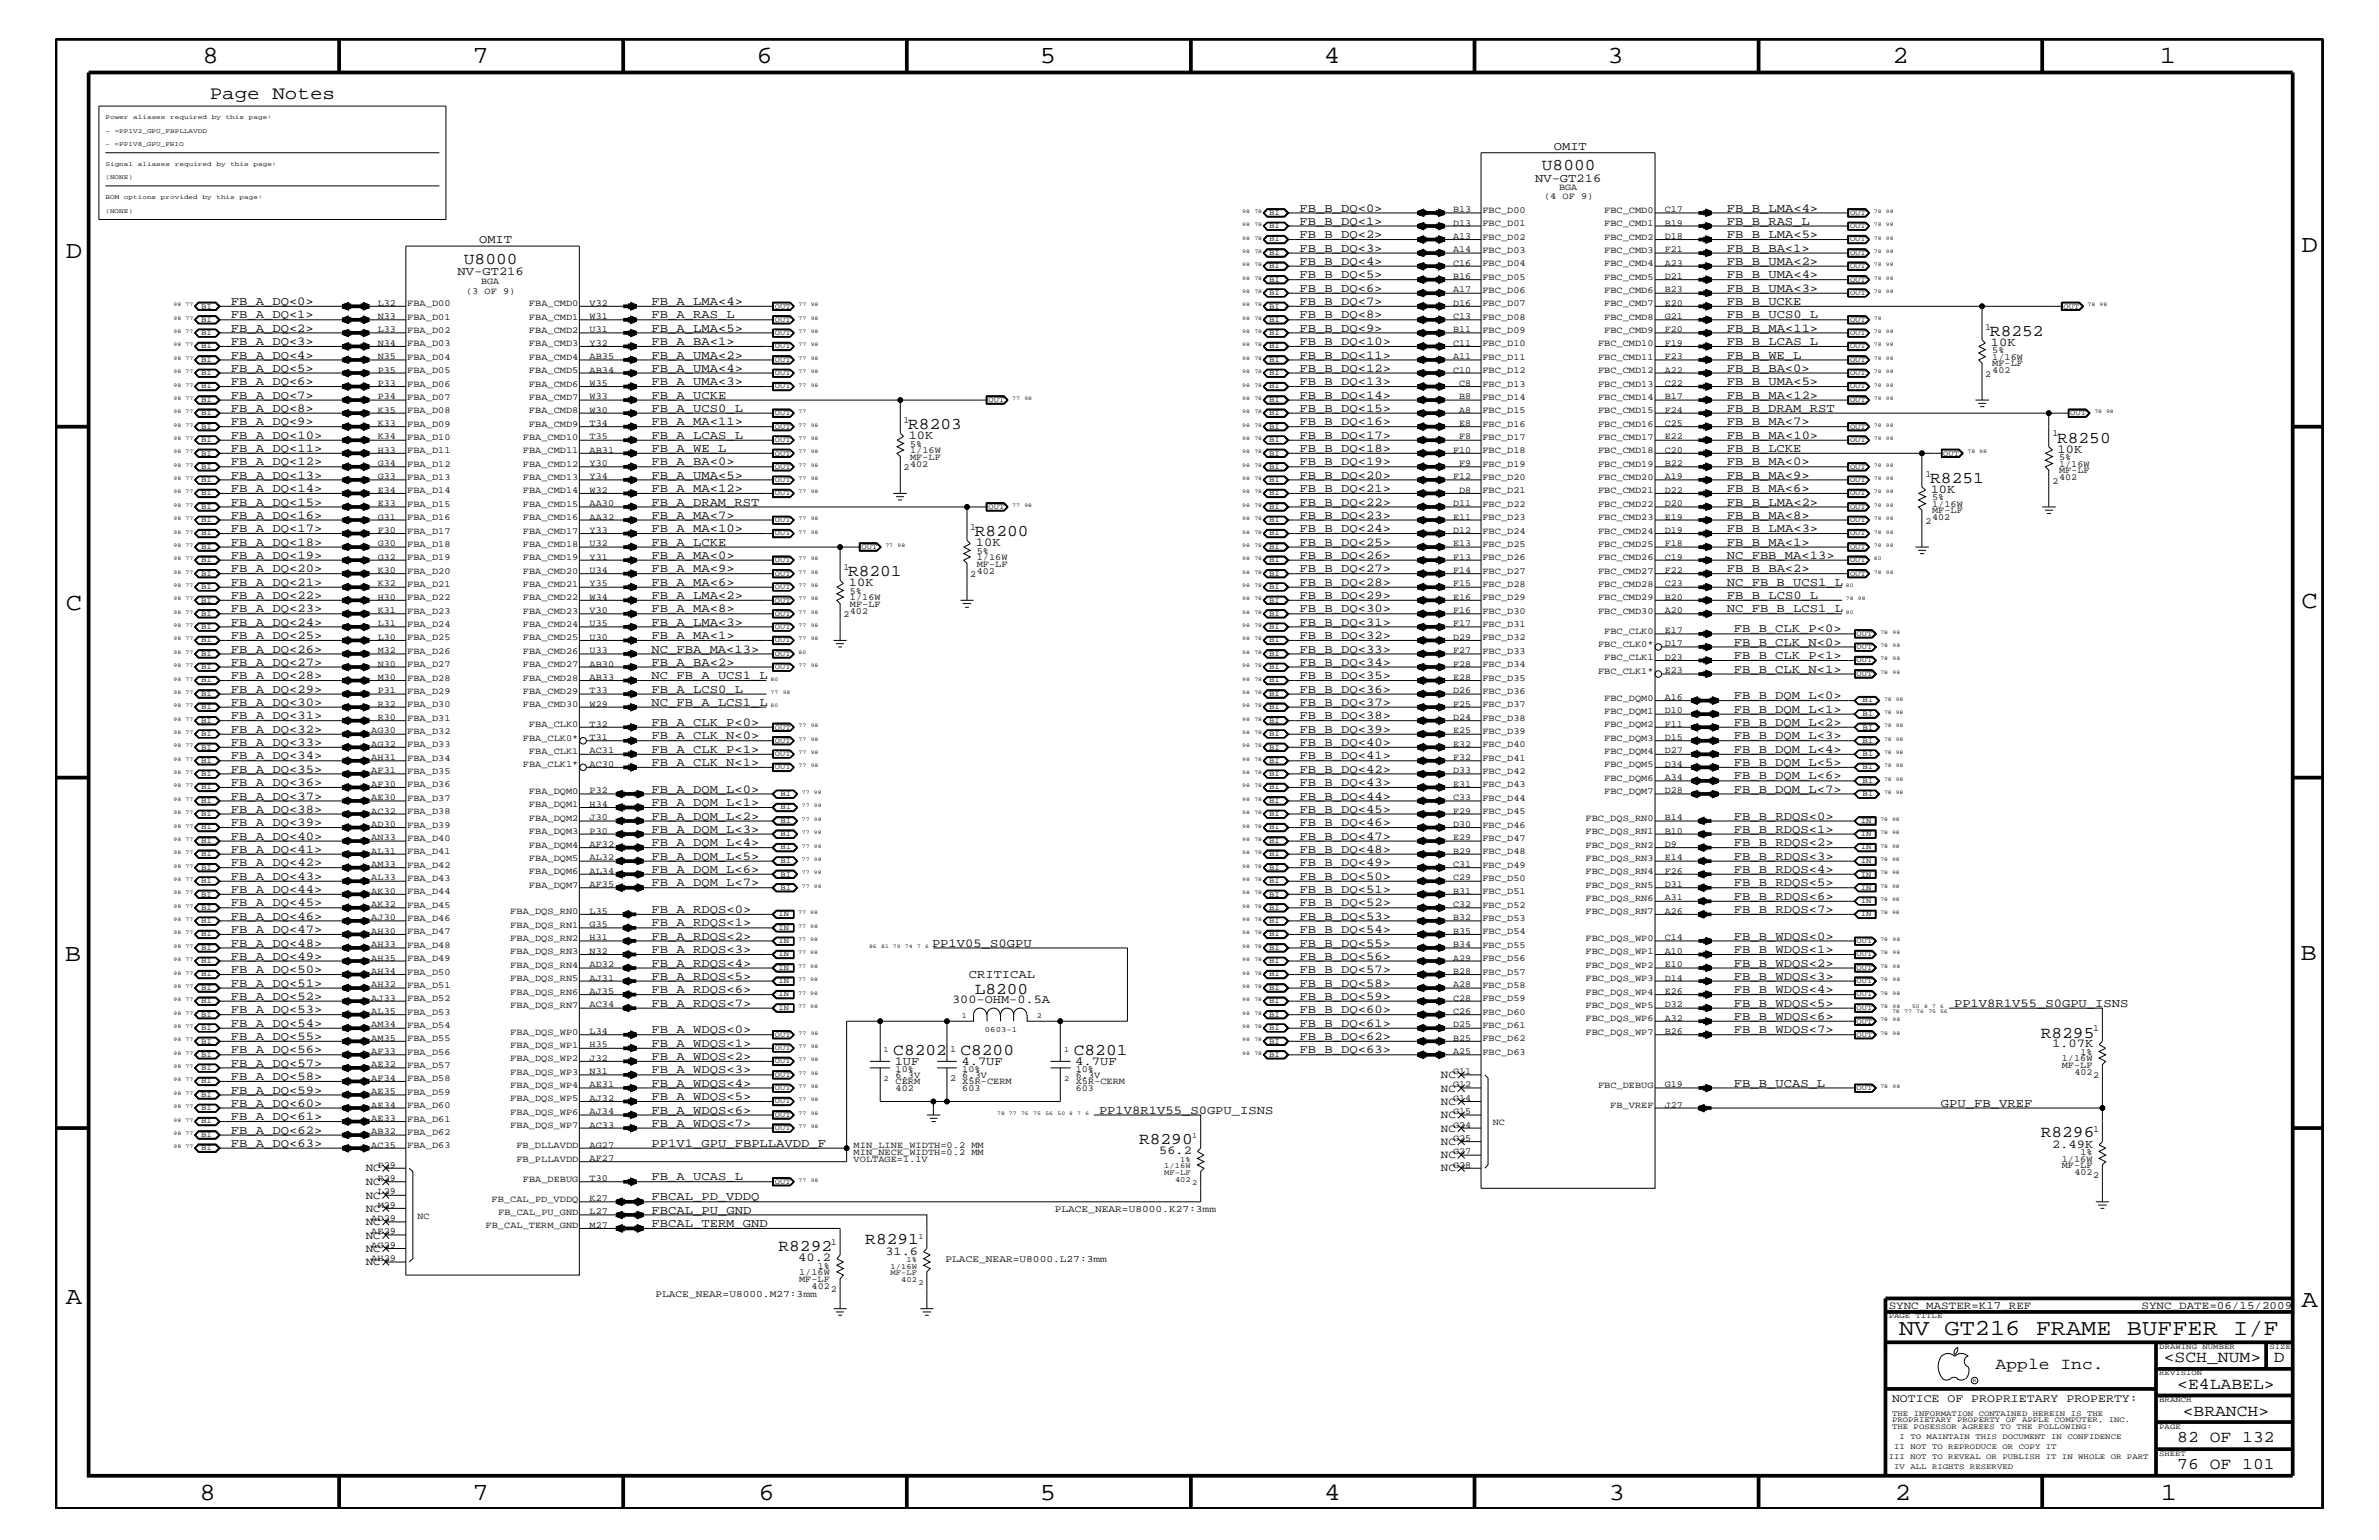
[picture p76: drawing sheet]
<svg xmlns="http://www.w3.org/2000/svg" width="432mm" height="279mm" viewBox="0 0 432 279" stroke-linecap="round" stroke-linejoin="round" font-family="sans-serif">
<defs><g id="words">
<g font-size="4.5">
<text x="36.7" y="11.5">8</text>
<text x="85.8" y="11.5">7</text>
<text x="137.3" y="11.5">6</text>
<text x="188.7" y="11.5">5</text>
<text x="240.3" y="11.5">4</text>
<text x="291.8" y="11.5">3</text>
<text x="343.5" y="11.5">2</text>
<text x="392" y="11.5">1</text>
<text x="11.9" y="46.8">D</text>
<text x="417.7" y="45.7">D</text>
<text x="11.9" y="110.6">C</text>
<text x="417.7" y="110.3">C</text>
<text x="11.8" y="174.3">B</text>
<text x="417.6" y="174.2">B</text>
<text x="11.9" y="236.7">A</text>
<text x="417.7" y="237.1">A</text>
<text x="36.2" y="272.1">8</text>
<text x="85.8" y="272.1">7</text>
<text x="137.7" y="272.1">6</text>
<text x="188.7" y="272.1">5</text>
<text x="240.4" y="272.1">4</text>
<text x="292" y="272.1">3</text>
<text x="343.9" y="272.1">2</text>
<text x="392.2" y="272.1">1</text>
</g>
<text font-size="4.1" x="344.7" y="242.3">NV GT216 FRAME BUFFER I/F</text>
<text font-size="3.4" x="38.1" y="18">Page Notes</text>
<g font-size="3">
<text x="279.9" y="30.8">U8000</text>
<text x="84.2" y="47.9">U8000</text>
<text x="361.2" y="60.9">R8252</text>
<text x="164.8" y="77.9">R8203</text>
<text x="373.4" y="80.3">R8250</text>
<text x="350.4" y="87.6">R8251</text>
<text x="177" y="97.3">R8200</text>
<text x="153.9" y="104.6">R8201</text>
<text x="176.9" y="180.4">L8200</text>
<text x="162.1" y="191.4">C8202</text>
<text x="174.3" y="191.4">C8200</text>
<text x="194.9" y="191.4">C8201</text>
<text x="370.4" y="188.2">R8295</text>
<text x="206.8" y="207.6">R8290</text>
<text x="370.4" y="206.4">R8296</text>
<text x="141.3" y="227">R8292</text>
<text x="157.1" y="225.7">R8291</text>
<text x="362.2" y="248.4">Apple Inc.</text>
<text x="392.7" y="247.1">&lt;SCH_NUM&gt;</text>
<text x="395.2" y="252">&lt;E4LABEL&gt;</text>
<text x="412.7" y="247.1">D</text>
<text x="396.2" y="256.8">&lt;BRANCH&gt;</text>
<text x="395.2" y="261.6">82 OF 132</text>
<text x="395.2" y="266.6">76 OF 101</text>
</g>
<g font-size="2.2">
<text x="282" y="27.2">OMIT</text>
<text x="278.6" y="33">NV-GT216</text>
<text x="235.9" y="38.4">FB_B_DQ&lt;0&gt;</text>
<text x="235.9" y="40.8">FB_B_DQ&lt;1&gt;</text>
<text x="313.4" y="38.4">FB_B_LMA&lt;4&gt;</text>
<text x="313.4" y="40.8">FB_B_RAS_L</text>
<text x="87" y="44.1">OMIT</text>
<text x="235.9" y="43.2">FB_B_DQ&lt;2&gt;</text>
<text x="235.9" y="45.7">FB_B_DQ&lt;3&gt;</text>
<text x="313.4" y="45.7">FB_B_BA&lt;1&gt;</text>
<text x="313.4" y="43.2">FB_B_LMA&lt;5&gt;</text>
<text x="83.1" y="50">NV-GT216</text>
<text x="235.9" y="50.5">FB_B_DQ&lt;5&gt;</text>
<text x="235.9" y="48">FB_B_DQ&lt;4&gt;</text>
<text x="235.9" y="52.9">FB_B_DQ&lt;6&gt;</text>
<text x="313.4" y="50.5">FB_B_UMA&lt;4&gt;</text>
<text x="313.4" y="48">FB_B_UMA&lt;2&gt;</text>
<text x="313.4" y="52.9">FB_B_UMA&lt;3&gt;</text>
<text x="41.9" y="55.3">FB_A_DQ&lt;0&gt;</text>
<text x="41.9" y="57.8">FB_A_DQ&lt;1&gt;</text>
<text x="118.3" y="55.3">FB_A_LMA&lt;4&gt;</text>
<text x="118.3" y="57.8">FB_A_RAS_L</text>
<text x="235.9" y="55.3">FB_B_DQ&lt;7&gt;</text>
<text x="235.9" y="57.8">FB_B_DQ&lt;8&gt;</text>
<text x="313.4" y="57.8">FB_B_UCS0_L</text>
<text x="313.4" y="55.3">FB_B_UCKE</text>
<text x="41.9" y="65.1">FB_A_DQ&lt;4&gt;</text>
<text x="41.9" y="62.6">FB_A_DQ&lt;3&gt;</text>
<text x="41.9" y="60.2">FB_A_DQ&lt;2&gt;</text>
<text x="118.3" y="60.2">FB_A_LMA&lt;5&gt;</text>
<text x="118.3" y="65.1">FB_A_UMA&lt;2&gt;</text>
<text x="118.3" y="62.6">FB_A_BA&lt;1&gt;</text>
<text x="235.9" y="60.2">FB_B_DQ&lt;9&gt;</text>
<text x="235.9" y="62.6">FB_B_DQ&lt;10&gt;</text>
<text x="235.9" y="65.1">FB_B_DQ&lt;11&gt;</text>
<text x="313.4" y="60.2">FB_B_MA&lt;11&gt;</text>
<text x="313.4" y="65.1">FB_B_WE_L</text>
<text x="313.4" y="62.6">FB_B_LCAS_L</text>
<text x="361.4" y="62.8">10K</text>
<text x="41.9" y="69.9">FB_A_DQ&lt;6&gt;</text>
<text x="41.9" y="67.5">FB_A_DQ&lt;5&gt;</text>
<text x="118.3" y="67.5">FB_A_UMA&lt;4&gt;</text>
<text x="118.3" y="69.9">FB_A_UMA&lt;3&gt;</text>
<text x="235.9" y="67.5">FB_B_DQ&lt;12&gt;</text>
<text x="235.9" y="69.9">FB_B_DQ&lt;13&gt;</text>
<text x="313.4" y="69.9">FB_B_UMA&lt;5&gt;</text>
<text x="313.4" y="67.5">FB_B_BA&lt;0&gt;</text>
<text x="41.9" y="72.3">FB_A_DQ&lt;7&gt;</text>
<text x="41.9" y="74.7">FB_A_DQ&lt;8&gt;</text>
<text x="41.9" y="77.2">FB_A_DQ&lt;9&gt;</text>
<text x="118.3" y="77.2">FB_A_MA&lt;11&gt;</text>
<text x="118.3" y="72.3">FB_A_UCKE</text>
<text x="118.3" y="74.7">FB_A_UCS0_L</text>
<text x="235.9" y="72.3">FB_B_DQ&lt;14&gt;</text>
<text x="235.9" y="74.7">FB_B_DQ&lt;15&gt;</text>
<text x="235.9" y="77.2">FB_B_DQ&lt;16&gt;</text>
<text x="313.4" y="72.3">FB_B_MA&lt;12&gt;</text>
<text x="313.4" y="77.2">FB_B_MA&lt;7&gt;</text>
<text x="313.4" y="74.7">FB_B_DRAM_RST</text>
<text x="41.9" y="79.6">FB_A_DQ&lt;10&gt;</text>
<text x="41.9" y="82">FB_A_DQ&lt;11&gt;</text>
<text x="118.3" y="82">FB_A_WE_L</text>
<text x="118.3" y="79.6">FB_A_LCAS_L</text>
<text x="164.9" y="79.7">10K</text>
<text x="235.9" y="79.6">FB_B_DQ&lt;17&gt;</text>
<text x="235.9" y="82">FB_B_DQ&lt;18&gt;</text>
<text x="313.4" y="79.6">FB_B_MA&lt;10&gt;</text>
<text x="313.4" y="82">FB_B_LCKE</text>
<text x="373.5" y="82.2">10K</text>
<text x="41.9" y="86.9">FB_A_DQ&lt;13&gt;</text>
<text x="41.9" y="84.4">FB_A_DQ&lt;12&gt;</text>
<text x="41.9" y="89.3">FB_A_DQ&lt;14&gt;</text>
<text x="118.3" y="86.9">FB_A_UMA&lt;5&gt;</text>
<text x="118.3" y="84.4">FB_A_BA&lt;0&gt;</text>
<text x="118.3" y="89.3">FB_A_MA&lt;12&gt;</text>
<text x="235.9" y="86.9">FB_B_DQ&lt;20&gt;</text>
<text x="235.9" y="84.4">FB_B_DQ&lt;19&gt;</text>
<text x="235.9" y="89.3">FB_B_DQ&lt;21&gt;</text>
<text x="313.4" y="84.4">FB_B_MA&lt;0&gt;</text>
<text x="313.4" y="86.9">FB_B_MA&lt;9&gt;</text>
<text x="313.4" y="89.3">FB_B_MA&lt;6&gt;</text>
<text x="350.4" y="89.4">10K</text>
<text x="41.9" y="94.2">FB_A_DQ&lt;16&gt;</text>
<text x="41.9" y="91.7">FB_A_DQ&lt;15&gt;</text>
<text x="118.3" y="91.7">FB_A_DRAM_RST</text>
<text x="118.3" y="94.2">FB_A_MA&lt;7&gt;</text>
<text x="235.9" y="91.7">FB_B_DQ&lt;22&gt;</text>
<text x="235.9" y="94.2">FB_B_DQ&lt;23&gt;</text>
<text x="313.4" y="91.7">FB_B_LMA&lt;2&gt;</text>
<text x="313.4" y="94.2">FB_B_MA&lt;8&gt;</text>
<text x="41.9" y="101.4">FB_A_DQ&lt;19&gt;</text>
<text x="41.9" y="99">FB_A_DQ&lt;18&gt;</text>
<text x="41.9" y="96.5">FB_A_DQ&lt;17&gt;</text>
<text x="118.3" y="96.5">FB_A_MA&lt;10&gt;</text>
<text x="118.3" y="99">FB_A_LCKE</text>
<text x="118.3" y="101.4">FB_A_MA&lt;0&gt;</text>
<text x="177.1" y="99.1">10K</text>
<text x="235.9" y="101.4">FB_B_DQ&lt;26&gt;</text>
<text x="235.9" y="96.5">FB_B_DQ&lt;24&gt;</text>
<text x="235.9" y="99">FB_B_DQ&lt;25&gt;</text>
<text x="313.4" y="96.5">FB_B_LMA&lt;3&gt;</text>
<text x="313.4" y="101.4">NC_FBB_MA&lt;13&gt;</text>
<text x="313.4" y="99">FB_B_MA&lt;1&gt;</text>
<text x="41.9" y="103.8">FB_A_DQ&lt;20&gt;</text>
<text x="41.9" y="106.3">FB_A_DQ&lt;21&gt;</text>
<text x="118.3" y="106.3">FB_A_MA&lt;6&gt;</text>
<text x="118.3" y="103.8">FB_A_MA&lt;9&gt;</text>
<text x="154.1" y="106.4">10K</text>
<text x="235.9" y="103.8">FB_B_DQ&lt;27&gt;</text>
<text x="235.9" y="106.3">FB_B_DQ&lt;28&gt;</text>
<text x="313.4" y="106.3">NC_FB_B_UCS1_L</text>
<text x="313.4" y="103.8">FB_B_BA&lt;2&gt;</text>
<text x="41.9" y="111.1">FB_A_DQ&lt;23&gt;</text>
<text x="41.9" y="108.7">FB_A_DQ&lt;22&gt;</text>
<text x="41.9" y="113.6">FB_A_DQ&lt;24&gt;</text>
<text x="118.3" y="113.6">FB_A_LMA&lt;3&gt;</text>
<text x="118.3" y="111.1">FB_A_MA&lt;8&gt;</text>
<text x="118.3" y="108.7">FB_A_LMA&lt;2&gt;</text>
<text x="235.9" y="113.6">FB_B_DQ&lt;31&gt;</text>
<text x="235.9" y="108.7">FB_B_DQ&lt;29&gt;</text>
<text x="235.9" y="111.1">FB_B_DQ&lt;30&gt;</text>
<text x="313.4" y="111.1">NC_FB_B_LCS1_L</text>
<text x="313.4" y="108.7">FB_B_LCS0_L</text>
<text x="41.9" y="115.9">FB_A_DQ&lt;25&gt;</text>
<text x="41.9" y="118.4">FB_A_DQ&lt;26&gt;</text>
<text x="118.3" y="115.9">FB_A_MA&lt;1&gt;</text>
<text x="118.3" y="118.4">NC_FBA_MA&lt;13&gt;</text>
<text x="235.9" y="118.4">FB_B_DQ&lt;33&gt;</text>
<text x="235.9" y="115.9">FB_B_DQ&lt;32&gt;</text>
<text x="314.7" y="114.8">FB_B_CLK_P&lt;0&gt;</text>
<text x="314.7" y="117.2">FB_B_CLK_N&lt;0&gt;</text>
<text x="314.7" y="119.6">FB_B_CLK_P&lt;1&gt;</text>
<text x="41.9" y="120.8">FB_A_DQ&lt;27&gt;</text>
<text x="41.9" y="123.2">FB_A_DQ&lt;28&gt;</text>
<text x="41.9" y="125.7">FB_A_DQ&lt;29&gt;</text>
<text x="118.3" y="125.7">FB_A_LCS0_L</text>
<text x="118.3" y="123.2">NC_FB_A_UCS1_L</text>
<text x="118.3" y="120.8">FB_A_BA&lt;2&gt;</text>
<text x="235.9" y="120.8">FB_B_DQ&lt;34&gt;</text>
<text x="235.9" y="123.2">FB_B_DQ&lt;35&gt;</text>
<text x="235.9" y="125.7">FB_B_DQ&lt;36&gt;</text>
<text x="314.7" y="122">FB_B_CLK_N&lt;1&gt;</text>
<text x="41.9" y="130.5">FB_A_DQ&lt;31&gt;</text>
<text x="41.9" y="128">FB_A_DQ&lt;30&gt;</text>
<text x="118.3" y="128">NC_FB_A_LCS1_L</text>
<text x="118.3" y="131.7">FB_A_CLK_P&lt;0&gt;</text>
<text x="235.9" y="130.5">FB_B_DQ&lt;38&gt;</text>
<text x="235.9" y="128">FB_B_DQ&lt;37&gt;</text>
<text x="314.7" y="129.3">FB_B_DQM_L&lt;1&gt;</text>
<text x="314.7" y="126.9">FB_B_DQM_L&lt;0&gt;</text>
<text x="314.7" y="131.7">FB_B_DQM_L&lt;2&gt;</text>
<text x="41.9" y="135.3">FB_A_DQ&lt;33&gt;</text>
<text x="41.9" y="133">FB_A_DQ&lt;32&gt;</text>
<text x="41.9" y="137.8">FB_A_DQ&lt;34&gt;</text>
<text x="118.3" y="136.6">FB_A_CLK_P&lt;1&gt;</text>
<text x="118.3" y="134.1">FB_A_CLK_N&lt;0&gt;</text>
<text x="235.9" y="133">FB_B_DQ&lt;39&gt;</text>
<text x="235.9" y="135.3">FB_B_DQ&lt;40&gt;</text>
<text x="235.9" y="137.8">FB_B_DQ&lt;41&gt;</text>
<text x="314.7" y="134.1">FB_B_DQM_L&lt;3&gt;</text>
<text x="314.7" y="136.6">FB_B_DQM_L&lt;4&gt;</text>
<text x="41.9" y="142.6">FB_A_DQ&lt;36&gt;</text>
<text x="41.9" y="140.2">FB_A_DQ&lt;35&gt;</text>
<text x="118.3" y="139">FB_A_CLK_N&lt;1&gt;</text>
<text x="118.3" y="143.9">FB_A_DQM_L&lt;0&gt;</text>
<text x="235.9" y="140.2">FB_B_DQ&lt;42&gt;</text>
<text x="235.9" y="142.6">FB_B_DQ&lt;43&gt;</text>
<text x="314.7" y="139">FB_B_DQM_L&lt;5&gt;</text>
<text x="314.7" y="141.4">FB_B_DQM_L&lt;6&gt;</text>
<text x="314.7" y="143.9">FB_B_DQM_L&lt;7&gt;</text>
<text x="41.9" y="147.5">FB_A_DQ&lt;38&gt;</text>
<text x="41.9" y="145.1">FB_A_DQ&lt;37&gt;</text>
<text x="41.9" y="149.9">FB_A_DQ&lt;39&gt;</text>
<text x="118.3" y="146.2">FB_A_DQM_L&lt;1&gt;</text>
<text x="118.3" y="148.7">FB_A_DQM_L&lt;2&gt;</text>
<text x="235.9" y="149.9">FB_B_DQ&lt;46&gt;</text>
<text x="235.9" y="147.5">FB_B_DQ&lt;45&gt;</text>
<text x="235.9" y="145.1">FB_B_DQ&lt;44&gt;</text>
<text x="314.7" y="148.7">FB_B_RDQS&lt;0&gt;</text>
<text x="41.9" y="152.3">FB_A_DQ&lt;40&gt;</text>
<text x="41.9" y="154.7">FB_A_DQ&lt;41&gt;</text>
<text x="118.3" y="151.1">FB_A_DQM_L&lt;3&gt;</text>
<text x="118.3" y="156">FB_A_DQM_L&lt;5&gt;</text>
<text x="118.3" y="153.5">FB_A_DQM_L&lt;4&gt;</text>
<text x="235.9" y="154.7">FB_B_DQ&lt;48&gt;</text>
<text x="235.9" y="152.3">FB_B_DQ&lt;47&gt;</text>
<text x="314.7" y="153.5">FB_B_RDQS&lt;2&gt;</text>
<text x="314.7" y="156">FB_B_RDQS&lt;3&gt;</text>
<text x="314.7" y="151.1">FB_B_RDQS&lt;1&gt;</text>
<text x="41.9" y="157.2">FB_A_DQ&lt;42&gt;</text>
<text x="41.9" y="159.6">FB_A_DQ&lt;43&gt;</text>
<text x="41.9" y="162">FB_A_DQ&lt;44&gt;</text>
<text x="118.3" y="160.8">FB_A_DQM_L&lt;7&gt;</text>
<text x="118.3" y="158.4">FB_A_DQM_L&lt;6&gt;</text>
<text x="235.9" y="157.2">FB_B_DQ&lt;49&gt;</text>
<text x="235.9" y="159.6">FB_B_DQ&lt;50&gt;</text>
<text x="235.9" y="162">FB_B_DQ&lt;51&gt;</text>
<text x="314.7" y="158.4">FB_B_RDQS&lt;4&gt;</text>
<text x="314.7" y="160.8">FB_B_RDQS&lt;5&gt;</text>
<text x="41.9" y="164.5">FB_A_DQ&lt;45&gt;</text>
<text x="41.9" y="166.9">FB_A_DQ&lt;46&gt;</text>
<text x="118.3" y="165.6">FB_A_RDQS&lt;0&gt;</text>
<text x="235.9" y="166.9">FB_B_DQ&lt;53&gt;</text>
<text x="235.9" y="164.5">FB_B_DQ&lt;52&gt;</text>
<text x="314.7" y="163.3">FB_B_RDQS&lt;6&gt;</text>
<text x="314.7" y="165.6">FB_B_RDQS&lt;7&gt;</text>
<text x="41.9" y="171.7">FB_A_DQ&lt;48&gt;</text>
<text x="41.9" y="169.3">FB_A_DQ&lt;47&gt;</text>
<text x="118.3" y="170.5">FB_A_RDQS&lt;2&gt;</text>
<text x="118.3" y="172.9">FB_A_RDQS&lt;3&gt;</text>
<text x="118.3" y="168.1">FB_A_RDQS&lt;1&gt;</text>
<text x="169.2" y="171.7">PP1V05_S0GPU</text>
<text x="235.9" y="169.3">FB_B_DQ&lt;54&gt;</text>
<text x="235.9" y="171.7">FB_B_DQ&lt;55&gt;</text>
<text x="314.7" y="170.5">FB_B_WDQS&lt;0&gt;</text>
<text x="314.7" y="172.9">FB_B_WDQS&lt;1&gt;</text>
<text x="41.9" y="174.2">FB_A_DQ&lt;49&gt;</text>
<text x="41.9" y="176.6">FB_A_DQ&lt;50&gt;</text>
<text x="41.9" y="179">FB_A_DQ&lt;51&gt;</text>
<text x="118.3" y="175.4">FB_A_RDQS&lt;4&gt;</text>
<text x="118.3" y="177.7">FB_A_RDQS&lt;5&gt;</text>
<text x="175.9" y="177.5">CRITICAL</text>
<text x="235.9" y="174.2">FB_B_DQ&lt;56&gt;</text>
<text x="235.9" y="179">FB_B_DQ&lt;58&gt;</text>
<text x="235.9" y="176.6">FB_B_DQ&lt;57&gt;</text>
<text x="314.7" y="175.4">FB_B_WDQS&lt;2&gt;</text>
<text x="314.7" y="177.7">FB_B_WDQS&lt;3&gt;</text>
<text x="41.9" y="183.8">FB_A_DQ&lt;53&gt;</text>
<text x="41.9" y="181.4">FB_A_DQ&lt;52&gt;</text>
<text x="118.3" y="180.2">FB_A_RDQS&lt;6&gt;</text>
<text x="118.3" y="182.7">FB_A_RDQS&lt;7&gt;</text>
<text x="172.8" y="182.1">300-OHM-0.5A</text>
<text x="235.9" y="181.4">FB_B_DQ&lt;59&gt;</text>
<text x="235.9" y="183.8">FB_B_DQ&lt;60&gt;</text>
<text x="314.7" y="180.2">FB_B_WDQS&lt;4&gt;</text>
<text x="314.7" y="182.7">FB_B_WDQS&lt;5&gt;</text>
<text x="314.7" y="185">FB_B_WDQS&lt;6&gt;</text>
<text x="354.7" y="182.7">PP1V8R1V55_S0GPU_ISNS</text>
<text x="41.9" y="186.3">FB_A_DQ&lt;54&gt;</text>
<text x="41.9" y="188.7">FB_A_DQ&lt;55&gt;</text>
<text x="41.9" y="191.1">FB_A_DQ&lt;56&gt;</text>
<text x="118.3" y="189.9">FB_A_WDQS&lt;1&gt;</text>
<text x="118.3" y="187.5">FB_A_WDQS&lt;0&gt;</text>
<text x="235.9" y="186.3">FB_B_DQ&lt;61&gt;</text>
<text x="235.9" y="188.7">FB_B_DQ&lt;62&gt;</text>
<text x="235.9" y="191.1">FB_B_DQ&lt;63&gt;</text>
<text x="314.7" y="187.5">FB_B_WDQS&lt;7&gt;</text>
<text x="372.4" y="190">1.07K</text>
<text x="41.9" y="193.6">FB_A_DQ&lt;57&gt;</text>
<text x="41.9" y="195.9">FB_A_DQ&lt;58&gt;</text>
<text x="118.3" y="192.3">FB_A_WDQS&lt;2&gt;</text>
<text x="118.3" y="194.8">FB_A_WDQS&lt;3&gt;</text>
<text x="118.3" y="197.2">FB_A_WDQS&lt;4&gt;</text>
<text x="162.4" y="193.2">1UF</text>
<text x="174.5" y="193.2">4.7UF</text>
<text x="195.2" y="193.2">4.7UF</text>
<text x="314.7" y="197.2">FB_B_UCAS_L</text>
<text x="41.9" y="198.4">FB_A_DQ&lt;59&gt;</text>
<text x="41.9" y="200.9">FB_A_DQ&lt;60&gt;</text>
<text x="41.9" y="203.2">FB_A_DQ&lt;61&gt;</text>
<text x="118.3" y="199.6">FB_A_WDQS&lt;5&gt;</text>
<text x="118.3" y="202">FB_A_WDQS&lt;6&gt;</text>
<text x="199.5" y="202">PP1V8R1V55_S0GPU_ISNS</text>
<text x="352.3" y="200.9">GPU_FB_VREF</text>
<text x="41.9" y="208.1">FB_A_DQ&lt;63&gt;</text>
<text x="41.9" y="205.7">FB_A_DQ&lt;62&gt;</text>
<text x="118.3" y="208.1">PP1V1_GPU_FBPLLAVDD_F</text>
<text x="118.3" y="204.4">FB_A_WDQS&lt;7&gt;</text>
<text x="210.4" y="209.4">56.2</text>
<text x="372.4" y="208.2">2.49K</text>
<text x="118.3" y="214.2">FB_A_UCAS_L</text>
<text x="118.3" y="220.2">FBCAL_PU_GND</text>
<text x="118.3" y="217.8">FBCAL_PD_VDDQ</text>
<text x="118.3" y="222.6">FBCAL_TERM_GND</text>
<text x="160.7" y="227.6">31.6</text>
<text x="144.9" y="228.8">40.2</text>
</g>
<text font-size="2.1" x="343.4" y="254.4">NOTICE OF PROPRIETARY PROPERTY:</text>
<g font-size="2">
<text x="261.5" y="195.6">NC</text>
<text x="261.5" y="198.1">NC</text>
<text x="261.5" y="200.4">NC</text>
<text x="261.5" y="202.9">NC</text>
<text x="261.5" y="205.3">NC</text>
<text x="261.5" y="207.7">NC</text>
<text x="66.4" y="212.5">NC</text>
<text x="66.4" y="215">NC</text>
<text x="261.5" y="210.2">NC</text>
<text x="261.5" y="212.5">NC</text>
<text x="66.4" y="219.8">NC</text>
<text x="66.4" y="217.5">NC</text>
<text x="66.4" y="227.1">NC</text>
<text x="66.4" y="224.7">NC</text>
<text x="66.4" y="222.3">NC</text>
<text x="66.4" y="229.6">NC</text>
<text x="342.8" y="237.4">SYNC_MASTER=K17_REF</text>
<text x="388.7" y="237.4">SYNC_DATE=06/15/2009</text>
</g>
<g font-size="1.8">
<text x="191.4" y="219.9">PLACE_NEAR=U8000.K27:3mm</text>
<text x="171.6" y="228.9">PLACE_NEAR=U8000.L27:3mm</text>
<text x="119" y="235.3">PLACE_NEAR=U8000.M27:3mm</text>
</g>
<g font-size="1.7">
<text x="283" y="34.5">BGA</text>
<text x="263.7" y="38.5">B13</text>
<text x="263.7" y="40.9">D13</text>
<text x="269.1" y="38.6">FBC_D00</text>
<text x="269.1" y="41">FBC_D01</text>
<text x="280.2" y="36.2">(4 OF 9)</text>
<text x="291.2" y="38.6">FBC_CMD0</text>
<text x="291.2" y="41">FBC_CMD1</text>
<text x="302.2" y="38.5">C17</text>
<text x="302.2" y="40.9">B19</text>
<text x="263.7" y="43.4">A13</text>
<text x="263.7" y="45.7">A14</text>
<text x="269.1" y="43.5">FBC_D02</text>
<text x="269.1" y="45.9">FBC_D03</text>
<text x="291.2" y="43.5">FBC_CMD2</text>
<text x="291.2" y="45.9">FBC_CMD3</text>
<text x="302.2" y="43.4">D18</text>
<text x="302.2" y="45.7">F21</text>
<text x="84.6" y="53.3">(3 OF 9)</text>
<text x="87.3" y="51.5">BGA</text>
<text x="263.7" y="48.2">C16</text>
<text x="263.7" y="50.7">B16</text>
<text x="263.7" y="53">A17</text>
<text x="269.1" y="48.3">FBC_D04</text>
<text x="269.1" y="50.7">FBC_D05</text>
<text x="269.1" y="53.2">FBC_D06</text>
<text x="291.2" y="48.3">FBC_CMD4</text>
<text x="291.2" y="50.7">FBC_CMD5</text>
<text x="291.2" y="53.2">FBC_CMD6</text>
<text x="302.2" y="48.2">A23</text>
<text x="302.2" y="50.7">D21</text>
<text x="302.2" y="53">B23</text>
<text x="68.6" y="55.5">L32</text>
<text x="68.6" y="57.9">N33</text>
<text x="73.9" y="55.6">FBA_D00</text>
<text x="73.9" y="58">FBA_D01</text>
<text x="96" y="58">FBA_CMD1</text>
<text x="96" y="55.6">FBA_CMD0</text>
<text x="107" y="55.5">V32</text>
<text x="107" y="57.9">W31</text>
<text x="263.7" y="55.5">D16</text>
<text x="263.7" y="57.9">C13</text>
<text x="269.1" y="55.6">FBC_D07</text>
<text x="269.1" y="58">FBC_D08</text>
<text x="291.2" y="55.6">FBC_CMD7</text>
<text x="291.2" y="58">FBC_CMD8</text>
<text x="302.2" y="55.5">E20</text>
<text x="302.2" y="57.9">G21</text>
<text x="360.3" y="59.8">1</text>
<text x="68.6" y="60.3">L33</text>
<text x="68.6" y="62.8">N34</text>
<text x="68.6" y="65.1">N35</text>
<text x="73.9" y="60.4">FBA_D02</text>
<text x="73.9" y="62.9">FBA_D03</text>
<text x="73.9" y="65.3">FBA_D04</text>
<text x="96" y="60.4">FBA_CMD2</text>
<text x="96" y="62.9">FBA_CMD3</text>
<text x="96" y="65.3">FBA_CMD4</text>
<text x="107" y="60.3">U31</text>
<text x="107" y="62.8">Y32</text>
<text x="107" y="65.1">AB35</text>
<text x="263.7" y="60.3">B11</text>
<text x="263.7" y="62.8">C11</text>
<text x="263.7" y="65.1">A11</text>
<text x="269.1" y="60.4">FBC_D09</text>
<text x="269.1" y="62.9">FBC_D10</text>
<text x="269.1" y="65.3">FBC_D11</text>
<text x="290.1" y="62.9">FBC_CMD10</text>
<text x="290.1" y="65.3">FBC_CMD11</text>
<text x="291.2" y="60.4">FBC_CMD9</text>
<text x="302.2" y="62.8">F19</text>
<text x="302.2" y="65.1">F23</text>
<text x="302.2" y="60.3">F20</text>
<text x="361.6" y="65.3">1/16W</text>
<text x="361.6" y="64">5%</text>
<text x="68.6" y="67.6">P35</text>
<text x="68.6" y="70">P33</text>
<text x="73.9" y="67.7">FBA_D05</text>
<text x="73.9" y="70.1">FBA_D06</text>
<text x="96" y="67.7">FBA_CMD5</text>
<text x="96" y="70.1">FBA_CMD6</text>
<text x="107" y="67.6">AB34</text>
<text x="107" y="70">W35</text>
<text x="263.7" y="67.6">C10</text>
<text x="264.8" y="70">C8</text>
<text x="269.1" y="67.7">FBC_D12</text>
<text x="269.1" y="70.1">FBC_D13</text>
<text x="290.1" y="67.7">FBC_CMD12</text>
<text x="290.1" y="70.1">FBC_CMD13</text>
<text x="302.2" y="67.6">A22</text>
<text x="302.2" y="70">C22</text>
<text x="360.3" y="68.4">2</text>
<text x="361.6" y="67.7">402</text>
<text x="361.6" y="66.5">MF-LF</text>
<text x="68.6" y="72.4">P34</text>
<text x="68.6" y="74.9">K35</text>
<text x="68.6" y="77.3">K33</text>
<text x="73.9" y="72.6">FBA_D07</text>
<text x="73.9" y="75">FBA_D08</text>
<text x="73.9" y="77.4">FBA_D09</text>
<text x="96" y="72.6">FBA_CMD7</text>
<text x="96" y="75">FBA_CMD8</text>
<text x="96" y="77.4">FBA_CMD9</text>
<text x="107" y="72.4">W33</text>
<text x="107" y="74.9">W30</text>
<text x="107" y="77.3">T34</text>
<text x="164" y="76.8">1</text>
<text x="264.8" y="72.4">B8</text>
<text x="264.8" y="74.9">A8</text>
<text x="264.8" y="77.3">E8</text>
<text x="269.1" y="72.6">FBC_D14</text>
<text x="269.1" y="75">FBC_D15</text>
<text x="269.1" y="77.4">FBC_D16</text>
<text x="290.1" y="72.6">FBC_CMD14</text>
<text x="290.1" y="75">FBC_CMD15</text>
<text x="290.1" y="77.4">FBC_CMD16</text>
<text x="302.2" y="72.4">B17</text>
<text x="302.2" y="74.9">F24</text>
<text x="302.2" y="77.3">C25</text>
<text x="68.6" y="79.7">K34</text>
<text x="68.6" y="82.2">H33</text>
<text x="73.9" y="79.9">FBA_D10</text>
<text x="73.9" y="82.2">FBA_D11</text>
<text x="94.9" y="79.9">FBA_CMD10</text>
<text x="94.9" y="82.2">FBA_CMD11</text>
<text x="107" y="79.7">T35</text>
<text x="107" y="82.2">AB31</text>
<text x="165.2" y="82.2">1/16W</text>
<text x="165.2" y="81.1">5%</text>
<text x="165.2" y="83.5">MF-LF</text>
<text x="263.7" y="82.2">F10</text>
<text x="264.8" y="79.7">F8</text>
<text x="269.1" y="79.9">FBC_D17</text>
<text x="269.1" y="82.2">FBC_D18</text>
<text x="290.1" y="79.9">FBC_CMD17</text>
<text x="290.1" y="82.2">FBC_CMD18</text>
<text x="302.2" y="79.7">E22</text>
<text x="302.2" y="82.2">C20</text>
<text x="372.5" y="79.2">1</text>
<text x="373.7" y="83.5">5%</text>
<text x="68.6" y="84.5">G34</text>
<text x="68.6" y="87">G33</text>
<text x="68.6" y="89.4">E34</text>
<text x="73.9" y="84.7">FBA_D12</text>
<text x="73.9" y="87.1">FBA_D13</text>
<text x="73.9" y="89.5">FBA_D14</text>
<text x="94.9" y="84.7">FBA_CMD12</text>
<text x="94.9" y="87.1">FBA_CMD13</text>
<text x="94.9" y="89.5">FBA_CMD14</text>
<text x="107" y="84.5">Y30</text>
<text x="107" y="87">Y34</text>
<text x="107" y="89.4">W32</text>
<text x="164" y="85.3">2</text>
<text x="165.2" y="84.7">402</text>
<text x="263.7" y="87">F12</text>
<text x="264.8" y="84.5">F9</text>
<text x="264.8" y="89.4">D8</text>
<text x="269.1" y="84.7">FBC_D19</text>
<text x="269.1" y="87.1">FBC_D20</text>
<text x="269.1" y="89.5">FBC_D21</text>
<text x="290.1" y="84.7">FBC_CMD19</text>
<text x="290.1" y="87.1">FBC_CMD20</text>
<text x="290.1" y="89.5">FBC_CMD21</text>
<text x="302.2" y="84.5">B22</text>
<text x="302.2" y="87">A19</text>
<text x="302.2" y="89.4">D22</text>
<text x="349.5" y="86.5">1</text>
<text x="372.5" y="87.7">2</text>
<text x="373.7" y="84.7">1/16W</text>
<text x="373.7" y="87.1">402</text>
<text x="373.7" y="85.9">MF-LF</text>
<text x="68.6" y="91.8">E33</text>
<text x="68.6" y="94.3">G31</text>
<text x="73.9" y="92">FBA_D15</text>
<text x="73.9" y="94.3">FBA_D16</text>
<text x="94.9" y="92">FBA_CMD15</text>
<text x="94.9" y="94.3">FBA_CMD16</text>
<text x="107" y="91.8">AA30</text>
<text x="107" y="94.3">AA32</text>
<text x="263.7" y="91.8">D11</text>
<text x="263.7" y="94.3">E11</text>
<text x="269.1" y="92">FBC_D22</text>
<text x="269.1" y="94.3">FBC_D23</text>
<text x="290.1" y="92">FBC_CMD22</text>
<text x="290.1" y="94.3">FBC_CMD23</text>
<text x="302.2" y="91.8">D20</text>
<text x="302.2" y="94.3">E19</text>
<text x="349.5" y="95">2</text>
<text x="350.7" y="92">1/16W</text>
<text x="350.7" y="90.7">5%</text>
<text x="350.7" y="94.3">402</text>
<text x="350.7" y="93.2">MF-LF</text>
<text x="68.6" y="96.7">F30</text>
<text x="68.6" y="99.1">G30</text>
<text x="68.6" y="101.5">G32</text>
<text x="73.9" y="96.8">FBA_D17</text>
<text x="73.9" y="99.3">FBA_D18</text>
<text x="73.9" y="101.6">FBA_D19</text>
<text x="94.9" y="96.8">FBA_CMD17</text>
<text x="94.9" y="99.3">FBA_CMD18</text>
<text x="94.9" y="101.6">FBA_CMD19</text>
<text x="107" y="96.7">Y33</text>
<text x="107" y="99.1">U32</text>
<text x="107" y="101.5">Y31</text>
<text x="176.1" y="96.2">1</text>
<text x="177.3" y="101.6">1/16W</text>
<text x="177.3" y="100.4">5%</text>
<text x="263.7" y="96.7">D12</text>
<text x="263.7" y="99.1">E13</text>
<text x="263.7" y="101.5">F13</text>
<text x="269.1" y="96.8">FBC_D24</text>
<text x="269.1" y="99.3">FBC_D25</text>
<text x="269.1" y="101.6">FBC_D26</text>
<text x="290.1" y="96.8">FBC_CMD24</text>
<text x="290.1" y="99.3">FBC_CMD25</text>
<text x="290.1" y="101.6">FBC_CMD26</text>
<text x="302.2" y="96.7">D19</text>
<text x="302.2" y="99.1">F18</text>
<text x="302.2" y="101.5">C19</text>
<text x="68.6" y="104">K30</text>
<text x="68.6" y="106.4">K32</text>
<text x="73.9" y="104.1">FBA_D20</text>
<text x="73.9" y="106.5">FBA_D21</text>
<text x="94.9" y="104.1">FBA_CMD20</text>
<text x="94.9" y="106.5">FBA_CMD21</text>
<text x="107" y="104">U34</text>
<text x="107" y="106.4">Y35</text>
<text x="153.1" y="103.5">1</text>
<text x="154.3" y="107.7">5%</text>
<text x="176.1" y="104.7">2</text>
<text x="177.3" y="104.1">402</text>
<text x="177.3" y="102.9">MF-LF</text>
<text x="263.7" y="104">F14</text>
<text x="263.7" y="106.4">F15</text>
<text x="269.1" y="104.1">FBC_D27</text>
<text x="269.1" y="106.5">FBC_D28</text>
<text x="290.1" y="104.1">FBC_CMD27</text>
<text x="290.1" y="106.5">FBC_CMD28</text>
<text x="302.2" y="104">F22</text>
<text x="302.2" y="106.4">C23</text>
<text x="68.6" y="108.8">H30</text>
<text x="68.6" y="111.2">K31</text>
<text x="68.6" y="113.7">L31</text>
<text x="73.9" y="108.9">FBA_D22</text>
<text x="73.9" y="111.4">FBA_D23</text>
<text x="73.9" y="113.7">FBA_D24</text>
<text x="94.9" y="108.9">FBA_CMD22</text>
<text x="94.9" y="111.4">FBA_CMD23</text>
<text x="94.9" y="113.7">FBA_CMD24</text>
<text x="107" y="108.8">W34</text>
<text x="107" y="111.2">V30</text>
<text x="107" y="113.7">U35</text>
<text x="153.1" y="112">2</text>
<text x="154.3" y="108.9">1/16W</text>
<text x="154.3" y="111.4">402</text>
<text x="154.3" y="110.2">MF-LF</text>
<text x="263.7" y="108.8">E16</text>
<text x="263.7" y="111.2">F16</text>
<text x="263.7" y="113.7">F17</text>
<text x="269.1" y="108.9">FBC_D29</text>
<text x="269.1" y="111.4">FBC_D30</text>
<text x="269.1" y="113.7">FBC_D31</text>
<text x="290.1" y="108.9">FBC_CMD29</text>
<text x="290.1" y="111.4">FBC_CMD30</text>
<text x="302.2" y="108.8">B20</text>
<text x="302.2" y="111.2">A20</text>
<text x="68.6" y="116.1">L30</text>
<text x="68.6" y="118.5">M32</text>
<text x="73.9" y="116.2">FBA_D25</text>
<text x="73.9" y="118.6">FBA_D26</text>
<text x="94.9" y="116.2">FBA_CMD25</text>
<text x="94.9" y="118.6">FBA_CMD26</text>
<text x="107" y="116.1">U30</text>
<text x="107" y="118.5">U33</text>
<text x="263.7" y="116.1">D29</text>
<text x="263.7" y="118.5">F27</text>
<text x="269.1" y="116.2">FBC_D32</text>
<text x="269.1" y="118.6">FBC_D33</text>
<text x="290.1" y="117.4">FBC_CLK0*</text>
<text x="291.2" y="115">FBC_CLK0</text>
<text x="291.2" y="119.8">FBC_CLK1</text>
<text x="302.2" y="114.8">E17</text>
<text x="302.2" y="117.3">D17</text>
<text x="302.2" y="119.7">D23</text>
<text x="68.6" y="120.9">N30</text>
<text x="68.6" y="123.4">M30</text>
<text x="68.6" y="125.8">P31</text>
<text x="73.9" y="121">FBA_D27</text>
<text x="73.9" y="123.5">FBA_D28</text>
<text x="73.9" y="125.9">FBA_D29</text>
<text x="94.9" y="121">FBA_CMD27</text>
<text x="94.9" y="123.5">FBA_CMD28</text>
<text x="94.9" y="125.9">FBA_CMD29</text>
<text x="107" y="120.9">AB30</text>
<text x="107" y="123.4">AB33</text>
<text x="107" y="125.8">T33</text>
<text x="263.7" y="120.9">F28</text>
<text x="263.7" y="123.4">E28</text>
<text x="263.7" y="125.8">D26</text>
<text x="269.1" y="121">FBC_D34</text>
<text x="269.1" y="123.5">FBC_D35</text>
<text x="269.1" y="125.9">FBC_D36</text>
<text x="290.1" y="122.3">FBC_CLK1*</text>
<text x="302.2" y="122.1">E23</text>
<text x="68.6" y="128.2">R32</text>
<text x="68.6" y="130.7">R30</text>
<text x="73.9" y="128.3">FBA_D30</text>
<text x="73.9" y="130.8">FBA_D31</text>
<text x="94.9" y="128.3">FBA_CMD30</text>
<text x="96" y="131.9">FBA_CLK0</text>
<text x="107" y="131.9">T32</text>
<text x="107" y="128.2">W29</text>
<text x="263.7" y="128.2">F25</text>
<text x="263.7" y="130.7">D24</text>
<text x="269.1" y="128.3">FBC_D37</text>
<text x="269.1" y="130.8">FBC_D38</text>
<text x="291.2" y="129.6">FBC_DQM1</text>
<text x="291.2" y="127.1">FBC_DQM0</text>
<text x="291.2" y="131.9">FBC_DQM2</text>
<text x="302.2" y="127">A16</text>
<text x="302.2" y="129.4">D10</text>
<text x="302.2" y="131.9">F11</text>
<text x="67.4" y="133">AG30</text>
<text x="67.4" y="135.5">AG32</text>
<text x="67.4" y="137.9">AH31</text>
<text x="73.9" y="133.2">FBA_D32</text>
<text x="73.9" y="135.6">FBA_D33</text>
<text x="94.9" y="134.4">FBA_CLK0*</text>
<text x="96" y="136.8">FBA_CLK1</text>
<text x="107" y="134.2">T31</text>
<text x="107" y="136.7">AC31</text>
<text x="263.7" y="133">E25</text>
<text x="263.7" y="135.5">E32</text>
<text x="263.7" y="137.9">F32</text>
<text x="269.1" y="133.2">FBC_D39</text>
<text x="269.1" y="135.6">FBC_D40</text>
<text x="291.2" y="134.4">FBC_DQM3</text>
<text x="291.2" y="136.8">FBC_DQM4</text>
<text x="302.2" y="134.2">D15</text>
<text x="302.2" y="136.7">D27</text>
<text x="67.4" y="140.3">AF31</text>
<text x="67.4" y="142.8">AF30</text>
<text x="73.9" y="138">FBA_D34</text>
<text x="73.9" y="140.4">FBA_D35</text>
<text x="73.9" y="142.9">FBA_D36</text>
<text x="94.9" y="139.2">FBA_CLK1*</text>
<text x="107" y="139.1">AC30</text>
<text x="107" y="144">P32</text>
<text x="263.7" y="140.3">D33</text>
<text x="263.7" y="142.8">E31</text>
<text x="269.1" y="138">FBC_D41</text>
<text x="269.1" y="140.4">FBC_D42</text>
<text x="269.1" y="142.9">FBC_D43</text>
<text x="291.2" y="139.2">FBC_DQM5</text>
<text x="291.2" y="141.7">FBC_DQM6</text>
<text x="302.2" y="139.1">D34</text>
<text x="302.2" y="141.5">A34</text>
<text x="302.2" y="144">D28</text>
<text x="67.4" y="145.1">AE30</text>
<text x="67.4" y="147.6">AC32</text>
<text x="73.9" y="145.3">FBA_D37</text>
<text x="73.9" y="147.7">FBA_D38</text>
<text x="96" y="144">FBA_DQM0</text>
<text x="96" y="146.5">FBA_DQM1</text>
<text x="96" y="149">FBA_DQM2</text>
<text x="107" y="146.4">H34</text>
<text x="107" y="148.8">J30</text>
<text x="263.7" y="145.1">C33</text>
<text x="263.7" y="147.6">F29</text>
<text x="269.1" y="145.3">FBC_D44</text>
<text x="269.1" y="147.7">FBC_D45</text>
<text x="287.8" y="149">FBC_DQS_RN0</text>
<text x="291.2" y="144">FBC_DQM7</text>
<text x="302.2" y="148.8">B14</text>
<text x="67.4" y="150.1">AD30</text>
<text x="67.4" y="152.4">AN33</text>
<text x="67.4" y="154.9">AL31</text>
<text x="73.9" y="150.1">FBA_D39</text>
<text x="73.9" y="152.6">FBA_D40</text>
<text x="73.9" y="155">FBA_D41</text>
<text x="96" y="151.3">FBA_DQM3</text>
<text x="96" y="153.8">FBA_DQM4</text>
<text x="107" y="151.2">P30</text>
<text x="107" y="153.7">AF32</text>
<text x="263.7" y="150.1">D30</text>
<text x="263.7" y="152.4">E29</text>
<text x="263.7" y="154.9">B29</text>
<text x="269.1" y="150.1">FBC_D46</text>
<text x="269.1" y="152.6">FBC_D47</text>
<text x="269.1" y="155">FBC_D48</text>
<text x="287.8" y="151.3">FBC_DQS_RN1</text>
<text x="287.8" y="153.8">FBC_DQS_RN2</text>
<text x="302.2" y="151.2">B10</text>
<text x="302.2" y="153.7">D9</text>
<text x="67.4" y="157.3">AM33</text>
<text x="67.4" y="159.7">AL33</text>
<text x="73.9" y="157.4">FBA_D42</text>
<text x="73.9" y="159.9">FBA_D43</text>
<text x="96" y="156.2">FBA_DQM5</text>
<text x="96" y="158.6">FBA_DQM6</text>
<text x="96" y="161.1">FBA_DQM7</text>
<text x="107" y="156.1">AL32</text>
<text x="107" y="158.5">AL34</text>
<text x="107" y="160.9">AF35</text>
<text x="263.7" y="157.3">C31</text>
<text x="263.7" y="159.7">C29</text>
<text x="269.1" y="157.4">FBC_D49</text>
<text x="269.1" y="159.9">FBC_D50</text>
<text x="287.8" y="156.2">FBC_DQS_RN3</text>
<text x="287.8" y="158.6">FBC_DQS_RN4</text>
<text x="287.8" y="161.1">FBC_DQS_RN5</text>
<text x="302.2" y="156.1">E14</text>
<text x="302.2" y="158.5">F26</text>
<text x="302.2" y="160.9">D31</text>
<text x="67.4" y="162.2">AK30</text>
<text x="67.4" y="164.5">AK32</text>
<text x="67.4" y="167">AJ30</text>
<text x="73.9" y="162.2">FBA_D44</text>
<text x="73.9" y="164.7">FBA_D45</text>
<text x="73.9" y="167.1">FBA_D46</text>
<text x="92.6" y="165.9">FBA_DQS_RN0</text>
<text x="107" y="165.8">L35</text>
<text x="263.7" y="162.2">B31</text>
<text x="263.7" y="164.5">C32</text>
<text x="263.7" y="167">B32</text>
<text x="269.1" y="162.2">FBC_D51</text>
<text x="269.1" y="164.7">FBC_D52</text>
<text x="269.1" y="167.1">FBC_D53</text>
<text x="287.8" y="163.5">FBC_DQS_RN6</text>
<text x="287.8" y="165.9">FBC_DQS_RN7</text>
<text x="302.2" y="163.4">A31</text>
<text x="302.2" y="165.8">A26</text>
<text x="67.4" y="169.4">AH30</text>
<text x="67.4" y="171.8">AH33</text>
<text x="73.9" y="169.5">FBA_D47</text>
<text x="73.9" y="172">FBA_D48</text>
<text x="92.6" y="168.3">FBA_DQS_RN1</text>
<text x="92.6" y="170.7">FBA_DQS_RN2</text>
<text x="92.6" y="173.2">FBA_DQS_RN3</text>
<text x="107" y="168.2">G35</text>
<text x="107" y="170.6">H31</text>
<text x="107" y="173.1">N32</text>
<text x="263.7" y="169.4">B35</text>
<text x="263.7" y="171.8">B34</text>
<text x="269.1" y="169.5">FBC_D54</text>
<text x="269.1" y="172">FBC_D55</text>
<text x="287.8" y="170.7">FBC_DQS_WP0</text>
<text x="287.8" y="173.2">FBC_DQS_WP1</text>
<text x="302.2" y="170.6">C14</text>
<text x="302.2" y="173.1">A10</text>
<text x="67.4" y="174.3">AH35</text>
<text x="67.4" y="176.7">AH34</text>
<text x="67.4" y="179.1">AH32</text>
<text x="73.9" y="174.4">FBA_D49</text>
<text x="73.9" y="176.8">FBA_D50</text>
<text x="73.9" y="179.3">FBA_D51</text>
<text x="92.6" y="175.6">FBA_DQS_RN4</text>
<text x="92.6" y="178">FBA_DQS_RN5</text>
<text x="107" y="175.5">AD32</text>
<text x="107" y="177.9">AJ31</text>
<text x="263.7" y="174.3">A29</text>
<text x="263.7" y="176.7">B28</text>
<text x="263.7" y="179.1">A28</text>
<text x="269.1" y="174.4">FBC_D56</text>
<text x="269.1" y="176.8">FBC_D57</text>
<text x="269.1" y="179.3">FBC_D58</text>
<text x="287.8" y="175.6">FBC_DQS_WP2</text>
<text x="287.8" y="178">FBC_DQS_WP3</text>
<text x="302.2" y="175.5">E10</text>
<text x="302.2" y="177.9">D14</text>
<text x="67.4" y="181.6">AJ33</text>
<text x="67.4" y="184">AL35</text>
<text x="73.9" y="181.6">FBA_D52</text>
<text x="73.9" y="184.1">FBA_D53</text>
<text x="92.6" y="180.5">FBA_DQS_RN6</text>
<text x="92.6" y="182.9">FBA_DQS_RN7</text>
<text x="107" y="180.4">AJ35</text>
<text x="107" y="182.7">AC34</text>
<text x="263.7" y="181.6">C28</text>
<text x="263.7" y="184">C26</text>
<text x="269.1" y="181.6">FBC_D59</text>
<text x="269.1" y="184.1">FBC_D60</text>
<text x="287.8" y="180.5">FBC_DQS_WP4</text>
<text x="287.8" y="182.9">FBC_DQS_WP5</text>
<text x="287.8" y="185.3">FBC_DQS_WP6</text>
<text x="302.2" y="180.4">E26</text>
<text x="302.2" y="182.7">D32</text>
<text x="302.2" y="185.2">A32</text>
<text x="67.4" y="186.4">AM34</text>
<text x="67.4" y="188.8">AM35</text>
<text x="67.4" y="191.2">AF33</text>
<text x="73.9" y="186.5">FBA_D54</text>
<text x="73.9" y="188.9">FBA_D55</text>
<text x="73.9" y="191.4">FBA_D56</text>
<text x="92.6" y="187.7">FBA_DQS_WP0</text>
<text x="92.6" y="190.2">FBA_DQS_WP1</text>
<text x="107" y="187.6">L34</text>
<text x="107" y="190">H35</text>
<text x="172.5" y="190.8">1</text>
<text x="263.7" y="186.4">D25</text>
<text x="263.7" y="188.8">B25</text>
<text x="263.7" y="191.2">A25</text>
<text x="269.1" y="186.5">FBC_D61</text>
<text x="269.1" y="188.9">FBC_D62</text>
<text x="269.1" y="191.4">FBC_D63</text>
<text x="287.8" y="187.7">FBC_DQS_WP7</text>
<text x="302.2" y="187.6">B26</text>
<text x="377.6" y="191.4">1%</text>
<text x="379.9" y="187.1">1</text>
<text x="67.4" y="193.7">AE32</text>
<text x="67.4" y="196.1">AF34</text>
<text x="73.9" y="193.7">FBA_D57</text>
<text x="73.9" y="196.2">FBA_D58</text>
<text x="92.6" y="192.6">FBA_DQS_WP2</text>
<text x="92.6" y="195">FBA_DQS_WP3</text>
<text x="92.6" y="197.4">FBA_DQS_WP4</text>
<text x="107" y="192.5">J32</text>
<text x="107" y="194.8">N31</text>
<text x="107" y="197.3">AE31</text>
<text x="162.6" y="195.5">6.3V</text>
<text x="162.6" y="194.4">10%</text>
<text x="162.6" y="196.7">CERM</text>
<text x="162.6" y="197.9">402</text>
<text x="172.5" y="196.2">2</text>
<text x="174.7" y="196.7">X5R-CERM</text>
<text x="174.7" y="197.9">603</text>
<text x="174.7" y="194.4">10%</text>
<text x="174.7" y="195.5">6.3V</text>
<text x="195.2" y="197.9">603</text>
<text x="195.2" y="194.4">10%</text>
<text x="195.2" y="195.5">6.3V</text>
<text x="195.2" y="196.7">X5R-CERM</text>
<text x="263.7" y="194.8">G11</text>
<text x="263.7" y="197.3">G12</text>
<text x="290.1" y="197.4">FBC_DEBUG</text>
<text x="302.2" y="197.3">G19</text>
<text x="374.2" y="192.6">1/16W</text>
<text x="374.2" y="193.7">MF-LF</text>
<text x="376.5" y="195">402</text>
<text x="379.9" y="195.6">2</text>
<text x="67.4" y="198.5">AE35</text>
<text x="67.4" y="200.9">AE34</text>
<text x="67.4" y="203.4">AE33</text>
<text x="73.9" y="198.7">FBA_D59</text>
<text x="73.9" y="201">FBA_D60</text>
<text x="73.9" y="203.5">FBA_D61</text>
<text x="92.6" y="199.8">FBA_DQS_WP5</text>
<text x="92.6" y="202.3">FBA_DQS_WP6</text>
<text x="107" y="199.8">AJ32</text>
<text x="107" y="202.1">AJ34</text>
<text x="263.7" y="199.8">G14</text>
<text x="263.7" y="202.1">G15</text>
<text x="292.3" y="201">FB_VREF</text>
<text x="302.2" y="200.9">J27</text>
<text x="67.4" y="205.8">AB32</text>
<text x="67.4" y="208.2">AC35</text>
<text x="73.9" y="205.9">FBA_D62</text>
<text x="73.9" y="208.3">FBA_D63</text>
<text x="92.6" y="204.7">FBA_DQS_WP7</text>
<text x="93.7" y="208.3">FB_DLLAVDD</text>
<text x="107" y="208.2">AG27</text>
<text x="107" y="204.6">AC33</text>
<text x="154.9" y="209.6">MIN_NECK_WIDTH=0.2 MM</text>
<text x="154.9" y="208.3">MIN_LINE_WIDTH=0.2 MM</text>
<text x="263.7" y="204.6">G24</text>
<text x="263.7" y="207">G25</text>
<text x="263.7" y="209.4">G27</text>
<text x="270.9" y="204.1">NC</text>
<text x="377.6" y="209.6">1%</text>
<text x="379.9" y="205.3">1</text>
<text x="68.6" y="211.9">P29</text>
<text x="68.6" y="214.2">R29</text>
<text x="93.7" y="210.8">FB_PLLAVDD</text>
<text x="94.9" y="214.4">FBA_DEBUG</text>
<text x="107" y="210.7">AF27</text>
<text x="107" y="214.2">T30</text>
<text x="154.9" y="210.8">VOLTAGE=1.1V</text>
<text x="263.7" y="211.9">G28</text>
<text x="374.2" y="210.8">1/16W</text>
<text x="374.2" y="211.9">MF-LF</text>
<text x="376.5" y="213.2">402</text>
<text x="379.9" y="213.8">2</text>
<text x="67.4" y="221.5">AD29</text>
<text x="68.6" y="216.7">L29</text>
<text x="68.6" y="219.1">M29</text>
<text x="75.8" y="221.1">NC</text>
<text x="89.2" y="218">FB_CAL_PD_VDDQ</text>
<text x="90.4" y="220.4">FB_CAL_PU_GND</text>
<text x="107" y="217.9">K27</text>
<text x="107" y="220.3">L27</text>
<text x="67.4" y="224">AE29</text>
<text x="67.4" y="226.4">AG29</text>
<text x="88.1" y="222.9">FB_CAL_TERM_GND</text>
<text x="107" y="222.8">M27</text>
<text x="150.8" y="225.9">1</text>
<text x="67.4" y="228.8">AH29</text>
<text x="145" y="231.3">1/16W</text>
<text x="145" y="232.6">MF-LF</text>
<text x="147.3" y="233.8">402</text>
<text x="148.4" y="230.2">1%</text>
<text x="150.8" y="234.4">2</text>
</g>
<g font-size="1.4">
<text x="230.4" y="39">BI</text>
<text x="230.4" y="41.4">BI</text>
<text x="335.8" y="39">OUT</text>
<text x="335.8" y="41.4">OUT</text>
<text x="230.4" y="46.3">BI</text>
<text x="230.4" y="43.8">BI</text>
<text x="335.8" y="43.8">OUT</text>
<text x="335.8" y="46.3">OUT</text>
<text x="230.4" y="51.1">BI</text>
<text x="230.4" y="48.7">BI</text>
<text x="230.4" y="53.5">BI</text>
<text x="335.8" y="48.7">OUT</text>
<text x="335.8" y="51.1">OUT</text>
<text x="335.8" y="53.5">OUT</text>
<text x="36.5" y="58.4">BI</text>
<text x="36.5" y="56">BI</text>
<text x="140.6" y="56">OUT</text>
<text x="140.6" y="58.4">OUT</text>
<text x="230.4" y="58.4">BI</text>
<text x="230.4" y="56">BI</text>
<text x="335.8" y="58.4">OUT</text>
<text x="374.6" y="56">OUT</text>
<text x="36.5" y="60.8">BI</text>
<text x="36.5" y="63.2">BI</text>
<text x="36.5" y="65.6">BI</text>
<text x="140.6" y="60.8">OUT</text>
<text x="140.6" y="63.2">OUT</text>
<text x="140.6" y="65.6">OUT</text>
<text x="230.4" y="60.8">BI</text>
<text x="230.4" y="65.6">BI</text>
<text x="230.4" y="63.2">BI</text>
<text x="335.8" y="60.8">OUT</text>
<text x="335.8" y="63.2">OUT</text>
<text x="335.8" y="65.6">OUT</text>
<text x="36.5" y="68.1">BI</text>
<text x="36.5" y="70.5">BI</text>
<text x="140.6" y="68.1">OUT</text>
<text x="140.6" y="70.5">OUT</text>
<text x="230.4" y="68.1">BI</text>
<text x="230.4" y="70.5">BI</text>
<text x="335.8" y="70.5">OUT</text>
<text x="335.8" y="68.1">OUT</text>
<text x="36.5" y="77.8">BI</text>
<text x="36.5" y="75.4">BI</text>
<text x="36.5" y="72.9">BI</text>
<text x="140.6" y="75.4">OUT</text>
<text x="140.6" y="77.8">OUT</text>
<text x="179.4" y="72.9">OUT</text>
<text x="230.4" y="77.8">BI</text>
<text x="230.4" y="75.4">BI</text>
<text x="230.4" y="72.9">BI</text>
<text x="335.8" y="77.8">OUT</text>
<text x="335.8" y="72.9">OUT</text>
<text x="375.8" y="75.4">OUT</text>
<text x="36.5" y="80.2">BI</text>
<text x="36.5" y="82.7">BI</text>
<text x="140.6" y="80.2">OUT</text>
<text x="140.6" y="82.7">OUT</text>
<text x="230.4" y="80.2">BI</text>
<text x="230.4" y="82.7">BI</text>
<text x="335.8" y="80.2">OUT</text>
<text x="352.7" y="82.7">OUT</text>
<text x="36.5" y="87.5">BI</text>
<text x="36.5" y="89.9">BI</text>
<text x="36.5" y="85">BI</text>
<text x="140.6" y="85">OUT</text>
<text x="140.6" y="87.5">OUT</text>
<text x="140.6" y="89.9">OUT</text>
<text x="230.4" y="87.5">BI</text>
<text x="230.4" y="85">BI</text>
<text x="230.4" y="89.9">BI</text>
<text x="335.8" y="85">OUT</text>
<text x="335.8" y="87.5">OUT</text>
<text x="335.8" y="89.9">OUT</text>
<text x="36.5" y="92.3">BI</text>
<text x="36.5" y="94.8">BI</text>
<text x="140.6" y="94.8">OUT</text>
<text x="179.4" y="92.3">OUT</text>
<text x="230.4" y="94.8">BI</text>
<text x="230.4" y="92.3">BI</text>
<text x="335.8" y="92.3">OUT</text>
<text x="335.8" y="94.8">OUT</text>
<text x="36.5" y="97.1">BI</text>
<text x="36.5" y="99.6">BI</text>
<text x="140.6" y="97.1">OUT</text>
<text x="156.4" y="99.6">OUT</text>
<text x="230.4" y="99.6">BI</text>
<text x="230.4" y="97.1">BI</text>
<text x="335.8" y="97.1">OUT</text>
<text x="335.8" y="99.6">OUT</text>
<text x="36.5" y="102.1">BI</text>
<text x="36.5" y="106.9">BI</text>
<text x="36.5" y="104.4">BI</text>
<text x="140.6" y="104.4">OUT</text>
<text x="140.6" y="102.1">OUT</text>
<text x="140.6" y="106.9">OUT</text>
<text x="230.4" y="106.9">BI</text>
<text x="230.4" y="102.1">BI</text>
<text x="230.4" y="104.4">BI</text>
<text x="335.8" y="104.4">OUT</text>
<text x="335.8" y="102.1">OUT</text>
<text x="36.5" y="109.3">BI</text>
<text x="36.5" y="111.7">BI</text>
<text x="140.6" y="111.7">OUT</text>
<text x="140.6" y="109.3">OUT</text>
<text x="230.4" y="111.7">BI</text>
<text x="230.4" y="109.3">BI</text>
<text x="36.5" y="116.5">BI</text>
<text x="36.5" y="119">BI</text>
<text x="36.5" y="114.2">BI</text>
<text x="140.6" y="114.2">OUT</text>
<text x="140.6" y="116.5">OUT</text>
<text x="140.6" y="119">OUT</text>
<text x="230.4" y="114.2">BI</text>
<text x="230.4" y="116.5">BI</text>
<text x="230.4" y="119">BI</text>
<text x="337" y="117.8">OUT</text>
<text x="337" y="115.3">OUT</text>
<text x="36.5" y="123.8">BI</text>
<text x="36.5" y="121.4">BI</text>
<text x="140.6" y="121.4">OUT</text>
<text x="230.4" y="121.4">BI</text>
<text x="230.4" y="123.8">BI</text>
<text x="337" y="122.6">OUT</text>
<text x="337" y="120.2">OUT</text>
<text x="36.5" y="131.1">BI</text>
<text x="36.5" y="126.3">BI</text>
<text x="36.5" y="128.7">BI</text>
<text x="230.4" y="128.7">BI</text>
<text x="230.4" y="126.3">BI</text>
<text x="230.4" y="131.1">BI</text>
<text x="338.1" y="127.5">BI</text>
<text x="338.1" y="129.9">BI</text>
<text x="36.5" y="136">BI</text>
<text x="36.5" y="133.5">BI</text>
<text x="140.6" y="134.7">OUT</text>
<text x="140.6" y="132.4">OUT</text>
<text x="140.6" y="137.2">OUT</text>
<text x="230.4" y="133.5">BI</text>
<text x="230.4" y="136">BI</text>
<text x="338.1" y="134.7">BI</text>
<text x="338.1" y="132.4">BI</text>
<text x="338.1" y="137.2">BI</text>
<text x="36.5" y="143.2">BI</text>
<text x="36.5" y="140.8">BI</text>
<text x="36.5" y="138.4">BI</text>
<text x="140.6" y="139.6">OUT</text>
<text x="230.4" y="143.2">BI</text>
<text x="230.4" y="140.8">BI</text>
<text x="230.4" y="138.4">BI</text>
<text x="338.1" y="142">BI</text>
<text x="338.1" y="139.6">BI</text>
<text x="36.5" y="145.7">BI</text>
<text x="36.5" y="148.1">BI</text>
<text x="141.6" y="144.5">BI</text>
<text x="141.6" y="149.3">BI</text>
<text x="141.6" y="146.8">BI</text>
<text x="230.4" y="148.1">BI</text>
<text x="230.4" y="145.7">BI</text>
<text x="337.7" y="149.3">IN</text>
<text x="338.1" y="144.5">BI</text>
<text x="36.5" y="155.4">BI</text>
<text x="36.5" y="152.9">BI</text>
<text x="36.5" y="150.5">BI</text>
<text x="141.6" y="151.8">BI</text>
<text x="141.6" y="154.1">BI</text>
<text x="230.4" y="150.5">BI</text>
<text x="230.4" y="152.9">BI</text>
<text x="230.4" y="155.4">BI</text>
<text x="337.7" y="154.1">IN</text>
<text x="337.7" y="151.8">IN</text>
<text x="36.5" y="157.8">BI</text>
<text x="36.5" y="160.2">BI</text>
<text x="141.6" y="161.4">BI</text>
<text x="141.6" y="156.6">BI</text>
<text x="141.6" y="159">BI</text>
<text x="230.4" y="157.8">BI</text>
<text x="230.4" y="160.2">BI</text>
<text x="337.7" y="156.6">IN</text>
<text x="337.7" y="159">IN</text>
<text x="337.7" y="161.4">IN</text>
<text x="36.5" y="167.5">BI</text>
<text x="36.5" y="162.7">BI</text>
<text x="36.5" y="165">BI</text>
<text x="141.3" y="166.2">IN</text>
<text x="230.4" y="165">BI</text>
<text x="230.4" y="167.5">BI</text>
<text x="230.4" y="162.7">BI</text>
<text x="337.7" y="166.2">IN</text>
<text x="337.7" y="163.9">IN</text>
<text x="36.5" y="172.3">BI</text>
<text x="36.5" y="169.9">BI</text>
<text x="141.3" y="173.5">IN</text>
<text x="141.3" y="171.1">IN</text>
<text x="141.3" y="168.7">IN</text>
<text x="230.4" y="169.9">BI</text>
<text x="230.4" y="172.3">BI</text>
<text x="337" y="173.5">OUT</text>
<text x="337" y="171.1">OUT</text>
<text x="36.5" y="177.2">BI</text>
<text x="36.5" y="179.6">BI</text>
<text x="36.5" y="174.8">BI</text>
<text x="141.3" y="176">IN</text>
<text x="141.3" y="178.4">IN</text>
<text x="230.4" y="174.8">BI</text>
<text x="230.4" y="179.6">BI</text>
<text x="230.4" y="177.2">BI</text>
<text x="337" y="176">OUT</text>
<text x="337" y="178.4">OUT</text>
<text x="36.5" y="182.1">BI</text>
<text x="36.5" y="184.4">BI</text>
<text x="141.3" y="183.2">IN</text>
<text x="141.3" y="180.8">IN</text>
<text x="174.6" y="184.7">1</text>
<text x="188.2" y="184.7">2</text>
<text x="230.4" y="182.1">BI</text>
<text x="230.4" y="184.4">BI</text>
<text x="337" y="180.8">OUT</text>
<text x="337" y="183.2">OUT</text>
<text x="337" y="185.7">OUT</text>
<text x="36.5" y="186.9">BI</text>
<text x="36.5" y="189.3">BI</text>
<text x="36.5" y="191.7">BI</text>
<text x="140.6" y="188.1">OUT</text>
<text x="140.6" y="190.5">OUT</text>
<text x="160.4" y="190.8">1</text>
<text x="178.8" y="187.2">0603-1</text>
<text x="193.1" y="190.8">1</text>
<text x="230.4" y="191.7">BI</text>
<text x="230.4" y="189.3">BI</text>
<text x="230.4" y="186.9">BI</text>
<text x="337" y="188.1">OUT</text>
<text x="36.5" y="196.5">BI</text>
<text x="36.5" y="194.2">BI</text>
<text x="140.6" y="192.9">OUT</text>
<text x="140.6" y="197.8">OUT</text>
<text x="140.6" y="195.4">OUT</text>
<text x="160.4" y="196.2">2</text>
<text x="193.1" y="196.2">2</text>
<text x="337" y="197.8">OUT</text>
<text x="36.5" y="201.5">BI</text>
<text x="36.5" y="203.8">BI</text>
<text x="36.5" y="199">BI</text>
<text x="140.6" y="200.2">OUT</text>
<text x="140.6" y="202.6">OUT</text>
<text x="36.5" y="206.3">BI</text>
<text x="36.5" y="208.7">BI</text>
<text x="140.6" y="205.1">OUT</text>
<text x="216.4" y="206.5">1</text>
<text x="140.6" y="214.7">OUT</text>
<text x="211.3" y="211.9">1/16W</text>
<text x="211.3" y="213.2">MF-LF</text>
<text x="213.3" y="214.4">402</text>
<text x="214.2" y="210.8">1%</text>
<text x="216.4" y="215">2</text>
<text x="166.7" y="224.7">1</text>
<text x="161.6" y="230.2">1/16W</text>
<text x="161.6" y="231.3">MF-LF</text>
<text x="163.6" y="232.6">402</text>
<text x="164.5" y="229">1%</text>
<text x="166.7" y="233.2">2</text>
<text x="342.8" y="239.2">PAGE TITLE</text>
<text x="391.9" y="244.7">DRAWING NUMBER</text>
<text x="411.9" y="244.7">SIZE</text>
<text x="391.9" y="249.5">REVISION</text>
<text x="343.4" y="256.8">THE INFORMATION CONTAINED HEREIN IS THE</text>
<text x="391.9" y="254.4">BRANCH</text>
<text x="343.4" y="259.3">THE POSESSOR AGREES TO THE FOLLOWING:</text>
<text x="343.4" y="258">PROPRIETARY PROPERTY OF APPLE COMPUTER, INC.</text>
<text x="343.8" y="262.9">II NOT TO REPRODUCE OR COPY IT</text>
<text x="344.8" y="261.1">I TO MAINTAIN THIS DOCUMENT IN CONFIDENCE</text>
<text x="391.9" y="259.3">PAGE</text>
<text x="342.8" y="264.7">III NOT TO REVEAL OR PUBLISH IT IN WHOLE OR PART</text>
<text x="343.8" y="266.6">IV ALL RIGHTS RESERVED</text>
<text x="391.9" y="264.1">SHEET</text>
</g>
<g font-size="1.2">
<text x="19.1" y="21.6">Power</text>
<text x="24.2" y="21.6">aliases</text>
<text x="30.9" y="21.6">required</text>
<text x="38.4" y="21.6">by</text>
<text x="41" y="21.6">this</text>
<text x="45.2" y="21.6">page:</text>
<text x="19.1" y="26.5">-</text>
<text x="19.1" y="24.1">-</text>
<text x="20.8" y="26.5">=PP1V8_GPU_FBIO</text>
<text x="20.8" y="24.1">=PP1V2_GPU_FBPLLAVDD</text>
<text x="19.1" y="30.2">Signal</text>
<text x="19.1" y="32.5">(NONE)</text>
<text x="25" y="30.2">aliases</text>
<text x="31.7" y="30.2">required</text>
<text x="39.3" y="30.2">by</text>
<text x="41.8" y="30.2">this</text>
<text x="46" y="30.2">page:</text>
<text x="19.1" y="38.6">(NONE)</text>
<text x="19.1" y="36.2">BOM</text>
<text x="22.5" y="36.2">options</text>
<text x="29.2" y="36.2">provided</text>
<text x="36.8" y="36.2">by</text>
<text x="39.3" y="36.2">this</text>
<text x="43.5" y="36.2">page:</text>
</g>
<g font-size="1">
<text x="225.5" y="38.6">98</text>
<text x="225.5" y="41">98</text>
<text x="227.7" y="38.6">78</text>
<text x="227.7" y="41">78</text>
<text x="340.1" y="38.6">78</text>
<text x="340.1" y="41">78</text>
<text x="342.3" y="38.6">98</text>
<text x="342.3" y="41">98</text>
<text x="225.5" y="45.9">98</text>
<text x="225.5" y="43.5">98</text>
<text x="227.7" y="45.9">78</text>
<text x="227.7" y="43.5">78</text>
<text x="340.1" y="43.5">78</text>
<text x="340.1" y="45.9">78</text>
<text x="342.3" y="43.5">98</text>
<text x="342.3" y="45.9">98</text>
<text x="225.5" y="50.7">98</text>
<text x="225.5" y="48.3">98</text>
<text x="225.5" y="53.2">98</text>
<text x="227.7" y="50.7">78</text>
<text x="227.7" y="48.3">78</text>
<text x="227.7" y="53.2">78</text>
<text x="340.1" y="48.3">78</text>
<text x="340.1" y="50.7">78</text>
<text x="340.1" y="53.2">78</text>
<text x="342.3" y="48.3">98</text>
<text x="342.3" y="50.7">98</text>
<text x="342.3" y="53.2">98</text>
<text x="31.5" y="58">98</text>
<text x="31.5" y="55.6">98</text>
<text x="33.7" y="58">77</text>
<text x="33.7" y="55.6">77</text>
<text x="144.9" y="55.6">77</text>
<text x="144.9" y="58">77</text>
<text x="147.2" y="55.6">98</text>
<text x="147.2" y="58">98</text>
<text x="225.5" y="58">98</text>
<text x="225.5" y="55.6">98</text>
<text x="227.7" y="58">78</text>
<text x="227.7" y="55.6">78</text>
<text x="340.1" y="58">78</text>
<text x="378.9" y="55.6">78</text>
<text x="381.1" y="55.6">98</text>
<text x="31.5" y="60.4">98</text>
<text x="31.5" y="62.9">98</text>
<text x="31.5" y="65.3">98</text>
<text x="33.7" y="60.4">77</text>
<text x="33.7" y="62.9">77</text>
<text x="33.7" y="65.3">77</text>
<text x="144.9" y="60.4">77</text>
<text x="144.9" y="62.9">77</text>
<text x="144.9" y="65.3">77</text>
<text x="147.2" y="60.4">98</text>
<text x="147.2" y="62.9">98</text>
<text x="147.2" y="65.3">98</text>
<text x="225.5" y="60.4">98</text>
<text x="225.5" y="65.3">98</text>
<text x="225.5" y="62.9">98</text>
<text x="227.7" y="60.4">78</text>
<text x="227.7" y="65.3">78</text>
<text x="227.7" y="62.9">78</text>
<text x="340.1" y="60.4">78</text>
<text x="340.1" y="62.9">78</text>
<text x="340.1" y="65.3">78</text>
<text x="342.3" y="60.4">98</text>
<text x="342.3" y="62.9">98</text>
<text x="342.3" y="65.3">98</text>
<text x="31.5" y="67.7">98</text>
<text x="31.5" y="70.1">98</text>
<text x="33.7" y="67.7">77</text>
<text x="33.7" y="70.1">77</text>
<text x="144.9" y="67.7">77</text>
<text x="144.9" y="70.1">77</text>
<text x="147.2" y="67.7">98</text>
<text x="147.2" y="70.1">98</text>
<text x="225.5" y="67.7">98</text>
<text x="225.5" y="70.1">98</text>
<text x="227.7" y="67.7">78</text>
<text x="227.7" y="70.1">78</text>
<text x="340.1" y="70.1">78</text>
<text x="340.1" y="67.7">78</text>
<text x="342.3" y="70.1">98</text>
<text x="342.3" y="67.7">98</text>
<text x="31.5" y="77.4">98</text>
<text x="31.5" y="75">98</text>
<text x="31.5" y="72.6">98</text>
<text x="33.7" y="77.4">77</text>
<text x="33.7" y="75">77</text>
<text x="33.7" y="72.6">77</text>
<text x="144.9" y="75">77</text>
<text x="144.9" y="77.4">77</text>
<text x="147.2" y="77.4">98</text>
<text x="183.7" y="72.6">77</text>
<text x="185.9" y="72.6">98</text>
<text x="225.5" y="77.4">98</text>
<text x="225.5" y="75">98</text>
<text x="225.5" y="72.6">98</text>
<text x="227.7" y="77.4">78</text>
<text x="227.7" y="75">78</text>
<text x="227.7" y="72.6">78</text>
<text x="340.1" y="77.4">78</text>
<text x="340.1" y="72.6">78</text>
<text x="342.3" y="77.4">98</text>
<text x="342.3" y="72.6">98</text>
<text x="380.2" y="75">78 98</text>
<text x="31.5" y="79.9">98</text>
<text x="31.5" y="82.2">98</text>
<text x="33.7" y="79.9">77</text>
<text x="33.7" y="82.2">77</text>
<text x="144.9" y="79.9">77</text>
<text x="144.9" y="82.2">77</text>
<text x="147.2" y="79.9">98</text>
<text x="147.2" y="82.2">98</text>
<text x="225.5" y="79.9">98</text>
<text x="225.5" y="82.2">98</text>
<text x="227.7" y="79.9">78</text>
<text x="227.7" y="82.2">78</text>
<text x="340.1" y="79.9">78</text>
<text x="342.3" y="79.9">98</text>
<text x="357.1" y="82.2">78 98</text>
<text x="31.5" y="87.1">98</text>
<text x="31.5" y="89.5">98</text>
<text x="31.5" y="84.7">98</text>
<text x="33.7" y="87.1">77</text>
<text x="33.7" y="89.5">77</text>
<text x="33.7" y="84.7">77</text>
<text x="144.9" y="84.7">77</text>
<text x="144.9" y="87.1">77</text>
<text x="144.9" y="89.5">77</text>
<text x="147.2" y="84.7">98</text>
<text x="147.2" y="87.1">98</text>
<text x="147.2" y="89.5">98</text>
<text x="225.5" y="87.1">98</text>
<text x="225.5" y="84.7">98</text>
<text x="225.5" y="89.5">98</text>
<text x="227.7" y="87.1">78</text>
<text x="227.7" y="84.7">78</text>
<text x="227.7" y="89.5">78</text>
<text x="340.1" y="84.7">78</text>
<text x="340.1" y="87.1">78</text>
<text x="340.1" y="89.5">78</text>
<text x="342.3" y="84.7">98</text>
<text x="342.3" y="87.1">98</text>
<text x="342.3" y="89.5">98</text>
<text x="31.5" y="92">98</text>
<text x="31.5" y="94.3">98</text>
<text x="33.7" y="92">77</text>
<text x="33.7" y="94.3">77</text>
<text x="144.9" y="94.3">77</text>
<text x="147.2" y="94.3">98</text>
<text x="183.7" y="92">77</text>
<text x="185.9" y="92">98</text>
<text x="225.5" y="94.3">98</text>
<text x="225.5" y="92">98</text>
<text x="227.7" y="94.3">78</text>
<text x="227.7" y="92">78</text>
<text x="340.1" y="92">78</text>
<text x="340.1" y="94.3">78</text>
<text x="342.3" y="92">98</text>
<text x="342.3" y="94.3">98</text>
<text x="31.5" y="96.8">98</text>
<text x="31.5" y="101.6">98</text>
<text x="31.5" y="99.3">98</text>
<text x="33.7" y="96.8">77</text>
<text x="33.7" y="101.6">77</text>
<text x="33.7" y="99.3">77</text>
<text x="144.9" y="96.8">77</text>
<text x="144.9" y="101.6">77</text>
<text x="147.2" y="96.8">98</text>
<text x="147.2" y="101.6">98</text>
<text x="160.7" y="99.3">77</text>
<text x="162.9" y="99.3">98</text>
<text x="225.5" y="99.3">98</text>
<text x="225.5" y="96.8">98</text>
<text x="225.5" y="101.6">98</text>
<text x="227.7" y="99.3">78</text>
<text x="227.7" y="96.8">78</text>
<text x="227.7" y="101.6">78</text>
<text x="340.1" y="96.8">78</text>
<text x="340.1" y="99.3">78</text>
<text x="340.1" y="101.6">80</text>
<text x="342.3" y="96.8">98</text>
<text x="342.3" y="99.3">98</text>
<text x="31.5" y="106.5">98</text>
<text x="31.5" y="104.1">98</text>
<text x="33.7" y="106.5">77</text>
<text x="33.7" y="104.1">77</text>
<text x="144.9" y="104.1">77</text>
<text x="144.9" y="106.5">77</text>
<text x="147.2" y="104.1">98</text>
<text x="147.2" y="106.5">98</text>
<text x="225.5" y="106.5">98</text>
<text x="225.5" y="104.1">98</text>
<text x="227.7" y="106.5">78</text>
<text x="227.7" y="104.1">78</text>
<text x="335" y="106.5">80</text>
<text x="340.1" y="104.1">78</text>
<text x="342.3" y="104.1">98</text>
<text x="31.5" y="108.9">98</text>
<text x="31.5" y="111.4">98</text>
<text x="31.5" y="113.7">98</text>
<text x="33.7" y="108.9">77</text>
<text x="33.7" y="111.4">77</text>
<text x="33.7" y="113.7">77</text>
<text x="144.9" y="111.4">77</text>
<text x="144.9" y="108.9">77</text>
<text x="144.9" y="113.7">77</text>
<text x="147.2" y="111.4">98</text>
<text x="147.2" y="108.9">98</text>
<text x="147.2" y="113.7">98</text>
<text x="225.5" y="111.4">98</text>
<text x="225.5" y="113.7">98</text>
<text x="225.5" y="108.9">98</text>
<text x="227.7" y="111.4">78</text>
<text x="227.7" y="113.7">78</text>
<text x="227.7" y="108.9">78</text>
<text x="335" y="111.4">80</text>
<text x="335" y="108.9">78</text>
<text x="337.2" y="108.9">98</text>
<text x="31.5" y="116.2">98</text>
<text x="31.5" y="118.6">98</text>
<text x="33.7" y="116.2">77</text>
<text x="33.7" y="118.6">77</text>
<text x="144.9" y="116.2">77</text>
<text x="144.9" y="118.6">80</text>
<text x="147.2" y="116.2">98</text>
<text x="225.5" y="116.2">98</text>
<text x="225.5" y="118.6">98</text>
<text x="227.7" y="116.2">78</text>
<text x="227.7" y="118.6">78</text>
<text x="341.3" y="117.4">78</text>
<text x="341.3" y="115">78</text>
<text x="341.3" y="119.8">78</text>
<text x="343.5" y="117.4">98</text>
<text x="343.5" y="115">98</text>
<text x="343.5" y="119.8">98</text>
<text x="31.5" y="123.5">98</text>
<text x="31.5" y="121">98</text>
<text x="31.5" y="125.9">98</text>
<text x="33.7" y="123.5">77</text>
<text x="33.7" y="121">77</text>
<text x="33.7" y="125.9">77</text>
<text x="139.9" y="125.9">77</text>
<text x="139.9" y="123.5">80</text>
<text x="142.1" y="125.9">98</text>
<text x="144.9" y="121">77</text>
<text x="147.2" y="121">98</text>
<text x="225.5" y="121">98</text>
<text x="225.5" y="123.5">98</text>
<text x="225.5" y="125.9">98</text>
<text x="227.7" y="121">78</text>
<text x="227.7" y="123.5">78</text>
<text x="227.7" y="125.9">78</text>
<text x="341.3" y="122.3">78</text>
<text x="343.5" y="122.3">98</text>
<text x="31.5" y="130.8">98</text>
<text x="31.5" y="128.3">98</text>
<text x="33.7" y="130.8">77</text>
<text x="33.7" y="128.3">77</text>
<text x="139.9" y="128.3">80</text>
<text x="144.9" y="131.9">77</text>
<text x="147.2" y="131.9">98</text>
<text x="225.5" y="128.3">98</text>
<text x="225.5" y="130.8">98</text>
<text x="227.7" y="128.3">78</text>
<text x="227.7" y="130.8">78</text>
<text x="342" y="127.1">78 98</text>
<text x="342" y="129.6">78 98</text>
<text x="342" y="131.9">78 98</text>
<text x="31.5" y="135.6">98</text>
<text x="31.5" y="133.2">98</text>
<text x="33.7" y="135.6">77</text>
<text x="33.7" y="133.2">77</text>
<text x="144.9" y="134.4">77</text>
<text x="144.9" y="136.8">77</text>
<text x="147.2" y="134.4">98</text>
<text x="147.2" y="136.8">98</text>
<text x="225.5" y="133.2">98</text>
<text x="225.5" y="135.6">98</text>
<text x="227.7" y="133.2">78</text>
<text x="227.7" y="135.6">78</text>
<text x="342" y="134.4">78 98</text>
<text x="342" y="136.8">78 98</text>
<text x="31.5" y="142.9">98</text>
<text x="31.5" y="140.4">98</text>
<text x="31.5" y="138">98</text>
<text x="33.7" y="142.9">77</text>
<text x="33.7" y="140.4">77</text>
<text x="33.7" y="138">77</text>
<text x="144.9" y="139.2">77</text>
<text x="147.2" y="139.2">98</text>
<text x="225.5" y="142.9">98</text>
<text x="225.5" y="140.4">98</text>
<text x="225.5" y="138">98</text>
<text x="227.7" y="142.9">78</text>
<text x="227.7" y="140.4">78</text>
<text x="227.7" y="138">78</text>
<text x="342" y="141.7">78 98</text>
<text x="342" y="139.2">78 98</text>
<text x="31.5" y="145.3">98</text>
<text x="31.5" y="147.7">98</text>
<text x="33.7" y="145.3">77</text>
<text x="33.7" y="147.7">77</text>
<text x="145.5" y="144">77</text>
<text x="145.5" y="149">77</text>
<text x="145.5" y="146.5">77</text>
<text x="147.7" y="144">98</text>
<text x="147.7" y="149">98</text>
<text x="147.7" y="146.5">98</text>
<text x="225.5" y="147.7">98</text>
<text x="225.5" y="145.3">98</text>
<text x="227.7" y="147.7">78</text>
<text x="227.7" y="145.3">78</text>
<text x="341.3" y="149">78 98</text>
<text x="342" y="144">78 98</text>
<text x="31.5" y="155">98</text>
<text x="31.5" y="152.6">98</text>
<text x="31.5" y="150.1">98</text>
<text x="33.7" y="155">77</text>
<text x="33.7" y="152.6">77</text>
<text x="33.7" y="150.1">77</text>
<text x="145.5" y="151.3">77</text>
<text x="145.5" y="153.8">77</text>
<text x="147.7" y="151.3">98</text>
<text x="147.7" y="153.8">98</text>
<text x="225.5" y="150.1">98</text>
<text x="225.5" y="152.6">98</text>
<text x="225.5" y="155">98</text>
<text x="227.7" y="150.1">78</text>
<text x="227.7" y="152.6">78</text>
<text x="227.7" y="155">78</text>
<text x="341.3" y="153.8">78 98</text>
<text x="341.3" y="151.3">78 98</text>
<text x="31.5" y="157.4">98</text>
<text x="31.5" y="159.9">98</text>
<text x="33.7" y="157.4">77</text>
<text x="33.7" y="159.9">77</text>
<text x="145.5" y="161.1">77</text>
<text x="145.5" y="156.2">77</text>
<text x="145.5" y="158.6">77</text>
<text x="147.7" y="161.1">98</text>
<text x="147.7" y="156.2">98</text>
<text x="147.7" y="158.6">98</text>
<text x="225.5" y="157.4">98</text>
<text x="225.5" y="159.9">98</text>
<text x="227.7" y="157.4">78</text>
<text x="227.7" y="159.9">78</text>
<text x="341.3" y="156.2">78 98</text>
<text x="341.3" y="158.6">78 98</text>
<text x="341.3" y="161.1">78 98</text>
<text x="31.5" y="167.1">98</text>
<text x="31.5" y="162.2">98</text>
<text x="31.5" y="164.7">98</text>
<text x="33.7" y="167.1">77</text>
<text x="33.7" y="162.2">77</text>
<text x="33.7" y="164.7">77</text>
<text x="144.9" y="165.9">77</text>
<text x="147.1" y="165.9">98</text>
<text x="225.5" y="164.7">98</text>
<text x="225.5" y="167.1">98</text>
<text x="225.5" y="162.2">98</text>
<text x="227.7" y="164.7">78</text>
<text x="227.7" y="167.1">78</text>
<text x="227.7" y="162.2">78</text>
<text x="341.3" y="165.9">78 98</text>
<text x="341.3" y="163.5">78 98</text>
<text x="31.5" y="172">98</text>
<text x="31.5" y="169.5">98</text>
<text x="33.7" y="172">77</text>
<text x="33.7" y="169.5">77</text>
<text x="144.9" y="173.2">77</text>
<text x="144.9" y="170.7">77</text>
<text x="144.9" y="168.3">77</text>
<text x="147.1" y="173.2">98</text>
<text x="147.1" y="170.7">98</text>
<text x="147.1" y="168.3">98</text>
<text x="157.7" y="172">86</text>
<text x="159.9" y="172">81 79</text>
<text x="164.3" y="172">74</text>
<text x="166.5" y="172">7</text>
<text x="167.9" y="172">6</text>
<text x="225.5" y="169.5">98</text>
<text x="225.5" y="172">98</text>
<text x="227.7" y="169.5">78</text>
<text x="227.7" y="172">78</text>
<text x="341.3" y="173.2">78</text>
<text x="341.3" y="170.7">78</text>
<text x="343.5" y="173.2">98</text>
<text x="343.5" y="170.7">98</text>
<text x="31.5" y="176.8">98</text>
<text x="31.5" y="179.3">98</text>
<text x="31.5" y="174.4">98</text>
<text x="33.7" y="176.8">77</text>
<text x="33.7" y="179.3">77</text>
<text x="33.7" y="174.4">77</text>
<text x="144.9" y="175.6">77</text>
<text x="144.9" y="178">77</text>
<text x="147.1" y="175.6">98</text>
<text x="147.1" y="178">98</text>
<text x="225.5" y="174.4">98</text>
<text x="225.5" y="179.3">98</text>
<text x="225.5" y="176.8">98</text>
<text x="227.7" y="174.4">78</text>
<text x="227.7" y="179.3">78</text>
<text x="227.7" y="176.8">78</text>
<text x="341.3" y="175.6">78</text>
<text x="341.3" y="178">78</text>
<text x="343.5" y="175.6">98</text>
<text x="343.5" y="178">98</text>
<text x="31.5" y="181.6">98</text>
<text x="31.5" y="184.1">98</text>
<text x="33.7" y="181.6">77</text>
<text x="33.7" y="184.1">77</text>
<text x="144.9" y="182.9">77</text>
<text x="144.9" y="180.5">77</text>
<text x="147.1" y="182.9">98</text>
<text x="147.1" y="180.5">98</text>
<text x="225.5" y="181.6">98</text>
<text x="225.5" y="184.1">98</text>
<text x="227.7" y="181.6">78</text>
<text x="227.7" y="184.1">78</text>
<text x="341.3" y="180.5">78</text>
<text x="341.3" y="182.9">78</text>
<text x="341.3" y="185.3">78</text>
<text x="343.4" y="183.8">78</text>
<text x="343.5" y="180.5">98</text>
<text x="343.5" y="182.9">98</text>
<text x="343.5" y="185.3">98</text>
<text x="345.6" y="183.8">77</text>
<text x="347" y="182.9">50</text>
<text x="347.8" y="183.8">76</text>
<text x="349.2" y="182.9">8</text>
<text x="350" y="183.8">75 56</text>
<text x="350.7" y="182.9">7</text>
<text x="352.1" y="182.9">6</text>
<text x="31.5" y="186.5">98</text>
<text x="31.5" y="188.9">98</text>
<text x="31.5" y="191.4">98</text>
<text x="33.7" y="186.5">77</text>
<text x="33.7" y="188.9">77</text>
<text x="33.7" y="191.4">77</text>
<text x="144.9" y="187.7">77</text>
<text x="144.9" y="190.2">77</text>
<text x="147.2" y="187.7">98</text>
<text x="147.2" y="190.2">98</text>
<text x="225.5" y="191.4">98</text>
<text x="225.5" y="188.9">98</text>
<text x="225.5" y="186.5">98</text>
<text x="227.7" y="191.4">78</text>
<text x="227.7" y="188.9">78</text>
<text x="227.7" y="186.5">78</text>
<text x="341.3" y="187.7">78</text>
<text x="343.5" y="187.7">98</text>
<text x="31.5" y="196.2">98</text>
<text x="31.5" y="193.7">98</text>
<text x="33.7" y="196.2">77</text>
<text x="33.7" y="193.7">77</text>
<text x="144.9" y="192.6">77</text>
<text x="144.9" y="197.4">77</text>
<text x="144.9" y="195">77</text>
<text x="147.2" y="192.6">98</text>
<text x="147.2" y="197.4">98</text>
<text x="147.2" y="195">98</text>
<text x="341.3" y="197.4">78</text>
<text x="343.5" y="197.4">98</text>
<text x="31.5" y="201">98</text>
<text x="31.5" y="203.5">98</text>
<text x="31.5" y="198.7">98</text>
<text x="33.7" y="201">77</text>
<text x="33.7" y="203.5">77</text>
<text x="33.7" y="198.7">77</text>
<text x="144.9" y="199.8">77</text>
<text x="144.9" y="202.3">77</text>
<text x="147.2" y="199.8">98</text>
<text x="147.2" y="202.3">98</text>
<text x="181" y="202.3">78 77</text>
<text x="185.3" y="202.3">76</text>
<text x="187.5" y="202.3">75</text>
<text x="189.7" y="202.3">56</text>
<text x="191.9" y="202.3">50 8</text>
<text x="195.5" y="202.3">7</text>
<text x="197" y="202.3">6</text>
<text x="31.5" y="205.9">98</text>
<text x="31.5" y="208.3">98</text>
<text x="33.7" y="205.9">77</text>
<text x="33.7" y="208.3">77</text>
<text x="144.9" y="204.7">77</text>
<text x="147.2" y="204.7">98</text>
<text x="144.9" y="214.4">77</text>
<text x="147.2" y="214.4">98</text>
<text x="358.1" y="250.7">R</text>
</g>
</g></defs>
<g fill="none" stroke="#000" stroke-width=".18">
<path d="M17.9 19.2h63v20.6h-63zM19.1 27.7h60.7M19.1 33.7h60.7M230 38h3.1l.6 .6-.6 .6h-3.1l-.6-.6zM230 38h3.1l.7 .6-.7 .7h-3.1l-.6-.7zM233.2 37.9h-3.2l-.7 .7M233.2 37.9l.6 .7-.6 .7h-3.2l-.7-.7M233.2 37.9l.7 .7-.7 .8h-3.2l-.7-.8M233.7 38.6h35.1M268.8 27.7h31.6v187.9h-31.6zM300.4 38.6h35.1M335.4 37.9h3.3l.6 .7-.6 .8h-3.3z"/>
<path d="M335.4 37.9v1.4h3.2M335.4 38h3.2l.7 .6-.7 .7M335.5 38h3.1l.6 .6-.6 .6h-3.1zM338.6 37.9l.7 .7M339.3 38.6l-.7 .7M35.3 58l.8-.7h3.1l.7 .7-.7 .7h-3.1zM35.3 55.6l.8-.7h3.1l.7 .7-.7 .7M35.3 55.6l.8 .7h3.1M35.3 55.6l.7-.8h3.2l.8 .8-.8 .7M35.3 55.6l.7 .7h3.2M35.4 58l.7-.7h3l.7 .7-.7 .7h-3zM35.5 58l.6-.6h3l.6 .6-.6 .6h-3z"/>
<path d="M36 57.3h3.2l.8 .7-.8 .8h-3.2l-.7-.8zM36.1 55h3l.6 .6-.6 .6h-3l-.6-.6zM36.1 54.9h3l.7 .7-.7 .6h-3l-.7-.6zM39.1 59.8h-3l-.6 .6 .6 .7h3M39.1 59.8h-3l-.7 .6 .7 .7h3M39.1 59.8l.7 .6-.7 .7M39.1 59.8l.6 .6-.6 .7M39.2 59.7h-3.1l-.8 .7M39.2 59.7h-3.2l-.7 .7M39.2 59.7l.8 .7-.8 .8M39.2 59.7l.7 .7-.7 .8M39.7 58h34"/>
<path d="M39.7 55.6h34M73.7 44.6h31.5v186.7h-31.5zM105.2 58h35.2M105.2 55.6h35.2M140.2 54.8h3.2l.8 .8-.8 .7h-3.2zM140.2 57.3h3.2l.8 .7-.8 .8h-3.2zM140.3 57.3h3.1l.7 .7-.7 .7h-3.1zM140.3 59.7v1.5M140.3 59.8h3.1M140.4 55h3l.6 .6-.6 .6h-3zM140.4 57.4h3l.6 .6-.6 .6h-3zM140.4 59.8v1.3"/>
<path d="M143.4 59.7h-3.2v1.5h3.2M143.4 59.7l.8 .7-.8 .8M143.4 59.7l.7 .7M143.4 59.8l.7 .6M143.4 59.8l.6 .6-.6 .7M144.1 55.6l-.7-.7h-3.1v1.4M144.1 55.6l-.7 .6h-3.1M144.1 55.6l-.7 .7M229.3 58l.7-.7h3.2l.6 .7-.6 .7h-3.2zM229.3 50.7l.7-.6h3.2l.6 .6-.6 .7h-3.2zM229.3 48.3l.7-.7h3.2l.6 .7-.6 .8M229.3 48.3l.7 .8h3.2"/>
<path d="M229.3 48.3l.7-.8h3.2l.7 .8-.7 .8M229.3 53.2l.7 .7h3.2M229.3 43.5l.7-.7h3.2l.6 .7-.6 .6h-3.2zM229.3 41l.7 .8h3.2M229.3 55.6l.7-.7h3.2l.6 .7-.6 .7M229.3 55.6l.7 .7h3.2M229.3 55.6l.7-.8h3.2l.7 .8-.7 .7M229.4 58l.6-.7h3.1l.7 .7-.7 .7h-3.1zM229.4 50.7l.6-.6h3.1l.7 .6-.7 .7h-3.1zM229.4 48.3l.6-.6h3.1l.7 .6-.7 .7h-3.1zM229.4 58l.6-.6h3.1l.6 .6-.6 .6h-3.1zM229.4 50.7l.6-.5h3.1l.6 .5-.6 .6h-3.1z"/>
<path d="M229.4 48.3l.6-.6h3.1l.6 .6-.6 .6h-3.1zM229.4 43.5l.6-.6h3.1l.6 .6-.6 .6h-3.1zM230 57.3h3.2l.7 .7-.7 .8h-3.2l-.7-.8zM230 50h3.2l.7 .7-.7 .8h-3.2l-.7-.8zM230 42.7h3.2l.7 .8-.7 .7h-3.2l-.7-.7zM230 45.3h3.1l.6 .6-.6 .6h-3.1l-.6-.6zM230 45.2h3.1l.7 .7-.7 .6h-3.1l-.6-.6zM230 42.8h3.1l.7 .7-.7 .6h-3.1l-.6-.6zM230 55h3.1l.6 .6-.6 .6h-3.1l-.6-.6zM230 54.9h3.1l.7 .7-.7 .6h-3.1l-.6-.6zM233.1 59.8h-3.1l-.6 .6 .6 .7h3.1M233.1 59.8l.7 .6-.7 .7"/>
<path d="M233.1 59.8l.6 .6-.6 .7M233.1 52.5h-3.1l-.6 .7 .6 .6h3.1M233.1 52.5l.7 .7-.7 .6M233.1 52.5l.6 .7-.6 .6M233.1 40.4h-3.1l-.6 .6 .6 .7h3.1M233.1 40.4l.7 .6-.7 .7M233.1 40.4l.6 .6-.6 .7M233.2 59.7h-3.2l-.7 .7M233.2 59.7l.7 .7-.7 .8M233.2 59.7l.6 .7-.6 .8M233.2 52.4h-3.2l-.7 .8M233.2 52.4l.7 .8-.7 .7"/>
<path d="M233.2 52.4l.6 .8-.6 .7M233.2 45.2h-3.2l-.7 .7M233.2 45.2l.6 .7-.6 .7h-3.2l-.7-.7M233.2 45.2l.7 .7-.7 .8h-3.2l-.7-.8M233.2 40.3h-3.2l-.7 .7M233.2 40.3l.7 .7-.7 .8M233.2 40.3l.6 .7-.6 .8M233.7 58h35.1M233.7 55.6h35.1M233.7 50.7h35.1M233.7 48.3h35.1M233.7 53.2h35.1"/>
<path d="M233.7 45.9h35.1M233.7 43.5h35.1M233.7 41h35.1M300.4 58h35.1M300.4 55.6h73.9M300.4 50.7h35.1M300.4 48.3h35.1M300.4 53.2h35.1M300.4 45.9h35.1M300.4 43.5h35.1M300.4 41h35.1M335.4 59.7h3.3l.6 .7-.6 .8h-3.3z"/>
<path d="M335.4 57.3h3.3l.6 .7-.6 .8h-3.3zM335.4 40.3h3.3l.6 .7-.6 .8h-3.3zM335.4 42.7h3.3l.6 .8-.6 .7h-3.3zM335.4 45.2h3.3l.6 .7-.6 .8h-3.3zM335.4 47.5h3.3l.6 .8-.6 .8h-3.3zM335.4 50h3.3l.6 .7-.6 .8h-3.3zM335.4 52.4h3.3l.6 .8-.6 .7h-3.3zM335.4 59.8h3.2M335.4 40.3v1.5M335.4 45.2v1.4h3.2l.7-.7M335.4 52.4v1.5M335.4 59.7v1.5"/>
<path d="M335.4 41.7h3.2M335.4 40.4h3.2M335.4 46.5h3.2M335.4 45.2h3.2l.7 .7-.7 .6M335.4 47.7h3.2M335.4 53.8h3.2M335.4 52.5h3.2M335.5 57.4h3.1l.6 .6-.6 .6h-3.1zM335.5 40.4v1.3M335.5 42.9h3.1l.6 .6-.6 .6h-3.1zM335.5 46.5v-1.2h3.1l.6 .6-.6 .6M335.5 47.7v1.2h3.1l.6-.6-.6-.6"/>
<path d="M335.5 50.2h3.1l.6 .5-.6 .6h-3.1zM335.5 52.5v1.3M335.5 59.8v1.3M338.6 57.3h-3.2v1.4h3.2M338.6 42.8h-3.2v1.3h3.2M338.6 50.1h-3.2v1.3h3.2M338.6 40.3l.7 .7M338.6 40.4l.7 .6-.7 .7M338.6 40.4l.6 .6-.6 .7M338.6 42.8l.7 .7M338.6 42.8l.7 .7-.7 .6M338.6 45.2l.7 .7"/>
<path d="M338.6 47.7l.7 .6-.7 .7h-3.2M338.6 50.1l.7 .6M338.6 50.1l.7 .6-.7 .7M338.6 52.4l.7 .8M338.6 52.5l.7 .7-.7 .6M338.6 52.5l.6 .7-.6 .6M338.6 57.3l.7 .7M338.6 57.3l.7 .7-.7 .7M338.6 59.7l.7 .7M338.6 59.8l.7 .6-.7 .7M338.6 59.8l.6 .6-.6 .7M339.3 48.3l-.7-.7h-3.2v1.5"/>
<path d="M339.3 41l-.7 .8M339.3 43.5l-.7 .6M339.3 48.3l-.7 .8M339.3 50.7l-.7 .7M339.3 53.2l-.7 .7M339.3 58l-.7 .7M359.7 55.6v6.1l.6 .6-1.1 .6 1.1 .5-1.1 .6 1.1 .7-1.1 .6 .5 .6v6.7M374.1 54.8h3.3l.8 .8-.8 .7h-3.3zM374.3 54.9v1.3h3.1l.6-.6-.6-.7M374.3 55h3.1l.6 .6-.6 .6h-3.1M377.4 54.9h-3.2v1.4M377.4 54.9l.7 .7-.7 .7"/>
<path d="M35.3 79.9l.8 .6h3.1M35.3 79.9l.7 .6h3.2M35.3 77.4l.8-.7h3.1l.7 .7-.7 .7h-3.1zM35.3 75l.8-.7h3.1l.7 .7-.7 .7M35.3 75l.8 .7h3.1M35.3 75l.7-.8h3.2l.8 .8-.8 .7M35.3 75l.7 .7h3.2M35.3 60.4l.8 .8h3.1M35.3 60.4l.7 .8h3.2M35.3 62.9l.8-.7h3.1l.7 .7-.7 .6h-3.1zM35.3 67.7l.8 .7h3.1M35.3 67.7l.7 .7h3.2"/>
<path d="M35.3 70.1l.8-.6h3.1l.7 .6-.7 .7h-3.1zM35.4 77.4l.7-.7h3l.7 .7-.7 .7h-3zM35.4 75l.7-.6h3l.7 .6-.7 .6h-3zM35.5 77.4l.6-.6h3l.6 .6-.6 .6h-3zM35.5 75l.6-.6h3l.6 .6-.6 .6h-3zM35.5 70.1l.6-.6h3l.6 .6-.6 .6h-3zM36 76.7h3.2l.8 .7-.8 .8h-3.2l-.7-.8zM36 62.1h3.2l.8 .8-.8 .7h-3.2l-.7-.7zM36 69.4h3.2l.8 .7-.8 .8h-3.2l-.7-.8zM36.1 62.3h3l.6 .6-.6 .5h-3l-.6-.5zM36.1 62.2h3l.7 .7-.7 .6h-3l-.7-.6zM36.1 64.7h3l.6 .6-.6 .6h-3l-.6-.6z"/>
<path d="M36.1 64.6h3l.7 .7-.7 .7h-3l-.7-.7zM36.1 72h3l.6 .6-.6 .6h-3l-.6-.6zM36.1 71.9h3l.7 .7-.7 .6h-3l-.7-.6zM36.1 69.5h3l.7 .6-.7 .7h-3l-.7-.7zM39.1 79.2h-3l-.6 .7 .6 .6h3M39.1 79.2h-3l-.7 .7 .7 .6h3M39.1 79.2l.7 .7-.7 .6M39.1 79.2l.6 .7-.6 .6M39.1 67.1h-3l-.6 .6 .6 .7h3M39.1 67.1h-3l-.7 .6 .7 .7h3M39.1 67.1l.7 .6-.7 .7M39.1 67.1l.6 .6-.6 .7"/>
<path d="M39.2 79.1h-3.1l-.8 .8M39.2 79.1h-3.2l-.7 .8M39.2 79.1l.8 .8-.8 .6M39.2 79.1l.7 .8-.7 .6M39.2 67h-3.1l-.8 .7M39.2 67h-3.2l-.7 .7M39.2 67l.8 .7-.8 .7M39.2 67l.7 .7-.7 .7M39.2 64.5h-3.1l-.8 .8M39.2 64.5l.7 .8-.7 .7h-3.1l-.8-.7M39.2 64.5h-3.2l-.7 .8M39.2 64.5l.8 .8-.8 .8h-3.2l-.7-.8"/>
<path d="M39.2 71.8h-3.1l-.8 .8M39.2 71.8l.7 .8-.7 .7h-3.1l-.8-.7M39.2 71.8h-3.2l-.7 .8M39.2 71.8l.8 .8-.8 .7h-3.2l-.7-.7M39.7 79.9h34M39.7 77.4h34M39.7 75h34M39.7 60.4h34M39.7 62.9h34M39.7 67.7h34M39.7 65.3h34M39.7 72.6h34"/>
<path d="M39.7 70.1h34M105.2 79.9h35.2M105.2 77.4h35.2M105.2 75h35.2M105.2 60.4h35.2M105.2 62.9h35.2M105.2 67.7h35.2M105.2 65.3h35.2M105.2 72.6h58.2M105.2 70.1h35.2M140.2 62.1h3.2l.8 .8-.8 .7h-3.2zM140.2 64.5h3.2l.8 .8-.8 .8h-3.2z"/>
<path d="M140.2 69.4h3.2l.8 .7-.8 .8h-3.2zM140.2 74.2h3.2l.8 .8-.8 .7h-3.2zM140.2 76.7h3.2l.8 .7-.8 .8h-3.2zM140.3 62.2h3.1l.7 .7-.7 .6h-3.1zM140.3 64.5v1.5h3.1l.7-.7M140.3 67v1.4M140.3 69.5h3.1l.7 .6-.7 .7h-3.1zM140.3 76.7h3.1l.7 .7-.7 .7h-3.1zM140.3 79.1v1.4M140.3 79.2h3.1M140.3 61.1h3.1M140.3 74.4h3.1"/>
<path d="M140.3 68.4h3.1M140.3 67.1h3.1M140.3 64.6h3.1l.7 .7M140.4 62.3h3l.6 .6-.6 .5h-3zM140.4 64.7h3l.6 .6-.6 .6h-3zM140.4 67.1v1.3M140.4 69.5h3l.6 .6-.6 .6h-3zM140.4 74.4v1.2h3l.6-.6-.6-.6M140.4 76.8h3l.6 .6-.6 .6h-3zM140.4 79.2v1.3M143.4 67h-3.2v1.4h3.2M143.4 79.1h-3.2v1.4h3.2"/>
<path d="M143.4 79.1l.8 .8-.8 .6M143.4 79.1l.7 .8M143.4 79.2l.7 .7M143.4 79.2l.6 .7-.6 .6M143.4 74.4l.7 .6M143.4 67l.8 .7-.8 .7M143.4 67l.7 .7M143.4 67.1l.7 .6M143.4 67.1l.6 .6-.6 .7M143.4 64.5l.7 .8M144.1 79.9l-.7 .6M144.1 75l-.7-.7h-3.1v1.4"/>
<path d="M144.1 60.4l-.7 .8M144.1 60.4l-.7 .7M144.1 75l-.7 .6h-3.1M144.1 75l-.7 .7M144.1 67.7l-.7 .7M179 71.8h3.3l.7 .8-.7 .7h-3.3zM179.1 73.2h3.1M179.1 71.8v1.5h3.1l.8-.7M179.1 71.9h3.1l.7 .7-.7 .6M179.2 72.6h-15.8v6l.6 .6-1.2 .7 1.2 .6-1.2 .6 1.2 .5-1.2 .6 .6 .6v6.7M179.2 73.2v-1.2h3l.6 .6-.6 .6M182.2 71.8l.8 .8"/>
<path d="M229.3 60.4l.7 .8h3.2M229.3 77.4l.7-.7h3.2l.6 .7-.6 .7h-3.2zM229.3 79.9l.7 .6h3.2M229.3 67.7l.7 .7h3.2M229.3 62.9l.7-.7h3.2l.6 .7-.6 .6h-3.2zM229.3 75l.7-.7h3.2l.6 .7-.6 .7M229.3 75l.7 .7h3.2M229.3 75l.7-.8h3.2l.7 .8-.7 .7M229.3 70.1l.7-.6h3.2l.6 .6-.6 .7h-3.2zM229.4 77.4l.6-.7h3.1l.7 .7-.7 .7h-3.1zM229.4 75l.6-.6h3.1l.7 .6-.7 .6h-3.1zM229.4 77.4l.6-.6h3.1l.6 .6-.6 .6h-3.1z"/>
<path d="M229.4 75l.6-.6h3.1l.6 .6-.6 .6h-3.1zM230 76.7h3.2l.7 .7-.7 .8h-3.2l-.7-.8zM230 62.1h3.2l.7 .8-.7 .7h-3.2l-.7-.7zM230 69.4h3.2l.7 .7-.7 .8h-3.2l-.7-.8zM230 64.7h3.1l.6 .6-.6 .6h-3.1l-.6-.6zM230 64.6h3.1l.7 .7-.7 .7h-3.1l-.6-.7zM230 62.3h3.1l.6 .6-.6 .5h-3.1l-.6-.5zM230 62.2h3.1l.7 .7-.7 .6h-3.1l-.6-.6zM230 69.5h3.1l.6 .6-.6 .6h-3.1l-.6-.6zM230 69.5h3.1l.7 .6-.7 .7h-3.1l-.6-.7zM230 72h3.1l.6 .6-.6 .6h-3.1l-.6-.6zM230 71.9h3.1l.7 .7-.7 .6h-3.1l-.6-.6z"/>
<path d="M233.1 79.2h-3.1l-.6 .7 .6 .6h3.1M233.1 79.2l.7 .7-.7 .6M233.1 79.2l.6 .7-.6 .6M233.1 67.1h-3.1l-.6 .6 .6 .7h3.1M233.1 67.1l.7 .6-.7 .7M233.1 67.1l.6 .6-.6 .7M233.2 79.1h-3.2l-.7 .8M233.2 79.1l.7 .8-.7 .6M233.2 79.1l.6 .8-.6 .6M233.2 64.5h-3.2l-.7 .8M233.2 64.5l.6 .8-.6 .7h-3.2l-.7-.7M233.2 64.5l.7 .8-.7 .8h-3.2l-.7-.8"/>
<path d="M233.2 67h-3.2l-.7 .7M233.2 67l.7 .7-.7 .7M233.2 67l.6 .7-.6 .7M233.2 71.8h-3.2l-.7 .8M233.2 71.8l.6 .8-.6 .7h-3.2l-.7-.7M233.2 71.8l.7 .8-.7 .7h-3.2l-.7-.7M233.7 79.9h35.1M233.7 77.4h35.1M233.7 75h35.1M233.7 60.4h35.1M233.7 62.9h35.1M233.7 67.7h35.1"/>
<path d="M233.7 65.3h35.1M233.7 72.6h35.1M233.7 70.1h35.1M300.4 79.9h35.1M300.4 77.4h35.1M300.4 75h75.1M300.4 60.4h35.1M300.4 62.9h35.1M300.4 67.7h35.1M300.4 65.3h35.1M300.4 72.6h35.1M300.4 70.1h35.1"/>
<path d="M335.4 79.1h3.3l.6 .8-.6 .6h-3.3zM335.4 71.8h3.3l.6 .8-.6 .7h-3.3zM335.4 62.1h3.3l.6 .8-.6 .7h-3.3zM335.4 76.7h3.3l.6 .7-.6 .8h-3.3zM335.4 67h3.3l.6 .7-.6 .7h-3.3zM335.4 69.4h3.3l.6 .7-.6 .8h-3.3zM335.4 64.5h3.3l.6 .8-.6 .8h-3.3zM335.4 79.2h3.2M335.4 73.2h3.2M335.4 71.8v1.5h3.2l.7-.7M335.4 71.9h3.2l.7 .7-.7 .6M335.4 61.1h3.2"/>
<path d="M335.4 68.4h3.2M335.4 67.1h3.2M335.4 64.5v1.5h3.2M335.4 64.6h3.2l.7 .7-.7 .7M335.4 67v1.4M335.4 79.1v1.4M335.5 73.2v-1.2h3.1l.6 .6-.6 .6M335.5 62.3h3.1l.6 .6-.6 .5h-3.1zM335.5 76.8h3.1l.6 .6-.6 .6h-3.1zM335.5 69.5h3.1l.6 .6-.6 .6h-3.1zM335.5 64.7h3.1l.6 .6-.6 .6h-3.1zM335.5 67.1v1.3"/>
<path d="M335.5 79.2v1.3M338.6 62.2h-3.2v1.3h3.2M338.6 76.7h-3.2v1.4h3.2M338.6 69.5h-3.2v1.3h3.2M338.6 62.2l.7 .7M338.6 62.2l.7 .7-.7 .6M338.6 64.5l.7 .8M338.6 69.5l.7 .6M338.6 69.5l.7 .6-.7 .7M338.6 76.7l.7 .7M338.6 76.7l.7 .7-.7 .7M338.6 79.1l.7 .8"/>
<path d="M338.6 79.2l.7 .7-.7 .6M338.6 79.2l.6 .7-.6 .6M338.6 67l.7 .7M338.6 67.1l.7 .6-.7 .7M338.6 67.1l.6 .6-.6 .7M338.6 71.8l.7 .8M339.3 60.4l-.7 .8M339.3 62.9l-.7 .6M339.3 65.3l-.7 .7M339.3 70.1l-.7 .7M339.3 77.4l-.7 .7M339.3 79.9l-.7 .6"/>
<path d="M339.3 67.7l-.7 .7M358.6 72.6h2.4M359.1 73.2h1.4M359.4 73.8h.8M371.9 75v6.1l.6 .5-1.2 .6 1.2 .6-1.2 .7 1.2 .6-1.2 .6 .6 .6v6.7M375.4 74.2h3.2l.8 .8-.8 .7h-3.2zM375.4 74.3h3.2l.7 .7-.7 .7M375.5 74.4h3.1l.6 .6-.6 .6h-3.1zM378.5 74.4l.6 .6-.6 .6h-3M35.3 87.1l.8 .7h3.1M35.3 87.1l.7 .7h3.2M35.3 89.5l.8-.7h3.1l.7 .7-.7 .7h-3.1z"/>
<path d="M35.3 84.7l.8-.7h3.1l.7 .7-.7 .7h-3.1zM35.3 82.2l.8-.6h3.1l.7 .6-.7 .8M35.3 82.2l.8 .8h3.1M35.3 82.2l.7-.7h3.2l.8 .7-.8 .8M35.3 82.2l.7 .8h3.2M35.3 94.3l.8 .8h3.1M35.3 94.3l.7 .8h3.2M35.3 96.8l.8-.7h3.1l.7 .7-.7 .7h-3.1zM35.4 84.7l.7-.7h3l.7 .7-.7 .7h-3zM35.5 84.7l.6-.6h3l.6 .6-.6 .6h-3zM35.5 96.8l.6-.6h3l.6 .6-.6 .6h-3zM36 88.8h3.2l.8 .7-.8 .8h-3.2l-.7-.8z"/>
<path d="M36 83.9h3.2l.8 .8-.8 .8h-3.2l-.7-.8zM36 96h3.2l.8 .8-.8 .8h-3.2l-.7-.8zM36.1 88.9h3l.6 .6-.6 .6h-3l-.6-.6zM36.1 88.8h3l.7 .7-.7 .7h-3l-.7-.7zM36.1 91.4h3l.6 .6-.6 .6h-3l-.6-.6zM36.1 91.3h3l.7 .7-.7 .7h-3l-.7-.7zM36.1 81.6h3l.6 .6-.6 .6h-3l-.6-.6zM36.1 81.6h3l.7 .6-.7 .7h-3l-.7-.7zM36.1 96.1h3l.7 .7-.7 .7h-3l-.7-.7zM36.1 98.7h3l.6 .6-.6 .6h-3l-.6-.6zM36.1 98.6h3l.7 .7-.7 .6h-3l-.7-.6zM39.1 86.5h-3l-.6 .6 .6 .6h3"/>
<path d="M39.1 86.5h-3l-.7 .6 .7 .6h3M39.1 86.5l.7 .6-.7 .6M39.1 86.5l.6 .6-.6 .6M39.1 93.8h-3l-.6 .5 .6 .7h3M39.1 93.8h-3l-.7 .5 .7 .7h3M39.1 93.8l.7 .5-.7 .7M39.1 93.8l.6 .5-.6 .7M39.2 86.4h-3.1l-.8 .7M39.2 86.4h-3.2l-.7 .7M39.2 86.4l.8 .7-.8 .7M39.2 86.4l.7 .7-.7 .7M39.2 91.2h-3.1l-.8 .8"/>
<path d="M39.2 91.2l.7 .8-.7 .7h-3.1l-.8-.7M39.2 91.2h-3.2l-.7 .8M39.2 91.2l.8 .8-.8 .7h-3.2l-.7-.7M39.2 93.7h-3.1l-.8 .6M39.2 93.7h-3.2l-.7 .6M39.2 93.7l.8 .6-.8 .8M39.2 93.7l.7 .6-.7 .8M39.2 98.5h-3.1l-.8 .8M39.2 98.5l.7 .8-.7 .6h-3.1l-.8-.6M39.2 98.5h-3.2l-.7 .8M39.2 98.5l.8 .8-.8 .7h-3.2l-.7-.7M39.7 87.1h34"/>
<path d="M39.7 89.5h34M39.7 92h34M39.7 84.7h34M39.7 82.2h34M39.7 94.3h34M39.7 96.8h34M39.7 99.3h34M105.2 87.1h35.2M105.2 89.5h35.2M105.2 92h74M105.2 84.7h35.2M105.2 82.2h35.2"/>
<path d="M105.2 94.3h35.2M105.2 96.8h35.2M105.2 99.3h47.3M140.2 81.5h3.2l.8 .7-.8 .8h-3.2zM140.2 83.9h3.2l.8 .8-.8 .8h-3.2zM140.2 88.8h3.2l.8 .7-.8 .8h-3.2zM140.2 96h3.2l.8 .8-.8 .8h-3.2zM140.3 80.5h3.1M140.3 84h3.1l.7 .7-.7 .7h-3.1zM140.3 86.4v1.4M140.3 88.8h3.1l.7 .7-.7 .7h-3.1zM140.3 93.7v1.4"/>
<path d="M140.3 96.1h3.1l.7 .7-.7 .7h-3.1zM140.3 95h3.1M140.3 93.8h3.1M140.3 87.7h3.1M140.3 86.5h3.1M140.4 81.6h3l.6 .6-.6 .6h-3zM140.4 84.1h3l.6 .6-.6 .6h-3zM140.4 86.5v1.2M140.4 88.9h3l.6 .6-.6 .6h-3zM140.4 93.8v1.2M140.4 96.2h3l.6 .6-.6 .6h-3zM143.4 86.4h-3.2v1.4h3.2"/>
<path d="M143.4 93.7h-3.2v1.4h3.2M143.4 93.7l.8 .6-.8 .8M143.4 93.7l.7 .6M143.4 93.8l.7 .5M143.4 93.8l.6 .5-.6 .7M143.4 86.4l.8 .7-.8 .7M143.4 86.4l.7 .7M143.4 86.5l.7 .6M143.4 86.5l.6 .6-.6 .6M144.1 82.2l-.7-.6h-3.1v1.4M144.1 94.3l-.7 .8M144.1 94.3l-.7 .7"/>
<path d="M144.1 82.2l-.7 .7h-3.1M144.1 82.2l-.7 .8M144.1 87.1l-.7 .7M144.1 87.1l-.7 .6M156 98.5h3.2l.7 .8-.7 .7h-3.2zM156 99.9h3.2M156 98.5v1.4h3.2l.7-.6M156 98.6h3.2l.7 .7-.7 .6M156.1 99.3h-3.6v6l.6 .6-1.2 .6 1.2 .6-1.2 .6 1.2 .6-1.2 .6 .6 .6v6.7M156.1 99.9v-1.2h3.1l.6 .6-.6 .6M162.1 89.5h2.5M162.6 90.1h1.5"/>
<path d="M163 90.7h.7M175.5 92v6l.6 .7-1.2 .6 1.2 .6-1.2 .5 1.2 .6-1.2 .6 .6 .6v6.7M179 91.2h3.3l.7 .8-.7 .7h-3.3zM179.1 91.2v1.5h3.1M179.1 91.3h3.1l.7 .7-.7 .7M179.2 91.4h3l.6 .6-.6 .6h-3zM182.2 91.2l.8 .8M183 92l-.8 .7M229.3 87.1l.7 .7h3.2M229.3 84.7l.7-.7h3.2l.6 .7-.6 .7h-3.2zM229.3 82.2l.7-.6h3.2l.6 .6-.6 .8M229.3 82.2l.7 .8h3.2"/>
<path d="M229.3 82.2l.7-.7h3.2l.7 .7-.7 .8M229.3 89.5l.7-.7h3.2l.6 .7-.6 .7h-3.2zM229.3 94.3l.7 .8h3.2M229.3 96.8l.7-.7h3.2l.6 .7-.6 .7h-3.2zM229.4 84.7l.6-.7h3.1l.7 .7-.7 .7h-3.1zM229.4 84.7l.6-.6h3.1l.6 .6-.6 .6h-3.1zM229.4 96.8l.6-.6h3.1l.6 .6-.6 .6h-3.1zM230 83.9h3.2l.7 .8-.7 .8h-3.2l-.7-.8zM230 88.8h3.2l.7 .7-.7 .8h-3.2l-.7-.8zM230 96h3.2l.7 .8-.7 .8h-3.2l-.7-.8zM230 81.6h3.1l.6 .6-.6 .6h-3.1l-.6-.6zM230 81.6h3.1l.7 .6-.7 .7h-3.1l-.6-.7z"/>
<path d="M230 88.9h3.1l.6 .6-.6 .6h-3.1l-.6-.6zM230 88.8h3.1l.7 .7-.7 .7h-3.1l-.6-.7zM230 91.4h3.1l.6 .6-.6 .6h-3.1l-.6-.6zM230 91.3h3.1l.7 .7-.7 .7h-3.1l-.6-.7zM230 98.7h3.1l.6 .6-.6 .6h-3.1l-.6-.6zM230 98.6h3.1l.7 .7-.7 .6h-3.1l-.6-.6zM230 96.1h3.1l.7 .7-.7 .7h-3.1l-.6-.7zM233.1 86.5h-3.1l-.6 .6 .6 .6h3.1M233.1 86.5l.7 .6-.7 .6M233.1 86.5l.6 .6-.6 .6M233.1 93.8h-3.1l-.6 .5 .6 .7h3.1M233.1 93.8l.7 .5-.7 .7"/>
<path d="M233.1 93.8l.6 .5-.6 .7M233.2 86.4h-3.2l-.7 .7M233.2 86.4l.7 .7-.7 .7M233.2 86.4l.6 .7-.6 .7M233.2 93.7h-3.2l-.7 .6M233.2 93.7l.7 .6-.7 .8M233.2 93.7l.6 .6-.6 .8M233.2 91.2h-3.2l-.7 .8M233.2 91.2l.6 .8-.6 .7h-3.2l-.7-.7M233.2 91.2l.7 .8-.7 .7h-3.2l-.7-.7M233.2 98.5h-3.2l-.7 .8M233.2 98.5l.6 .8-.6 .6h-3.2l-.7-.6"/>
<path d="M233.2 98.5l.7 .8-.7 .7h-3.2l-.7-.7M233.7 87.1h35.1M233.7 89.5h35.1M233.7 92h35.1M233.7 84.7h35.1M233.7 82.2h35.1M233.7 94.3h35.1M233.7 96.8h35.1M233.7 99.3h35.1M300.4 87.1h35.1M300.4 89.5h35.1M300.4 92h35.1"/>
<path d="M300.4 84.7h35.1M300.4 82.2h48.4M300.4 94.3h35.1M300.4 96.8h35.1M300.4 99.3h35.1M335.4 98.5h3.3l.6 .8-.6 .7h-3.3zM335.4 93.7h3.3l.6 .6-.6 .8h-3.3zM335.4 96h3.3l.6 .8-.6 .8h-3.3zM335.4 91.2h3.3l.6 .8-.6 .7h-3.3zM335.4 83.9h3.3l.6 .8-.6 .8h-3.3zM335.4 86.4h3.3l.6 .7-.6 .7h-3.3zM335.4 88.8h3.3l.6 .7-.6 .8h-3.3z"/>
<path d="M335.4 99.9h3.2M335.4 98.5v1.4h3.2l.7-.6M335.4 98.6h3.2l.7 .7-.7 .6M335.4 80.5h3.2M335.4 95h3.2M335.4 93.8h3.2M335.4 91.2v1.5h3.2M335.4 91.3h3.2l.7 .7-.7 .7M335.4 87.7h3.2M335.4 86.5h3.2M335.4 86.4v1.4M335.4 93.7v1.4"/>
<path d="M335.5 99.9v-1.2h3.1l.6 .6-.6 .6M335.5 96.2h3.1l.6 .6-.6 .6h-3.1zM335.5 91.4h3.1l.6 .6-.6 .6h-3.1zM335.5 84.1h3.1l.6 .6-.6 .6h-3.1zM335.5 86.5v1.2M335.5 88.9h3.1l.6 .6-.6 .6h-3.1zM335.5 93.8v1.2M338.6 96.1h-3.2v1.4h3.2M338.6 84h-3.2v1.4h3.2M338.6 88.8h-3.2v1.4h3.2M338.6 93.8l.7 .5-.7 .7M338.6 84l.7 .7"/>
<path d="M338.6 84l.7 .7-.7 .7M338.6 86.4l.7 .7M338.6 86.5l.7 .6-.7 .6M338.6 86.5l.6 .6-.6 .6M338.6 88.8l.7 .7M338.6 88.8l.7 .7-.7 .7M338.6 91.2l.7 .8M338.6 93.7l.7 .6M338.6 93.8l.6 .5-.6 .7M338.6 96.1l.7 .7M338.6 96.1l.7 .7-.7 .7M338.6 98.5l.7 .8"/>
<path d="M339.3 94.3l-.7 .8M339.3 84.7l-.7 .7M339.3 87.1l-.7 .7M339.3 89.5l-.7 .7M339.3 92l-.7 .7M339.3 96.8l-.7 .7M347.6 99.3h2.5M348.1 99.9h1.5M352.4 81.5h3.2l.8 .7-.8 .8h-3.2zM352.4 81.6h3.2l.7 .6-.7 .8M352.5 82.2h-3.7v6.1l.7 .6-1.3 .6 1.3 .6-1.3 .6 1.3 .7-1.3 .6 .6 .6v6.7M352.5 81.6v1.3h3l.7-.7-.7-.6"/>
<path d="M352.5 81.6h3l.6 .6-.6 .6h-3M370.7 92h2.4M371.2 92.6h1.4M371.5 93.2h.8M35.3 108.9l.8-.7h3.1l.7 .7-.7 .8M35.3 108.9l.8 .8h3.1M35.3 108.9l.7-.8h3.2l.8 .8-.8 .8M35.3 108.9l.7 .8h3.2M35.3 101.6l.8-.6h3.1l.7 .6-.7 .8M35.3 101.6l.8 .8h3.1M35.3 101.6l.7-.7h3.2l.8 .7-.8 .8M35.3 101.6l.7 .8h3.2"/>
<path d="M35.3 106.5l.8 .7h3.1M35.3 106.5l.7 .7h3.2M35.3 104.1l.8-.7h3.1l.7 .7-.7 .7h-3.1zM35.3 111.4l.8-.7h3.1l.7 .7-.7 .6h-3.1zM35.3 116.2l.8-.7h3.1l.7 .7-.7 .7h-3.1zM35.3 113.7l.8 .8h3.1M35.3 113.7l.7 .8h3.2M35.4 101.6l.7-.6h3l.7 .6-.7 .7h-3zM35.4 104.1l.7-.7h3l.7 .7-.7 .7h-3zM35.4 111.4l.7-.7h3l.7 .7-.7 .6h-3zM35.5 101.6l.6-.6h3l.6 .6-.6 .6h-3zM35.5 104.1l.6-.6h3l.6 .6-.6 .6h-3z"/>
<path d="M35.5 111.4l.6-.6h3l.6 .6-.6 .6h-3zM36 103.3h3.2l.8 .8-.8 .7h-3.2l-.7-.7zM36 110.6h3.2l.8 .8-.8 .7h-3.2l-.7-.7zM36 115.4h3.2l.8 .8-.8 .8h-3.2l-.7-.8zM36.1 108.3h3l.6 .6-.6 .6h-3l-.6-.6zM36.1 108.2h3l.7 .7-.7 .7h-3l-.7-.7zM36.1 115.6h3l.6 .6-.6 .6h-3l-.6-.6zM36.1 115.5h3l.7 .7-.7 .7h-3l-.7-.7zM36.1 118.1h3l.6 .5-.6 .6h-3l-.6-.6zM36.1 118h3l.7 .6-.7 .7h-3l-.7-.7zM39.1 105.9h-3l-.6 .6 .6 .6h3M39.1 105.9h-3l-.7 .6 .7 .6h3"/>
<path d="M39.1 105.9l.7 .6-.7 .6M39.1 105.9l.6 .6-.6 .6M39.1 113.1h-3l-.6 .6 .6 .7h3M39.1 113.1h-3l-.7 .6 .7 .7h3M39.1 113.1l.7 .6-.7 .7M39.1 113.1l.6 .6-.6 .7M39.2 105.8h-3.1l-.8 .7M39.2 105.8h-3.2l-.7 .7M39.2 105.8l.8 .7-.8 .7M39.2 105.8l.7 .7-.7 .7M39.2 117.9h-3.1l-.8 .7M39.2 117.9l.7 .7-.7 .7h-3.1l-.8-.7"/>
<path d="M39.2 117.9h-3.2l-.7 .7M39.2 117.9l.8 .7-.8 .8h-3.2l-.7-.8M39.2 113.1h-3.1l-.8 .6M39.2 113.1h-3.2l-.7 .6M39.2 113.1l.8 .6-.8 .8M39.2 113.1l.7 .6-.7 .8M39.7 108.9h34M39.7 101.6h34M39.7 106.5h34M39.7 104.1h34M39.7 111.4h34M39.7 116.2h34"/>
<path d="M39.7 118.6h34M39.7 113.7h34M105.2 108.9h35.2M105.2 101.6h35.2M105.2 106.5h35.2M105.2 104.1h35.2M105.2 111.4h35.2M105.2 116.2h35.2M105.2 118.6h35.2M105.2 113.7h35.2M140.2 100.9h3.2l.8 .7-.8 .8h-3.2zM140.2 103.3h3.2l.8 .8-.8 .7h-3.2z"/>
<path d="M140.2 108.1h3.2l.8 .8-.8 .8h-3.2zM140.2 110.6h3.2l.8 .8-.8 .7h-3.2zM140.2 115.4h3.2l.8 .8-.8 .8h-3.2zM140.2 117.9h3.2l.8 .7-.8 .8h-3.2zM140.3 103.4h3.1l.7 .7-.7 .7h-3.1zM140.3 105.8v1.4M140.3 110.7h3.1l.7 .7-.7 .6h-3.1zM140.3 113.1v1.4M140.3 115.5h3.1l.7 .7-.7 .7h-3.1zM140.3 117.9v1.4h3.1l.7-.7M140.3 101h3.1M140.3 107.1h3.1"/>
<path d="M140.3 105.9h3.1M140.3 114.4h3.1M140.3 113.1h3.1M140.3 118h3.1l.7 .6M140.4 101v1.2h3l.6-.6-.6-.6M140.4 103.5h3l.6 .6-.6 .6h-3zM140.4 105.9v1.2M140.4 108.3h3l.6 .6-.6 .6h-3zM140.4 110.8h3l.6 .6-.6 .6h-3zM140.4 113.1v1.3M140.4 115.6h3l.6 .6-.6 .6h-3zM140.4 118.1h3l.6 .5-.6 .6h-3z"/>
<path d="M143.4 105.8h-3.2v1.4h3.2M143.4 113.1h-3.2v1.4h3.2M143.4 101l.7 .6M143.4 105.8l.8 .7-.8 .7M143.4 105.8l.7 .7M143.4 105.9l.7 .6M143.4 105.9l.6 .6-.6 .6M143.4 113.1l.8 .6-.8 .8M143.4 113.1l.7 .6M143.4 113.1l.6 .6-.6 .7M143.4 117.9l.7 .7M144.1 101.6l-.7-.6h-3.1v1.4"/>
<path d="M144.1 108.9l-.7-.7h-3.1v1.5M144.1 101.6l-.7 .7h-3.1M144.1 101.6l-.7 .8M144.1 106.5l-.7 .7M144.1 106.5l-.7 .6M144.1 108.9l-.7 .7h-3.1M144.1 108.9l-.7 .8M144.1 113.7l-.7 .8M144.1 113.7l-.7 .7M151.3 116.2h2.4M151.7 116.8h1.5M152.1 117.4h.7"/>
<path d="M174.3 108.9h2.4M174.8 109.5h1.5M175.2 110.2h.7M229.3 111.4l.7-.7h3.2l.6 .7-.6 .6h-3.2zM229.3 106.5l.7 .7h3.2M229.3 113.7l.7 .8h3.2M229.3 101.6l.7-.6h3.2l.6 .6-.6 .8M229.3 101.6l.7 .8h3.2M229.3 101.6l.7-.7h3.2l.7 .7-.7 .8M229.3 108.9l.7-.7h3.2l.6 .7-.6 .8M229.3 108.9l.7 .8h3.2M229.3 108.9l.7-.8h3.2l.7 .8-.7 .8"/>
<path d="M229.3 104.1l.7-.7h3.2l.6 .7-.6 .7h-3.2zM229.3 116.2l.7-.7h3.2l.6 .7-.6 .7h-3.2zM229.4 111.4l.6-.7h3.1l.7 .7-.7 .6h-3.1zM229.4 101.6l.6-.6h3.1l.7 .6-.7 .7h-3.1zM229.4 104.1l.6-.7h3.1l.7 .7-.7 .7h-3.1zM229.4 111.4l.6-.6h3.1l.6 .6-.6 .6h-3.1zM229.4 104.1l.6-.6h3.1l.6 .6-.6 .6h-3.1zM230 110.6h3.2l.7 .8-.7 .7h-3.2l-.7-.7zM230 103.3h3.2l.7 .8-.7 .7h-3.2l-.7-.7zM230 115.4h3.2l.7 .8-.7 .8h-3.2l-.7-.8zM230 101h3.1l.6 .6-.6 .6h-3.1l-.6-.6zM230 108.3h3.1l.6 .6-.6 .6h-3.1l-.6-.6z"/>
<path d="M230 108.2h3.1l.7 .7-.7 .7h-3.1l-.6-.7zM230 115.6h3.1l.6 .6-.6 .6h-3.1l-.6-.6zM230 115.5h3.1l.7 .7-.7 .7h-3.1l-.6-.7zM230 118.1h3.1l.6 .5-.6 .6h-3.1l-.6-.6zM230 118h3.1l.7 .6-.7 .7h-3.1l-.6-.7zM233.1 105.9h-3.1l-.6 .6 .6 .6h3.1M233.1 105.9l.7 .6-.7 .6M233.1 105.9l.6 .6-.6 .6M233.1 113.1h-3.1l-.6 .6 .6 .7h3.1M233.1 113.1l.7 .6-.7 .7M233.1 113.1l.6 .6-.6 .7M233.2 105.8h-3.2l-.7 .7"/>
<path d="M233.2 105.8l.7 .7-.7 .7M233.2 105.8l.6 .7-.6 .7M233.2 113.1h-3.2l-.7 .6M233.2 113.1l.7 .6-.7 .8M233.2 113.1l.6 .6-.6 .8M233.2 117.9h-3.2l-.7 .7M233.2 117.9l.6 .7-.6 .7h-3.2l-.7-.7M233.2 117.9l.7 .7-.7 .8h-3.2l-.7-.8M233.7 108.9h35.1M233.7 101.6h35.1M233.7 106.5h35.1M233.7 104.1h35.1"/>
<path d="M233.7 111.4h35.1M233.7 116.2h35.1M233.7 118.6h35.1M233.7 113.7h35.1M300.4 108.9h33.9M300.4 101.6h35.1M300.4 106.5h33.9M300.4 104.1h35.1M300.4 111.4h33.9M300.4 115h36.3M300.4 119.8h36.3M301.6 117.4h35.1"/>
<path d="M335.4 103.3h3.3l.6 .8-.6 .7h-3.3zM335.4 100.9h3.3l.6 .7-.6 .8h-3.3zM335.4 101h3.2M335.5 103.5h3.1l.6 .6-.6 .6h-3.1zM335.5 101v1.2h3.1l.6-.6-.6-.6M336.6 114.2h3.3l.7 .8-.7 .8h-3.3zM336.6 119.1h3.3l.7 .7-.7 .8h-3.3zM336.6 114.3h3.3l.6 .7-.6 .7h-3.3M336.6 119.2h3.3l.6 .6-.6 .7h-3.3M336.7 114.4h3.1l.6 .6-.6 .6h-3.1M336.7 114.3v1.4M336.7 119.2v1.3"/>
<path d="M336.7 119.2h3.1l.6 .6-.6 .6h-3.1M338.6 103.4h-3.2v1.4h3.2M338.6 101l.7 .6-.7 .7h-3.2M338.6 103.4l.7 .7M338.6 103.4l.7 .7-.7 .7M339.3 101.6l-.7-.6h-3.2v1.4M339.3 104.1l-.7 .7M339.3 101.6l-.7 .8M339.8 116.8h-3.1v1.3h3.1M339.8 116.8l.6 .6-.6 .7M339.8 114.3l.6 .7-.6 .7M339.8 119.2l.6 .6-.6 .7"/>
<path d="M339.9 116.7h-3.3v1.4h3.3M339.9 116.7l.7 .7-.7 .7M339.9 116.7l.6 .7-.6 .7M348.5 100.4h.8M35.3 130.8l.8-.7h3.1l.7 .7-.7 .6h-3.1zM35.3 135.6l.8-.7h3.1l.7 .7-.7 .7M35.3 135.6l.8 .7h3.1M35.3 135.6l.7-.8h3.2l.8 .8-.8 .7M35.3 135.6l.7 .7h3.2M35.3 138l.8-.6h3.1l.7 .6-.7 .7h-3.1zM35.3 133.2l.8 .7h3.1M35.3 133.2l.7 .7h3.2"/>
<path d="M35.3 123.5l.8-.7h3.1l.7 .7-.7 .6h-3.1zM35.3 121l.8 .8h3.1M35.3 121l.7 .8h3.2M35.3 128.3l.8-.7h3.1l.7 .7-.7 .8M35.3 128.3l.8 .8h3.1M35.3 128.3l.7-.8h3.2l.8 .8-.8 .8M35.3 128.3l.7 .8h3.2M35.4 130.8l.7-.7h3l.7 .7-.7 .6h-3zM35.4 135.6l.7-.7h3l.7 .7-.7 .7h-3zM35.4 138l.7-.6h3l.7 .6-.7 .7h-3zM35.4 128.3l.7-.6h3l.7 .6-.7 .7h-3zM35.5 130.8l.6-.6h3l.6 .6-.6 .5h-3z"/>
<path d="M35.5 135.6l.6-.6h3l.6 .6-.6 .6h-3zM35.5 138l.6-.6h3l.6 .6-.6 .6h-3zM35.5 123.5l.6-.6h3l.6 .6-.6 .6h-3zM35.5 128.3l.6-.6h3l.6 .6-.6 .6h-3zM36 130h3.2l.8 .8-.8 .7h-3.2l-.7-.7zM36 137.3h3.2l.8 .7-.8 .8h-3.2l-.7-.8zM36 122.7h3.2l.8 .8-.8 .7h-3.2l-.7-.7zM36.1 122.8h3l.7 .7-.7 .6h-3l-.7-.6zM36.1 125.3h3l.6 .6-.6 .6h-3l-.6-.6zM36.1 125.3h3l.7 .6-.7 .6h-3l-.7-.6zM39.1 139.8h-3l-.6 .6 .6 .7h3M39.1 139.8h-3l-.7 .6 .7 .7h3"/>
<path d="M39.1 139.8l.7 .6-.7 .7M39.1 139.8l.6 .6-.6 .7M39.1 132.5h-3l-.6 .7 .6 .6h3M39.1 132.5h-3l-.7 .7 .7 .6h3M39.1 132.5l.7 .7-.7 .6M39.1 132.5l.6 .7-.6 .6M39.1 120.4h-3l-.6 .6 .6 .7h3M39.1 120.4h-3l-.7 .6 .7 .7h3M39.1 120.4l.7 .6-.7 .7M39.1 120.4l.6 .6-.6 .7M39.2 139.7h-3.1l-.8 .7M39.2 139.7h-3.2l-.7 .7"/>
<path d="M39.2 139.7l.8 .7-.8 .8M39.2 139.7l.7 .7-.7 .8M39.2 132.4h-3.1l-.8 .8M39.2 132.4h-3.2l-.7 .8M39.2 132.4l.8 .8-.8 .7M39.2 132.4l.7 .8-.7 .7M39.2 120.3h-3.1l-.8 .7M39.2 120.3h-3.2l-.7 .7M39.2 120.3l.8 .7-.8 .8M39.2 120.3l.7 .7-.7 .8M39.2 125.2h-3.1l-.8 .7M39.2 125.2l.7 .7-.7 .7h-3.1l-.8-.7"/>
<path d="M39.2 125.2h-3.2l-.7 .7M39.2 125.2l.8 .7-.8 .8h-3.2l-.7-.8M39.7 130.8h34M39.7 135.6h34M39.7 138h34M39.7 133.2h34M39.7 123.5h34M39.7 121h34M39.7 125.9h34M39.7 128.3h34M105.2 123.5h33.9M105.2 121h35.2"/>
<path d="M105.2 125.9h33.9M105.2 128.3h33.9M105.2 131.9h35.2M105.2 136.8h35.2M106.4 134.4h34M106.4 139.2h34M140.2 131.2h3.2l.8 .7-.8 .8h-3.2zM140.2 133.6h3.2l.8 .8-.8 .8h-3.2zM140.2 138.5h3.2l.8 .7-.8 .8h-3.2zM140.3 120.3v1.5M140.3 133.7h3.1l.7 .7-.7 .7h-3.1zM140.3 136.1v1.4"/>
<path d="M140.3 138.5h3.1l.7 .7-.7 .7h-3.1zM140.3 131.3h3.1M140.3 137.4h3.1M140.3 136.2h3.1M140.3 121.7h3.1M140.3 120.4h3.1M140.4 120.4v1.3M140.4 131.3v1.2h3l.6-.6-.6-.6M140.4 133.8h3l.6 .6-.6 .6h-3zM140.4 136.2v1.2M140.4 138.6h3l.6 .6-.6 .6h-3zM143.4 120.3h-3.2v1.5h3.2"/>
<path d="M143.4 136.1h-3.2v1.4h3.2M143.4 131.3l.7 .6M143.4 136.1l.8 .7-.8 .7M143.4 136.1l.7 .7M143.4 136.2l.7 .6M143.4 136.2l.6 .6-.6 .6M143.4 120.3l.8 .7-.8 .8M143.4 120.3l.7 .7M143.4 120.4l.7 .6M143.4 120.4l.6 .6-.6 .7M144.1 131.9l-.7-.6h-3.1v1.4M144.1 131.9l-.7 .7h-3.1"/>
<path d="M144.1 131.9l-.7 .8M144.1 136.8l-.7 .7M144.1 136.8l-.7 .6M144.1 121l-.7 .8M144.1 121l-.7 .7M229.3 121l.7 .8h3.2M229.3 128.3l.7-.7h3.2l.6 .7-.6 .8M229.3 128.3l.7 .8h3.2M229.3 128.3l.7-.8h3.2l.7 .8-.7 .8M229.3 123.5l.7-.7h3.2l.6 .7-.6 .6h-3.2zM229.3 133.2l.7 .7h3.2M229.3 130.8l.7-.7h3.2l.6 .7-.6 .6h-3.2z"/>
<path d="M229.3 135.6l.7-.7h3.2l.6 .7-.6 .7M229.3 135.6l.7 .7h3.2M229.3 135.6l.7-.8h3.2l.7 .8-.7 .7M229.3 138l.7-.6h3.2l.6 .6-.6 .7h-3.2zM229.4 128.3l.6-.6h3.1l.7 .6-.7 .7h-3.1zM229.4 130.8l.6-.7h3.1l.7 .7-.7 .6h-3.1zM229.4 128.3l.6-.6h3.1l.6 .6-.6 .6h-3.1zM229.4 123.5l.6-.6h3.1l.6 .6-.6 .6h-3.1zM229.4 130.8l.6-.6h3.1l.6 .6-.6 .5h-3.1zM230 122.7h3.2l.7 .8-.7 .7h-3.2l-.7-.7zM230 130h3.2l.7 .8-.7 .7h-3.2l-.7-.7zM230 137.3h3.2l.7 .7-.7 .8h-3.2l-.7-.8z"/>
<path d="M230 122.8h3.1l.7 .7-.7 .6h-3.1l-.6-.6zM230 125.3h3.1l.6 .6-.6 .6h-3.1l-.6-.6zM230 125.3h3.1l.7 .6-.7 .6h-3.1l-.6-.6zM230 135h3.1l.6 .6-.6 .6h-3.1l-.6-.6zM230 134.9h3.1l.7 .7-.7 .7h-3.1l-.6-.7zM230 137.4h3.1l.6 .6-.6 .6h-3.1l-.6-.6zM230 137.4h3.1l.7 .6-.7 .7h-3.1l-.6-.7zM233.1 120.4h-3.1l-.6 .6 .6 .7h3.1M233.1 120.4l.7 .6-.7 .7M233.1 120.4l.6 .6-.6 .7M233.1 132.5h-3.1l-.6 .7 .6 .6h3.1M233.1 132.5l.7 .7-.7 .6"/>
<path d="M233.1 132.5l.6 .7-.6 .6M233.1 139.8h-3.1l-.6 .6 .6 .7h3.1M233.1 139.8l.7 .6-.7 .7M233.1 139.8l.6 .6-.6 .7M233.2 120.3h-3.2l-.7 .7M233.2 120.3l.7 .7-.7 .8M233.2 120.3l.6 .7-.6 .8M233.2 125.2h-3.2l-.7 .7M233.2 125.2l.6 .7-.6 .7h-3.2l-.7-.7M233.2 125.2l.7 .7-.7 .8h-3.2l-.7-.8M233.2 132.4h-3.2l-.7 .8M233.2 132.4l.7 .8-.7 .7"/>
<path d="M233.2 132.4l.6 .8-.6 .7M233.2 139.7h-3.2l-.7 .7M233.2 139.7l.7 .7-.7 .8M233.2 139.7l.6 .7-.6 .8M233.7 130.8h35.1M233.7 135.6h35.1M233.7 138h35.1M233.7 133.2h35.1M233.7 123.5h35.1M233.7 121h35.1M233.7 125.9h35.1M233.7 128.3h35.1"/>
<path d="M300.4 134.4h36.3M300.4 131.9h36.3M300.4 139.2h36.3M300.4 136.8h36.3M300.4 127.1h36.3M300.4 129.6h36.3M301.6 122.3h35.1M336.6 129.6l.7-.8h3.1l.8 .8-.8 .7h-3.1zM336.6 131.9l.7-.6h3.1l.6 .6-.6 .7h-3.1zM336.6 121.5h3.3l.7 .8-.7 .7h-3.3zM336.7 131.9l.6-.6h3.1l.6 .6-.6 .6h-3.1zM336.7 139.2l.6-.6h3.1l.6 .6-.6 .6h-3.1z"/>
<path d="M336.7 121.6h3.1l.6 .7-.6 .6h-3.1zM336.7 121.7h3.1l.6 .6-.6 .6M337.3 126.5h3.1l.6 .6-.6 .6h-3.1l-.6-.6zM337.3 126.4h3.1l.6 .7-.6 .7h-3.1M337.3 126.4h3.1l.7 .7-.7 .7h-3.1M337.3 126.4h3.1l.8 .7-.8 .8h-3.1l-.7-.8zM337.3 126.4l-.7 .7 .7 .7M337.3 133.8h3.1l.6 .6-.6 .6h-3.1l-.6-.6zM337.3 133.7h3.1l.6 .7-.6 .7h-3.1M337.3 133.7h3.1l.7 .7-.7 .7h-3.1M337.3 133.6h3.1l.8 .8-.8 .8h-3.1l-.7-.8zM337.3 133.7l-.7 .7 .7 .7"/>
<path d="M337.3 128.9h3.1l.6 .7-.6 .6h-3.1M337.3 128.8h3.1l.7 .8-.7 .6h-3.1l-.7-.6zM337.3 128.9l-.7 .7 .7 .6M337.3 128.9l-.6 .7 .6 .6M337.3 131.3h3.1l.7 .6-.7 .8h-3.1l-.7-.8zM337.3 131.2h3.1l.8 .7-.8 .8h-3.1l-.7-.8zM337.3 136.2h3.1l.6 .6-.6 .6h-3.1M337.3 136.1h3.1l.7 .7-.7 .7h-3.1M337.3 136.1h3.1l.8 .7-.8 .7h-3.1M337.3 136.1l-.7 .7 .7 .7M337.3 136.2l-.7 .6 .7 .6M337.3 136.2l-.6 .6 .6 .6"/>
<path d="M337.3 138.5h3.1l.6 .7-.6 .7h-3.1M337.3 138.5h3.1l.7 .7-.7 .7h-3.1M337.3 138.5h3.1l.8 .7-.8 .8h-3.1l-.7-.8zM337.3 138.5l-.7 .7 .7 .7M339.9 121.5l.6 .8-.6 .7h-3.3M35.3 155l.8-.7h3.1l.7 .7-.7 .7M35.3 155l.8 .7h3.1M35.3 155l.7-.8h3.2l.8 .8-.8 .7M35.3 155l.7 .7h3.2M35.3 157.4l.8-.7h3.1l.7 .7-.7 .7h-3.1zM35.3 159.9l.8 .7h3.1M35.3 159.9l.7 .7h3.2"/>
<path d="M35.3 147.7l.8 .7h3.1M35.3 147.7l.7 .7h3.2M35.3 150.1l.8-.6h3.1l.7 .6-.7 .7h-3.1zM35.3 142.9l.8-.7h3.1l.7 .7-.7 .6h-3.1zM35.3 140.4l.8 .8h3.1M35.3 140.4l.7 .8h3.2M35.4 155l.7-.6h3l.7 .6-.7 .6h-3zM35.4 157.4l.7-.7h3l.7 .7-.7 .7h-3zM35.4 145.3l.7-.7h3l.7 .7-.7 .7h-3zM35.4 150.1l.7-.6h3l.7 .6-.7 .7h-3zM35.5 157.4l.6-.6h3l.6 .6-.6 .6h-3zM35.5 145.3l.6-.6h3l.6 .6-.6 .6h-3z"/>
<path d="M35.5 150.1l.6-.6h3l.6 .6-.6 .6h-3zM35.5 142.9l.6-.6h3l.6 .6-.6 .6h-3zM36 156.7h3.2l.8 .7-.8 .8h-3.2l-.7-.8zM36 149.4h3.2l.8 .7-.8 .8h-3.2l-.7-.8zM36 142.1h3.2l.8 .8-.8 .7h-3.2l-.7-.7zM36.1 154.4h3l.6 .6-.6 .6h-3l-.6-.6zM36.1 152h3l.6 .6-.6 .6h-3l-.6-.6zM36.1 151.9h3l.7 .7-.7 .6h-3l-.7-.6zM36.1 142.2h3l.7 .7-.7 .6h-3l-.7-.6zM39.1 159.2h-3l-.6 .7 .6 .6h3M39.1 159.2h-3l-.7 .7 .7 .6h3M39.1 159.2l.7 .7-.7 .6"/>
<path d="M39.1 159.2l.6 .7-.6 .6M39.1 147.1h-3l-.6 .6 .6 .7h3M39.1 147.1h-3l-.7 .6 .7 .7h3M39.1 147.1l.7 .6-.7 .7M39.1 147.1l.6 .6-.6 .7M39.2 159.1h-3.1l-.8 .8M39.2 159.1h-3.2l-.7 .8M39.2 159.1l.8 .8-.8 .7M39.2 159.1l.7 .8-.7 .7M39.2 151.8h-3.1l-.8 .8M39.2 151.8l.7 .8-.7 .7h-3.1l-.8-.7M39.2 151.8h-3.2l-.7 .8"/>
<path d="M39.2 151.8l.8 .8-.8 .8h-3.2l-.7-.8M39.2 144.6h-3.1l-.8 .7M39.2 144.6l.7 .7-.7 .7h-3.1l-.8-.7M39.2 144.6h-3.2l-.7 .7M39.2 144.6l.8 .7-.8 .8h-3.2l-.7-.8M39.2 147h-3.1l-.8 .7M39.2 147h-3.2l-.7 .7M39.2 147l.8 .7-.8 .7M39.2 147l.7 .7-.7 .7M39.7 155h34M39.7 157.4h34M39.7 159.9h34"/>
<path d="M39.7 152.6h34M39.7 145.3h34M39.7 147.7h34M39.7 150.1h34M39.7 142.9h34M39.7 140.4h34M105.2 151.3h35.2M105.2 144h35.2M105.2 149h35.2M105.2 146.5h35.2M105.2 153.8h35.2M105.2 156.2h35.2"/>
<path d="M105.2 158.6h35.2M140.1 146.5l.8-.8h3.2l.7 .8-.7 .8h-3.2zM140.1 153.8l.8-.8h3.2l.7 .8-.7 .7h-3.2zM140.2 146.5l.7-.7h3.1l.8 .7-.8 .7h-3.1zM140.2 153.8l.7-.7h3.1l.8 .7-.8 .7h-3.1zM140.3 149l.7-.7h3l.7 .7-.7 .5h-3zM140.3 146.5l.7-.7h3l.7 .7-.7 .7h-3zM140.3 153.8l.7-.7h3l.7 .7-.7 .7h-3zM140.3 158.6l.7-.6h3l.7 .6-.7 .7h-3zM140.4 149l.6-.6h3l.6 .6-.6 .5h-3zM140.4 153.8l.6-.6h3l.6 .6-.6 .6h-3zM140.4 158.6l.6-.6h3l.6 .6-.6 .6h-3z"/>
<path d="M140.9 143.4h3.1l.8 .6M140.9 143.4h3.2l.7 .6M140.9 143.4l-.8 .6 .8 .8M140.9 143.4l-.7 .6 .7 .8M140.9 148.2h3.1l.8 .8M140.9 148.2l-.7 .8 .7 .6h3.1l.8-.6M140.9 148.2h3.2l.7 .8M140.9 148.2l-.8 .8 .8 .7h3.2l.7-.7M140.9 155.5h3.1l.8 .7M140.9 155.5l-.7 .7 .7 .7h3.1l.8-.7M140.9 155.5h3.2l.7 .7M140.9 155.5l-.8 .7 .8 .8h3.2l.7-.8"/>
<path d="M141 150.7h3l.6 .6-.6 .7h-3M141 150.7h3l.7 .6-.7 .7h-3M141 150.7l-.7 .6 .7 .7M141 150.7l-.6 .6 .6 .7M141 143.5h3l.6 .5-.6 .7h-3M141 143.5h3l.7 .5-.7 .7h-3M141 143.5l-.7 .5 .7 .7M141 143.5l-.6 .5 .6 .7M141 145.9h3l.6 .6-.6 .6h-3l-.6-.6zM141 155.6h3l.6 .6-.6 .6h-3M141 155.6h3l.7 .6-.7 .6h-3M141 155.6l-.7 .6 .7 .6"/>
<path d="M141 155.6l-.6 .6 .6 .6M144.8 151.3l-.8-.6h-3.1l-.7 .6 .7 .8M144.8 151.3l-.8 .8h-3.1M144.8 151.3l-.7-.7h-3.2l-.8 .7 .8 .8M144.8 151.3l-.7 .8h-3.2M144.8 144l-.8 .8h-3.1M144.8 144l-.7 .8h-3.2M144.8 158.6l-.8-.7h-3.1l-.7 .7 .7 .8M144.8 158.6l-.8 .8h-3.1M144.8 158.6l-.7-.8h-3.2l-.8 .8 .8 .8M144.8 158.6l-.7 .8h-3.2M229.3 150.1l.7-.6h3.2l.6 .6-.6 .7h-3.2z"/>
<path d="M229.3 147.7l.7 .7h3.2M229.3 142.9l.7-.7h3.2l.6 .7-.6 .6h-3.2zM229.3 157.4l.7-.7h3.2l.6 .7-.6 .7h-3.2zM229.3 159.9l.7 .7h3.2M229.3 155l.7-.7h3.2l.6 .7-.6 .7M229.3 155l.7 .7h3.2M229.3 155l.7-.8h3.2l.7 .8-.7 .7M229.3 140.4l.7 .8h3.2M229.4 155l.6-.6h3.1l.7 .6-.7 .6h-3.1zM229.4 157.4l.6-.6h3.1l.6 .6-.6 .6h-3.1zM230 149.4h3.2l.7 .7-.7 .8h-3.2l-.7-.8zM230 142.1h3.2l.7 .8-.7 .7h-3.2l-.7-.7z"/>
<path d="M230 156.7h3.2l.7 .7-.7 .8h-3.2l-.7-.8zM230 149.5h3.1l.6 .6-.6 .6h-3.1l-.6-.6zM230 149.5h3.1l.7 .6-.7 .7h-3.1l-.6-.7zM230 152h3.1l.6 .6-.6 .6h-3.1l-.6-.6zM230 151.9h3.1l.7 .7-.7 .6h-3.1l-.6-.6zM230 142.3h3.1l.6 .6-.6 .6h-3.1l-.6-.6zM230 142.2h3.1l.7 .7-.7 .6h-3.1l-.6-.6zM230 156.7h3.1l.7 .7-.7 .7h-3.1l-.6-.7zM230 154.4h3.1l.6 .6-.6 .6h-3.1l-.6-.6zM230 144.7h3.1l.6 .6-.6 .6h-3.1l-.6-.6zM230 144.6h3.1l.7 .7-.7 .7h-3.1l-.6-.7zM233.1 147.1h-3.1l-.6 .6 .6 .7h3.1"/>
<path d="M233.1 147.1l.7 .6-.7 .7M233.1 147.1l.6 .6-.6 .7M233.1 159.2h-3.1l-.6 .7 .6 .6h3.1M233.1 159.2l.7 .7-.7 .6M233.1 159.2l.6 .7-.6 .6M233.2 147h-3.2l-.7 .7M233.2 147l.7 .7-.7 .7M233.2 147l.6 .7-.6 .7M233.2 151.8h-3.2l-.7 .8M233.2 151.8l.6 .8-.6 .7h-3.2l-.7-.7M233.2 151.8l.7 .8-.7 .8h-3.2l-.7-.8M233.2 159.1h-3.2l-.7 .8"/>
<path d="M233.2 159.1l.7 .8-.7 .7M233.2 159.1l.6 .8-.6 .7M233.2 144.6h-3.2l-.7 .7M233.2 144.6l.6 .7-.6 .7h-3.2l-.7-.7M233.2 144.6l.7 .7-.7 .8h-3.2l-.7-.8M233.7 155h35.1M233.7 157.4h35.1M233.7 159.9h35.1M233.7 152.6h35.1M233.7 145.3h35.1M233.7 147.7h35.1M233.7 150.1h35.1"/>
<path d="M233.7 142.9h35.1M233.7 140.4h35.1M300.4 151.3h36.3M300.4 144h36.3M300.4 149h36.3M300.4 153.8h36.3M300.4 156.2h36.3M300.4 158.6h36.3M300.4 141.7h36.3M336.6 151.3l.7-.6h3.1v1.4M336.6 158.6l.7-.7h3.1v1.5M336.6 151.3l.7 .7"/>
<path d="M336.6 151.3l.7 .8M336.6 156.2l.7 .6M336.6 149l.7 .5M336.6 158.6l.7 .7h3.1M336.6 158.6l.7 .8M336.7 149l.6-.6h3.1v1.1M336.7 151.3l.6 .7M336.7 156.2l.6 .6M336.7 149l.6 .5M337.3 141.1h3.1l.6 .6-.6 .6h-3.1l-.6-.6zM337.3 141h3.1l.6 .7-.6 .7h-3.1M337.3 141h3.1l.7 .7-.7 .7h-3.1"/>
<path d="M337.3 140.9h3.1l.8 .8-.8 .7h-3.1l-.7-.7zM337.3 141l-.7 .7 .7 .7M337.3 143.5h3.1l.6 .5-.6 .7h-3.1M337.3 143.4h3.1l.7 .6-.7 .8h-3.1M337.3 143.4h3.1l.8 .6-.8 .8h-3.1M337.3 143.4l-.7 .6 .7 .8M337.3 143.5l-.7 .5 .7 .7M337.3 143.5l-.6 .5 .6 .7M337.3 153.2h3.1v1.2h-3.1l-.6-.6zM337.3 153.1h3.1v1.4h-3.1l-.7-.7zM337.3 153h3.2v1.5h-3.2l-.7-.7zM337.3 148.2h3.2v1.5h-3.2l-.7-.7z"/>
<path d="M337.3 150.6h3.2v1.5h-3.2l-.7-.8zM337.3 155.5h3.2v1.5h-3.2l-.7-.8zM337.3 157.8h3.2v1.6h-3.2l-.7-.8zM337.3 152h3.1M337.3 150.7h3.1M337.3 150.7l-.7 .6M337.3 150.7l-.6 .6M337.3 156.8h3.1M337.3 155.5l-.7 .7M337.3 155.6h3.1M337.3 155.6l-.7 .6M337.3 155.6l-.6 .6"/>
<path d="M337.3 149.5h3.1M337.3 148.2l-.7 .8M337.3 158h3.1M337.3 158l-.7 .6M337.3 158l-.6 .6M340.4 150.7v1.3M340.4 155.6v1.2M340.4 158v1.2h-3.1l-.6-.6M340.4 148.2v1.4h-3.1l-.7-.6M340.4 155.5v1.4h-3.1l-.7-.7M340.4 148.3h-3.1l-.7 .7M35.3 176.8l.8-.7h3.1l.7 .7-.7 .7h-3.1z"/>
<path d="M35.3 174.4l.8 .7h3.1M35.3 174.4l.7 .7h3.2M35.3 169.5l.8-.6h3.1l.7 .6-.7 .7h-3.1zM35.3 167.1l.8 .7h3.1M35.3 167.1l.7 .7h3.2M35.3 162.2l.8-.6h3.1l.7 .6-.7 .8M35.3 162.2l.8 .8h3.1M35.3 162.2l.7-.7h3.2l.8 .7-.8 .8M35.3 162.2l.7 .8h3.2M35.3 164.7l.8-.7h3.1l.7 .7-.7 .7h-3.1zM35.4 176.8l.7-.7h3l.7 .7-.7 .7h-3zM35.4 172l.7-.7h3l.7 .7-.7 .7h-3z"/>
<path d="M35.4 162.2l.7-.6h3l.7 .6-.7 .7h-3zM35.4 164.7l.7-.7h3l.7 .7-.7 .7h-3zM35.5 176.8l.6-.6h3l.6 .6-.6 .6h-3zM35.5 179.3l.6-.6h3l.6 .6-.6 .6h-3zM35.5 172l.6-.6h3l.6 .6-.6 .6h-3zM35.5 164.7l.6-.6h3l.6 .6-.6 .6h-3zM36 176.1h3.2l.8 .7-.8 .8h-3.2l-.7-.8zM36 168.8h3.2l.8 .7-.8 .8h-3.2l-.7-.8zM36 163.9h3.2l.8 .8-.8 .8h-3.2l-.7-.8zM36.1 178.6h3l.7 .7-.7 .6h-3l-.7-.6zM36.1 168.9h3l.6 .6-.6 .6h-3l-.6-.6zM36.1 168.9h3l.7 .6-.7 .7h-3l-.7-.7z"/>
<path d="M36.1 161.7h3l.6 .5-.6 .6h-3l-.6-.6zM39.1 173.8h-3l-.6 .6 .6 .6h3M39.1 173.8h-3l-.7 .6 .7 .6h3M39.1 173.8l.7 .6-.7 .6M39.1 173.8l.6 .6-.6 .6M39.1 166.5h-3l-.6 .6 .6 .7h3M39.1 166.5h-3l-.7 .6 .7 .7h3M39.1 166.5l.7 .6-.7 .7M39.1 166.5l.6 .6-.6 .7M39.2 178.5h-3.1l-.8 .8M39.2 178.5l.7 .8-.7 .6h-3.1l-.8-.6M39.2 178.5h-3.2l-.7 .8"/>
<path d="M39.2 178.5l.8 .8-.8 .7h-3.2l-.7-.7M39.2 173.7h-3.1l-.8 .7M39.2 173.7h-3.2l-.7 .7M39.2 173.7l.8 .7-.8 .7M39.2 173.7l.7 .7-.7 .7M39.2 171.2h-3.1l-.8 .8M39.2 171.2l.7 .8-.7 .7h-3.1l-.8-.7M39.2 171.2h-3.2l-.7 .8M39.2 171.2l.8 .8-.8 .7h-3.2l-.7-.7M39.2 166.4h-3.1l-.8 .7M39.2 166.4h-3.2l-.7 .7M39.2 166.4l.8 .7-.8 .7"/>
<path d="M39.2 166.4l.7 .7-.7 .7M39.7 176.8h34M39.7 179.3h34M39.7 174.4h34M39.7 172h34M39.7 169.5h34M39.7 167.1h34M39.7 162.2h34M39.7 164.7h34M105.2 161.1h35.2M105.2 173.2h35.2M105.2 165.9h35.2"/>
<path d="M105.2 170.7h35.2M105.2 168.3h35.2M105.2 175.6h35.2M105.2 178h35.2M140.1 161.1l.8-.8h3.2l.7 .8-.7 .7h-3.2zM140.1 165.9l.8-.8h3.2v1.6h-3.2zM140.1 168.3l.8-.7h3.2v1.5h-3.2zM140.1 175.6l.8-.7h3.2v1.5h-3.2zM140.1 178l.8-.8h3.2v1.6h-3.2zM140.2 161.1l.7-.7h3.1l.8 .7-.8 .6h-3.1zM140.3 175.6l.7-.7h3v1.3h-3zM140.4 161.1l.6-.6h3l.6 .6-.6 .6h-3z"/>
<path d="M140.4 173.2l.6 .6h3M140.4 165.9l.6 .6h3M140.4 170.7l.6 .7M140.4 168.3l.6 .6h3M140.4 175.6l.6 .6M140.4 178l.6 .7M140.9 172.4h3.2v1.5h-3.2l-.8-.7zM140.9 170h3.2v1.5h-3.2M140.9 170l-.8 .7 .8 .8M140.9 170l-.7 .7 .7 .8M140.9 174.9l-.7 .7 .7 .7h3.2M141 160.4h3l.7 .7-.7 .6h-3l-.7-.6z"/>
<path d="M141 170.1h3v1.3h-3M141 177.4h3v1.3h-3M141 172.5l-.7 .7 .7 .6M141 165.2l-.7 .7 .7 .7M141 170.1l-.7 .6 .7 .7M141 170.1l-.6 .6M141 167.7l-.7 .6 .7 .7M141 179.8l-.7 .7 .7 .6M141 177.4l-.7 .6 .7 .7M141 177.4l-.6 .6M144 165.2v1.4M144 167.7v1.3"/>
<path d="M144 172.5v1.3M144 179.8v1.3M144 172.6h-3l-.6 .6M144 165.3h-3l-.6 .6M144 167.8h-3l-.6 .5M144 175h-3l-.6 .6M144 179.9h-3l-.6 .6M144.1 172.5h-3.2l-.7 .7 .7 .6h3.2M144.1 165.2h-3.2l-.7 .7 .7 .7h3.2M144.1 167.7h-3.2l-.7 .6 .7 .7h3.2M144.1 179.8h-3.2l-.7 .7 .7 .6h3.2M144.1 177.3h-3.2l-.7 .7 .7 .8"/>
<path d="M169.4 172h35.2v13.3h-12.2v7.3M229.3 174.4l.7 .7h3.2M229.3 176.8l.7-.7h3.2l.6 .7-.6 .7h-3.2zM229.3 164.7l.7-.7h3.2l.6 .7-.6 .7h-3.2zM229.3 167.1l.7 .7h3.2M229.3 162.2l.7-.6h3.2l.6 .6-.6 .8M229.3 162.2l.7 .8h3.2M229.3 162.2l.7-.7h3.2l.7 .7-.7 .8M229.3 169.5l.7-.6h3.2l.6 .6-.6 .7h-3.2zM230 176.1h3.2l.7 .7-.7 .8h-3.2l-.7-.8zM230 163.9h3.2l.7 .8-.7 .8h-3.2l-.7-.8zM230 168.8h3.2l.7 .7-.7 .8h-3.2l-.7-.8z"/>
<path d="M230 178.7h3.1l.6 .6-.6 .6h-3.1l-.6-.6zM230 178.6h3.1l.7 .7-.7 .6h-3.1l-.6-.6zM230 176.2h3.1l.6 .6-.6 .6h-3.1l-.6-.6zM230 176.1h3.1l.7 .7-.7 .7h-3.1l-.6-.7zM230 164.1h3.1l.6 .6-.6 .6h-3.1l-.6-.6zM230 164h3.1l.7 .7-.7 .7h-3.1l-.6-.7zM230 161.7h3.1l.6 .5-.6 .6h-3.1l-.6-.6zM230 161.6h3.1l.7 .6-.7 .7h-3.1l-.6-.7zM230 168.9h3.1l.6 .6-.6 .6h-3.1l-.6-.6zM230 168.9h3.1l.7 .6-.7 .7h-3.1l-.6-.7zM230 171.4h3.1l.6 .6-.6 .6h-3.1l-.6-.6zM230 171.3h3.1l.7 .7-.7 .7h-3.1l-.6-.7z"/>
<path d="M233.1 173.8h-3.1l-.6 .6 .6 .6h3.1M233.1 173.8l.7 .6-.7 .6M233.1 173.8l.6 .6-.6 .6M233.1 166.5h-3.1l-.6 .6 .6 .7h3.1M233.1 166.5l.7 .6-.7 .7M233.1 166.5l.6 .6-.6 .7M233.2 173.7h-3.2l-.7 .7M233.2 173.7l.7 .7-.7 .7M233.2 173.7l.6 .7-.6 .7M233.2 178.5h-3.2l-.7 .8M233.2 178.5l.6 .8-.6 .6h-3.2l-.7-.6M233.2 178.5l.7 .8-.7 .7h-3.2l-.7-.7"/>
<path d="M233.2 166.4h-3.2l-.7 .7M233.2 166.4l.7 .7-.7 .7M233.2 166.4l.6 .7-.6 .7M233.2 171.2h-3.2l-.7 .8M233.2 171.2l.6 .8-.6 .7h-3.2l-.7-.7M233.2 171.2l.7 .8-.7 .7h-3.2l-.7-.7M233.7 176.8h35.1M233.7 179.3h35.1M233.7 174.4h35.1M233.7 172h35.1M233.7 169.5h35.1M233.7 167.1h35.1"/>
<path d="M233.7 162.2h35.1M233.7 164.7h35.1M300.4 161.1h36.3M300.4 173.2h36.3M300.4 165.9h36.3M300.4 170.7h36.3M300.4 175.6h36.3M300.4 178h36.3M300.4 163.5h36.3M336.6 172.4h3.3l.7 .8-.7 .7h-3.3zM336.6 172.5h3.3l.6 .7-.6 .6h-3.3M336.6 174.9h3.3l.7 .7-.7 .8h-3.3z"/>
<path d="M336.6 179.7h3.3l.7 .8-.7 .7h-3.3zM336.6 179.8h3.3l.6 .7-.6 .6h-3.3M336.6 177.2h3.3l.7 .8-.7 .8h-3.3zM336.6 177.3h3.3l.6 .7-.6 .8M336.6 163.5l.7 .6M336.6 163.5l.7 .7M336.7 172.6h3.1l.6 .6-.6 .6h-3.1M336.7 174.9h3.1l.6 .7-.6 .6h-3.1zM336.7 175h3.1l.6 .6-.6 .6M336.7 179.9h3.1l.6 .6-.6 .5h-3.1M336.7 172.5v1.3M336.7 179.8v1.3"/>
<path d="M336.7 163.5l.6 .6M337.3 165.3h3.1v1.2h-3.1l-.6-.6zM337.3 165.1h3.2v1.6h-3.2l-.7-.8zM337.3 165.2h3.1v1.4h-3.1l-.7-.7zM337.3 160.5h3.1v1.2h-3.1l-.6-.6zM337.3 160.3h3.2v1.5h-3.2l-.7-.7zM337.3 162.8h3.2v1.4h-3.2M337.3 160.4h3.1v1.3h-3.1l-.7-.6zM337.3 164.1h3.1M337.3 162.8l-.7 .7 .7 .7M337.3 162.8l-.7 .7M337.3 162.8h3.1"/>
<path d="M337.3 162.8l-.6 .7M339.8 170.1h-3.1v1.3h3.1M339.8 177.4h-3.1v1.3h3.1M339.8 172.5l.6 .7-.6 .6M339.8 177.4l.6 .6-.6 .7M339.8 179.8l.6 .7-.6 .6M339.8 170.1l.6 .6-.6 .7M339.9 170h-3.3v1.5h3.3M339.9 174.9l.6 .7-.6 .7h-3.3M339.9 170l.7 .7-.7 .8M339.9 170l.6 .7-.6 .8M340.4 162.8v1.3"/>
<path d="M340.4 162.8v1.4M35.3 181.6l.8-.6h3.1l.7 .6-.7 .8M35.3 181.6l.8 .8h3.1M35.3 181.6l.7-.7h3.2l.8 .7-.8 .8M35.3 181.6l.7 .8h3.2M35.3 184.1l.8-.7h3.1l.7 .7-.7 .7h-3.1zM35.3 186.5l.8 .7h3.1M35.3 186.5l.7 .7h3.2M35.3 188.9l.8-.7h3.1l.7 .7-.7 .8M35.3 188.9l.8 .8h3.1M35.3 188.9l.7-.7h3.2l.8 .7-.8 .8M35.3 188.9l.7 .8h3.2"/>
<path d="M35.3 196.2l.8-.7h3.1l.7 .7-.7 .7h-3.1zM35.3 191.4l.8-.7h3.1l.7 .7-.7 .7h-3.1zM35.3 193.7l.8 .8h3.1M35.3 193.7l.7 .8h3.2M35.4 181.6l.7-.6h3l.7 .6-.7 .7h-3zM35.4 184.1l.7-.7h3l.7 .7-.7 .7h-3zM35.4 188.9l.7-.7h3l.7 .7-.7 .7h-3zM35.4 198.7l.7-.7h3l.7 .7-.7 .6h-3zM35.4 191.4l.7-.7h3l.7 .7-.7 .7h-3zM35.5 184.1l.6-.6h3l.6 .6-.6 .6h-3zM35.5 198.7l.6-.6h3l.6 .6-.6 .5h-3zM35.5 191.4l.6-.6h3l.6 .6-.6 .6h-3z"/>
<path d="M36 183.3h3.2l.8 .8-.8 .8h-3.2l-.7-.8zM36 195.4h3.2l.8 .8-.8 .8h-3.2l-.7-.8zM36 190.6h3.2l.8 .8-.8 .7h-3.2l-.7-.7zM36.1 181h3l.6 .6-.6 .6h-3l-.6-.6zM36.1 188.3h3l.6 .6-.6 .6h-3l-.6-.6zM36.1 195.6h3l.6 .6-.6 .6h-3l-.6-.6zM36.1 195.5h3l.7 .7-.7 .7h-3l-.7-.7zM39.1 185.9h-3l-.6 .6 .6 .6h3M39.1 185.9h-3l-.7 .6 .7 .6h3M39.1 185.9l.7 .6-.7 .6M39.1 185.9l.6 .6-.6 .6M39.1 193.2h-3l-.6 .5 .6 .7h3"/>
<path d="M39.1 193.2h-3l-.7 .5 .7 .7h3M39.1 193.2l.7 .5-.7 .7M39.1 193.2l.6 .5-.6 .7M39.2 185.8h-3.1l-.8 .7M39.2 185.8h-3.2l-.7 .7M39.2 185.8l.8 .7-.8 .7M39.2 185.8l.7 .7-.7 .7M39.2 197.9h-3.1l-.8 .8M39.2 197.9l.7 .8-.7 .6h-3.1l-.8-.6M39.2 197.9h-3.2l-.7 .8M39.2 197.9l.8 .8-.8 .7h-3.2l-.7-.7M39.2 193.1h-3.1l-.8 .6"/>
<path d="M39.2 193.1h-3.2l-.7 .6M39.2 193.1l.8 .6-.8 .8M39.2 193.1l.7 .6-.7 .8M39.7 181.6h34M39.7 184.1h34M39.7 186.5h34M39.7 188.9h34M39.7 198.7h34M39.7 196.2h34M39.7 191.4h34M39.7 193.7h34M105.2 192.6h35.2"/>
<path d="M105.2 182.9h35.2M105.2 180.5h35.2M105.2 187.7h35.2M105.2 190.2h35.2M105.2 197.4h35.2M105.2 199.8h35.2M105.2 195h35.2M140.1 180.5l.8-.8h3.2v1.5h-3.2zM140.1 182.9l.8-.8h3.2v1.6h-3.2zM140.2 187h3.2l.8 .7-.8 .8h-3.2zM140.2 191.8h3.2l.8 .8-.8 .7h-3.2zM140.2 194.3h3.2l.8 .7-.8 .8h-3.2z"/>
<path d="M140.2 199.1h3.2l.8 .7-.8 .8h-3.2zM140.3 187.1h3.1l.7 .6-.7 .7h-3.1zM140.3 189.4v1.5M140.3 191.9h3.1l.7 .7-.7 .6h-3.1zM140.3 194.3h3.1l.7 .7-.7 .7h-3.1zM140.3 196.7v1.4M140.3 199.2h3.1l.7 .6-.7 .7h-3.1zM140.3 190.8h3.1M140.3 189.5h3.1M140.3 198.1h3.1M140.3 196.8h3.1M140.4 187.1h3l.6 .6-.6 .6h-3z"/>
<path d="M140.4 189.5v1.3M140.4 192h3l.6 .6-.6 .6h-3zM140.4 194.4h3l.6 .6-.6 .6h-3zM140.4 196.8v1.3M140.4 199.2h3l.6 .6-.6 .6h-3zM140.4 182.9l.6 .6M140.4 180.5l.6 .5h3M140.9 182.1l-.7 .8 .7 .7h3.2M141 182.2h3v1.3h-3M141 182.2l-.7 .7 .7 .6M141 182.2l-.6 .7M143.4 189.4h-3.2v1.5h3.2"/>
<path d="M143.4 196.7h-3.2v1.4h3.2M143.4 189.4l.8 .8-.8 .7M143.4 189.4l.7 .8M143.4 189.5l.7 .7M143.4 189.5l.6 .7-.6 .6M143.4 196.7l.8 .7-.8 .7M143.4 196.7l.7 .7M143.4 196.8l.7 .6M143.4 196.8l.6 .6-.6 .7M144.1 190.2l-.7 .7M144.1 190.2l-.7 .6M144.1 197.4l-.7 .7"/>
<path d="M157.9 193.7h3.6M157.9 192.6h3.6M159.8 193.7v6.1h9.6M159.8 185.3v7.3M169.4 199.8v2.5M170.1 193.7h3.6M170.1 192.6h3.6M171.9 193.7v6.1h-2.5M171.9 185.3h-18.2v23M179.1 184.1a1.19 1.19 0 0 0-1.2-1.2 1.19 1.19 0 0 0-1.2 1.2v1.2h-4.8v7.3M181.5 184.1a1.19 1.19 0 0 0-1.2-1.2 1.19 1.19 0 0 0-1.1 1.2v1.2M184 184.1a1.19 1.19 0 0 0-1.2-1.2 1.19 1.19 0 0 0-1.2 1.2v1.2"/>
<path d="M184 184.1a1.19 1.19 0 0 1 1.2-1.2 1.19 1.19 0 0 1 1.2 1.2M184 184.1v1.2M186.4 184.1v1.2h6M190.7 193.7h3.6M190.7 192.6h3.6M192.4 193.7v6.1h-20.5M229.3 191.4l.7-.7h3.2l.6 .7-.6 .7h-3.2zM229.3 181.6l.7-.6h3.2l.6 .6-.6 .8M229.3 181.6l.7 .8h3.2M229.3 181.6l.7-.7h3.2l.7 .7-.7 .8M229.3 184.1l.7-.7h3.2l.6 .7-.6 .7h-3.2zM229.3 188.9l.7-.7h3.2l.6 .7-.6 .8"/>
<path d="M229.3 188.9l.7 .8h3.2M229.3 188.9l.7-.7h3.2l.7 .7-.7 .8M229.3 186.5l.7 .7h3.2M229.4 181.6l.6-.6h3.1l.7 .6-.7 .7h-3.1zM229.4 184.1l.6-.6h3.1l.6 .6-.6 .6h-3.1zM230 190.6h3.2l.7 .8-.7 .7h-3.2l-.7-.7zM230 183.3h3.2l.7 .8-.7 .8h-3.2l-.7-.8zM230 190.8h3.1l.6 .6-.6 .6h-3.1l-.6-.6zM230 190.7h3.1l.7 .7-.7 .7h-3.1l-.6-.7zM230 181h3.1l.6 .6-.6 .6h-3.1l-.6-.6zM230 183.4h3.1l.7 .7-.7 .7h-3.1l-.6-.7zM230 188.3h3.1l.6 .6-.6 .6h-3.1l-.6-.6z"/>
<path d="M230 188.2h3.1l.7 .7-.7 .7h-3.1l-.6-.7zM233.1 185.9h-3.1l-.6 .6 .6 .6h3.1M233.1 185.9l.7 .6-.7 .6M233.1 185.9l.6 .6-.6 .6M233.2 185.8h-3.2l-.7 .7M233.2 185.8l.7 .7-.7 .7M233.2 185.8l.6 .7-.6 .7M233.7 181.6h35.1M233.7 184.1h35.1M233.7 186.5h35.1M233.7 188.9h35.1M233.7 191.4h35.1"/>
<path d="M264.6 196.8l1.3 1.3M264.6 199.2l1.3 1.2M264.6 194.4l1.3 1.2M265.2 197.4h3.6M265.2 199.8h3.6M265.2 195h3.6M265.9 196.8l-1.3 1.3M265.9 199.2l-1.3 1.2M265.9 194.4l-1.3 1.2M269.5 195l.6 .6v15.8l-.6 .5M300.4 182.9h36.3M300.4 180.5h36.3"/>
<path d="M300.4 187.7h36.3M300.4 197.4h36.3M300.4 185.3h36.3M336.6 182.1h3.3l.7 .8-.7 .8h-3.3zM336.6 187.1h3.3l.6 .6-.6 .7h-3.3M336.6 187h3.3l.7 .7-.7 .8h-3.3zM336.6 184.5h3.3l.7 .8-.7 .7h-3.3zM336.6 184.6h3.3l.6 .7-.6 .7M336.7 187.1h3.1l.6 .6-.6 .6h-3.1M336.7 184.7h3.1l.6 .6-.6 .7h-3.1zM336.7 187.1v1.3M339.8 182.2h-3.1v1.3h3.1"/>
<path d="M339.8 196.8h-3.1v1.3h3.1M339.8 187.1l.6 .6-.6 .7M339.8 182.2l.6 .7-.6 .6M339.8 184.7l.6 .6-.6 .6h-3.1M339.8 196.8l.6 .6-.6 .7M339.9 182.1l.6 .8-.6 .7h-3.3M339.9 196.7h-3.3v1.4h3.3M339.9 196.7l.7 .7-.7 .7M339.9 196.7l.6 .7-.6 .7M353.7 182.9h27.9v6l-.6 .6 1.2 .7-1.2 .6 1.2 .6-1.2 .6 1.2 .6-.6 .6v7.8h-81.2M35.3 208.3l.8-.7h3.1l.7 .7-.7 .8M35.3 208.3l.8 .8h3.1"/>
<path d="M35.3 208.3l.7-.8h3.2l.8 .8-.8 .8M35.3 208.3l.7 .8h3.2M35.3 201l.8 .8h3.1M35.3 201l.7 .8h3.2M35.3 203.5l.8-.7h3.1l.7 .7-.7 .7h-3.1zM35.4 208.3l.7-.6h3l.7 .6-.7 .7h-3zM35.4 203.5l.7-.7h3l.7 .7-.7 .7h-3zM35.5 205.9l.6-.6h3l.6 .6-.6 .6h-3zM35.5 208.3l.6-.6h3l.6 .6-.6 .6h-3zM36 202.7h3.2l.8 .8-.8 .7h-3.2l-.7-.7zM36.1 205.3h3l.7 .6-.7 .6h-3l-.7-.6zM36.1 202.9h3l.6 .6-.6 .6h-3l-.6-.6z"/>
<path d="M39.1 200.4h-3l-.6 .6 .6 .7h3M39.1 200.4h-3l-.7 .6 .7 .7h3M39.1 200.4l.7 .6-.7 .7M39.1 200.4l.6 .6-.6 .7M39.2 205.2h-3.1l-.8 .7M39.2 205.2l.7 .7-.7 .7h-3.1l-.8-.7M39.2 205.2h-3.2l-.7 .7M39.2 205.2l.8 .7-.8 .8h-3.2l-.7-.8M39.2 200.3h-3.1l-.8 .7M39.2 200.3h-3.2l-.7 .7M39.2 200.3l.8 .7-.8 .8M39.2 200.3l.7 .7-.7 .8"/>
<path d="M39.7 205.9h34M39.7 208.3h34M39.7 201h34M39.7 203.5h34M69.4 211.4l1.2 1.1M69.4 218.6l1.2 1.2M69.4 216.2l1.2 1.3M69.4 213.8l1.2 1.2M70 219.2h3.7M70 214.4h3.7M70 216.9h3.7M70 211.9h3.7"/>
<path d="M70.6 211.4l-1.2 1.1M70.6 218.6l-1.2 1.2M70.6 216.2l-1.2 1.3M70.6 213.8l-1.2 1.2M74.3 211.9l.6 .6v15.9l-.6 .6M105.2 208.3h48.5v2.5h-48.5M105.2 202.3h35.2M105.2 204.7h35.2M105.2 214.4h35.2M140.2 201.5h3.2l.8 .8-.8 .8h-3.2zM140.2 203.9h3.2l.8 .8-.8 .7h-3.2zM140.2 213.6h3.2l.8 .8-.8 .8h-3.2z"/>
<path d="M140.3 201.5v1.5h3.1l.7-.7M140.3 213.7h3.1l.7 .7-.7 .7h-3.1zM140.3 202.9h3.1M140.3 205.3h3.1M140.3 204.1h3.1M140.3 201.6h3.1l.7 .7M140.4 202.9v-1.2h3l.6 .6-.6 .6M140.4 204.1v1.2M140.4 213.8h3l.6 .6-.6 .6h-3zM143.4 204.1l.7 .6M143.4 204.1l.6 .6-.6 .6M143.4 201.5l.7 .8"/>
<path d="M144.1 204.7l-.7-.7h-3.1v1.4M144.1 204.7l-.7 .7M144.1 204.7l-.7 .6M144.1 202.3l-.7 .6M168.2 202.3h2.5M168.7 202.9h1.5M169.1 203.5h.7M198.5 202.3h19.4v6l-.6 .6 1.2 .7-1.2 .6 1.2 .6-1.2 .6 1.2 .5-.6 .6v5.5h-112.7M264.6 201.7l1.3 1.2M264.6 204.1l1.3 1.2M264.6 206.5l1.3 1.2M264.6 208.9l1.3 1.3"/>
<path d="M264.6 211.4l1.3 1.1M265.2 202.3h3.6M265.2 204.7h3.6M265.2 211.9h3.6M265.2 209.6h3.6M265.2 207.1h3.6M265.9 201.7l-1.3 1.2M265.9 204.1l-1.3 1.2M265.9 206.5l-1.3 1.2M265.9 208.9l-1.3 1.3M265.9 211.4l-1.3 1.1M380.4 218h2.4"/>
<path d="M380.8 218.6h1.6M381.3 219.2h.6M381.6 201v6.1l-.6 .6 1.2 .6-1.2 .6 1.2 .7-1.2 .6 1.2 .6-.6 .6v6.6M69.4 228.4l1.2 1.2M69.4 225.9l1.2 1.2M69.4 223.5l1.2 1.2M69.4 221.1l1.2 1.2M70 221.7h3.7M70 224.1h3.7M70 226.5h3.7M70 229h3.7M70.6 228.4l-1.2 1.2"/>
<path d="M70.6 225.9l-1.2 1.2M70.6 223.5l-1.2 1.2M70.6 221.1l-1.2 1.2M105.2 220.4h63v6.1l-.6 .6 1.2 .6-1.2 .7 1.2 .6-1.2 .6 1.2 .6-.6 .5v6.7M105.2 222.9h47.3v4.8l-.6 .7 1.2 .6-1.2 .6 1.2 .6-1.2 .5 1.2 .6-.6 .7v5.4M151.3 237.4h2.4M151.7 238h1.5M152.1 238.6h.7M167 237.4h2.4M167.5 238h1.5M167.9 238.6h.7M352.3 246.1a1.69 1.69 0 0 1 2.5 0 1.72 1.72 0 0 1 2.4 0"/>
<path d="M352.4 246a3.2 3.2 0 0 0 .4 4.3l.8 .1 .4-.2M354 250.2l.7-.3 .7 .3M355.2 250.2l.7 .2 .7-.2M355.3 244.4v.3a1.18 1.18 0 0 1-.6 1.1M355.4 244.4a.99 .99 0 0 0-.6 1.4M357.2 246a1.04 1.04 0 0 0-.7 1 1.04 1.04 0 0 0 .7 1M357.3 248l.1 .7a2.11 2.11 0 0 1-.6 1.5"/>
<circle cx="359.7" cy="55.6" r=".42"/>
<circle cx="163.4" cy="72.6" r=".42"/>
<circle cx="371.9" cy="75" r=".42"/>
<circle cx="152.5" cy="99.3" r=".42"/>
<circle cx="175.5" cy="92" r=".42"/>
<circle cx="348.8" cy="82.2" r=".42"/>
<circle cx="301" cy="117.4" r=".59"/>
<circle cx="105.8" cy="134.4" r=".59"/>
<circle cx="105.8" cy="139.2" r=".59"/>
<circle cx="301" cy="122.3" r=".59"/>
<circle cx="159.8" cy="185.3" r=".42"/>
<circle cx="169.4" cy="199.8" r=".42"/>
<circle cx="171.9" cy="199.8" r=".42"/>
<circle cx="171.9" cy="185.3" r=".42"/>
<circle cx="192.4" cy="185.3" r=".42"/>
<circle cx="153.7" cy="208.3" r=".42"/>
<circle cx="381.6" cy="201" r=".42"/>
<circle cx="358.4" cy="250.5" r=".59"/>
</g>
<g fill="none" stroke="#000" stroke-width=".68" stroke-linecap="butt">
<path d="M10.1 7.1h411.5v266.7h-411.5zM16.1 13.2h400v254.5h-400zM61.6 7.1v6.1M113.1 7.1v6.1M164.6 7.1v6.1M216.2 7.1v6.1M267.6 7.1v6.1M319.2 7.1v6.1M370.7 7.1v6.1M257.3 38.6l1.3-.5v1zM257.3 38.6l1.3 .1M257.3 38.6h4.9"/>
<path d="M257.3 38.6l1.3 .3M257.3 38.6l1.3 .4M258.6 38.5l-1.3 .1M258.6 38.4l-1.3 .2M258.6 38.2l-1.3 .4M260.9 38.1l1.3 .5-1.3 .5zM260.9 38.5l1.3 .1M260.9 38.2l1.3 .4M260.9 38.4l1.3 .2M262.2 38.6l-1.3 .1M262.2 38.6l-1.3 .3M262.2 38.6l-1.3 .4"/>
<path d="M308.3 38.6h2.3M309.5 38.1l1.1 .5-1.1 .5zM309.5 38.2l1.1 .4M309.5 38.5l1.1 .1M309.5 38.4l1.1 .2M310.6 38.6l-1.1 .1M310.6 38.6l-1.1 .4M310.6 38.6l-1.1 .3M62.1 55.6l1.3-.5v1zM62.1 58l1.3-.5v1zM62.1 58l1.3 .3M62.1 58h4.9"/>
<path d="M62.1 55.6h4.9M62.1 55.6l1.3 .1M62.1 55.6l1.3 .2M62.1 55.6l1.3 .4M62.1 58l1.3 .1M62.1 58l1.3 .4M63.4 55.5l-1.3 .1M63.4 55.3l-1.3 .3M63.4 55.2l-1.3 .4M63.4 57.9l-1.3 .1M63.4 57.8l-1.3 .2M63.4 57.7l-1.3 .3"/>
<path d="M65.8 55.1l1.2 .5-1.2 .5zM65.8 57.5l1.2 .5-1.2 .5zM65.8 60l1.2 .4-1.2 .5zM65.8 55.5l1.2 .1M65.8 55.2l1.2 .4M65.8 55.3l1.2 .3M65.8 57.9l1.2 .1M65.8 57.7l1.2 .3M65.8 57.8l1.2 .2M67 55.6l-1.2 .1M67 55.6l-1.2 .2M67 55.6l-1.2 .4"/>
<path d="M67 58l-1.2 .1M67 58l-1.2 .3M67 58l-1.2 .4M113.1 58h2.4M113.1 55.6h2.4M114.3 55.1l1.2 .5-1.2 .5zM114.3 57.5l1.2 .5-1.2 .5zM114.3 60l1.2 .4-1.2 .5zM114.3 55.2l1.2 .4M114.3 55.5l1.2 .1M114.3 55.3l1.2 .3M114.3 57.7l1.2 .3"/>
<path d="M114.3 57.9l1.2 .1M114.3 57.8l1.2 .2M115.5 55.6l-1.2 .1M115.5 55.6l-1.2 .4M115.5 55.6l-1.2 .2M115.5 58l-1.2 .1M115.5 58l-1.2 .4M115.5 58l-1.2 .3M257.3 41l1.3-.4v.9zM257.3 43.5l1.3-.5v1zM257.3 45.9l1.3-.5v.9zM257.3 48.3l1.3-.4v.9z"/>
<path d="M257.3 50.7l1.3-.5v1.1zM257.3 53.2l1.3-.5v.9zM257.3 55.6l1.3-.5v1zM257.3 58l1.3-.5v1zM257.3 41l1.3 .2M257.3 41h4.9M257.3 41l1.3 .3M257.3 41l1.3 .4M257.3 58l1.3 .1M257.3 58h4.9M257.3 58l1.3 .3M257.3 58l1.3 .4"/>
<path d="M257.3 55.6l1.3 .1M257.3 55.6h4.9M257.3 55.6l1.3 .2M257.3 55.6l1.3 .4M257.3 53.2l1.3 .1M257.3 53.2h4.9M257.3 53.2l1.3 .2M257.3 53.2l1.3 .3M257.3 45.9l1.3 .1M257.3 45.9h4.9M257.3 45.9l1.3 .3M257.3 45.9l1.3 .4"/>
<path d="M257.3 43.5h1.3M257.3 43.5h4.9M257.3 43.5l1.3 .2M257.3 43.5l1.3 .3M257.3 50.7h4.9M257.3 48.3h4.9M257.3 50.7l1.3 .1M257.3 50.7l1.3 .3M257.3 50.7l1.3 .4M257.3 48.3l1.3 .2M257.3 48.3l1.3 .4M258.6 40.9l-1.3 .1"/>
<path d="M258.6 40.8l-1.3 .2M258.6 40.7l-1.3 .3M258.6 57.9l-1.3 .1M258.6 57.8l-1.3 .2M258.6 57.7l-1.3 .3M258.6 55.5l-1.3 .1M258.6 55.3l-1.3 .3M258.6 55.2l-1.3 .4M258.6 53l-1.3 .2M258.6 52.9l-1.3 .3M258.6 52.8l-1.3 .4M258.6 45.7l-1.3 .2"/>
<path d="M258.6 45.5l-1.3 .4M258.6 43.4l-1.3 .1M258.6 43.2l-1.3 .3M258.6 43.1l-1.3 .4M258.6 50.7h-1.3M258.6 50.5l-1.3 .2M258.6 50.4l-1.3 .3M258.6 48.2l-1.3 .1M258.6 48l-1.3 .3M258.6 47.9l-1.3 .4M260.9 40.6l1.3 .4-1.3 .5zM260.9 43l1.3 .5-1.3 .5z"/>
<path d="M260.9 45.4l1.3 .5-1.3 .4zM260.9 47.9l1.3 .4-1.3 .5zM260.9 50.2l1.3 .5-1.3 .6zM260.9 52.7l1.3 .5-1.3 .4zM260.9 55.1l1.3 .5-1.3 .5zM260.9 57.5l1.3 .5-1.3 .5zM260.9 60l1.3 .4-1.3 .5zM260.9 40.9l1.3 .1M260.9 40.7l1.3 .3M260.9 40.8l1.3 .2M260.9 57.9l1.3 .1M260.9 57.7l1.3 .3"/>
<path d="M260.9 57.8l1.3 .2M260.9 55.5l1.3 .1M260.9 55.2l1.3 .4M260.9 55.3l1.3 .3M260.9 53l1.3 .2M260.9 52.8l1.3 .4M260.9 52.9l1.3 .3M260.9 45.7l1.3 .2M260.9 45.5l1.3 .4M260.9 43.4l1.3 .1M260.9 43.1l1.3 .4M260.9 43.2l1.3 .3"/>
<path d="M260.9 50.7h1.3M260.9 50.4l1.3 .3M260.9 50.5l1.3 .2M260.9 48.2l1.3 .1M260.9 47.9l1.3 .4M260.9 48l1.3 .3M262.2 41l-1.3 .2M262.2 41l-1.3 .3M262.2 41l-1.3 .4M262.2 58l-1.3 .1M262.2 58l-1.3 .3M262.2 58l-1.3 .4"/>
<path d="M262.2 55.6l-1.3 .1M262.2 55.6l-1.3 .2M262.2 55.6l-1.3 .4M262.2 53.2l-1.3 .1M262.2 53.2l-1.3 .2M262.2 53.2l-1.3 .3M262.2 45.9l-1.3 .1M262.2 45.9l-1.3 .3M262.2 45.9l-1.3 .4M262.2 43.5h-1.3M262.2 43.5l-1.3 .2M262.2 43.5l-1.3 .3"/>
<path d="M262.2 50.7l-1.3 .1M262.2 50.7l-1.3 .3M262.2 50.7l-1.3 .4M262.2 48.3l-1.3 .2M262.2 48.3l-1.3 .4M308.3 41h2.3M308.3 58h2.3M308.3 55.6h2.3M308.3 53.2h2.3M308.3 45.9h2.3M308.3 43.5h2.3M308.3 50.7h2.3"/>
<path d="M308.3 48.3h2.3M309.5 40.6l1.1 .4-1.1 .5zM309.5 43l1.1 .5-1.1 .5zM309.5 45.4l1.1 .5-1.1 .4zM309.5 47.9l1.1 .4-1.1 .5zM309.5 50.2l1.1 .5-1.1 .6zM309.5 52.7l1.1 .5-1.1 .4zM309.5 55.1l1.1 .5-1.1 .5zM309.5 57.5l1.1 .5-1.1 .5zM309.5 60l1.1 .4-1.1 .5zM309.5 50.4l1.1 .3M309.5 50.7h1.1"/>
<path d="M309.5 50.5l1.1 .2M309.5 52.8l1.1 .4M309.5 53l1.1 .2M309.5 52.9l1.1 .3M309.5 57.7l1.1 .3M309.5 57.9l1.1 .1M309.5 57.8l1.1 .2M309.5 55.2l1.1 .4M309.5 55.5l1.1 .1M309.5 55.3l1.1 .3M309.5 40.7l1.1 .3M309.5 40.9l1.1 .1"/>
<path d="M309.5 40.8l1.1 .2M309.5 45.5l1.1 .4M309.5 45.7l1.1 .2M309.5 43.1l1.1 .4M309.5 43.4l1.1 .1M309.5 43.2l1.1 .3M309.5 47.9l1.1 .4M309.5 48.2l1.1 .1M309.5 48l1.1 .3M310.6 50.7l-1.1 .1M310.6 50.7l-1.1 .4M310.6 50.7l-1.1 .3"/>
<path d="M310.6 53.2l-1.1 .1M310.6 53.2l-1.1 .3M310.6 53.2l-1.1 .2M310.6 58l-1.1 .1M310.6 58l-1.1 .4M310.6 58l-1.1 .3M310.6 55.6l-1.1 .1M310.6 55.6l-1.1 .4M310.6 55.6l-1.1 .2M310.6 41l-1.1 .2M310.6 41l-1.1 .4M310.6 41l-1.1 .3"/>
<path d="M310.6 45.9l-1.1 .1M310.6 45.9l-1.1 .4M310.6 45.9l-1.1 .3M310.6 43.5h-1.1M310.6 43.5l-1.1 .3M310.6 43.5l-1.1 .2M310.6 48.3l-1.1 .2M310.6 48.3l-1.1 .4M10.1 77.4h6M62.1 79.9l1.3 .1M62.1 60.4l1.3-.4v.9zM62.1 62.9l1.3-.6v1.1z"/>
<path d="M62.1 65.3l1.3-.5v.9zM62.1 67.7l1.3-.4v.9zM62.1 70.1l1.3-.5v1zM62.1 72.6l1.3-.5v.9zM62.1 75l1.3-.5v1zM62.1 77.4l1.3-.5v1zM62.1 79.9l1.3-.5v.9zM62.1 79.9h4.9M62.1 79.9l1.3 .3M62.1 72.6h4.9M62.1 77.4l1.3 .3M62.1 77.4h4.9"/>
<path d="M62.1 75h4.9M62.1 70.1h4.9M62.1 67.7h4.9M62.1 65.3h4.9M62.1 62.9h4.9M62.1 60.4h4.9M62.1 60.4l1.3 .2M62.1 60.4l1.3 .4M62.1 75l1.3 .2M62.1 62.9l1.3 .1M62.1 62.9l1.3 .2M62.1 62.9l1.3 .3"/>
<path d="M62.1 65.3l1.3 .1M62.1 65.3l1.3 .3M62.1 67.7l1.3 .1M62.1 67.7l1.3 .2M62.1 67.7l1.3 .4M62.1 70.1l1.3 .1M62.1 70.1l1.3 .3M62.1 70.1l1.3 .4M62.1 72.6l1.3 .1M62.1 72.6l1.3 .2M62.1 72.6l1.3 .3M62.1 75l1.3 .1"/>
<path d="M62.1 75l1.3 .4M62.1 77.4l1.3 .1M62.1 77.4l1.3 .4M63.4 79.7l-1.3 .2M63.4 79.6l-1.3 .3M63.4 79.4l-1.3 .5M63.4 60.3l-1.3 .1M63.4 60.2l-1.3 .2M63.4 60.1l-1.3 .3M63.4 62.8l-1.3 .1M63.4 62.6l-1.3 .3M63.4 62.5l-1.3 .4"/>
<path d="M63.4 65.1l-1.3 .2M63.4 64.9l-1.3 .4M63.4 67.6l-1.3 .1M63.4 67.5l-1.3 .2M63.4 67.3l-1.3 .4M63.4 70l-1.3 .1M63.4 69.9l-1.3 .2M63.4 69.8l-1.3 .3M63.4 72.4l-1.3 .2M63.4 72.3l-1.3 .3M63.4 72.2l-1.3 .4M63.4 74.9l-1.3 .1"/>
<path d="M63.4 74.7l-1.3 .3M63.4 74.6l-1.3 .4M63.4 77.3l-1.3 .1M63.4 77.2l-1.3 .2M63.4 77.1l-1.3 .3M65.8 79.7l1.2 .2M65.8 62.3l1.2 .6-1.2 .5zM65.8 64.8l1.2 .5-1.2 .4zM65.8 67.3l1.2 .4-1.2 .5zM65.8 69.6l1.2 .5-1.2 .5zM65.8 72.1l1.2 .5-1.2 .4zM65.8 74.5l1.2 .5-1.2 .5z"/>
<path d="M65.8 76.9l1.2 .5-1.2 .5zM65.8 79.4l1.2 .5-1.2 .4zM65.8 79.4l1.2 .5M65.8 79.6l1.2 .3M65.8 60.3l1.2 .1M65.8 60.1l1.2 .3M65.8 60.2l1.2 .2M65.8 62.8l1.2 .1M65.8 62.5l1.2 .4M65.8 62.6l1.2 .3M65.8 65.1l1.2 .2M65.8 64.9l1.2 .4"/>
<path d="M65.8 67.6l1.2 .1M65.8 67.3l1.2 .4M65.8 67.5l1.2 .2M65.8 70l1.2 .1M65.8 69.8l1.2 .3M65.8 69.9l1.2 .2M65.8 72.4l1.2 .2M65.8 72.2l1.2 .4M65.8 72.3l1.2 .3M65.8 74.9l1.2 .1M65.8 74.6l1.2 .4M65.8 74.7l1.2 .3"/>
<path d="M65.8 77.3l1.2 .1M65.8 77.1l1.2 .3M65.8 77.2l1.2 .2M67 79.9l-1.2 .1M67 79.9l-1.2 .3M67 60.4l-1.2 .2M67 60.4l-1.2 .4M67 62.9l-1.2 .1M67 62.9l-1.2 .2M67 62.9l-1.2 .3M67 65.3l-1.2 .1M67 65.3l-1.2 .3"/>
<path d="M67 67.7l-1.2 .1M67 67.7l-1.2 .2M67 67.7l-1.2 .4M67 70.1l-1.2 .1M67 70.1l-1.2 .3M67 70.1l-1.2 .4M67 72.6l-1.2 .1M67 72.6l-1.2 .2M67 72.6l-1.2 .3M67 75l-1.2 .1M67 75l-1.2 .2M67 75l-1.2 .4"/>
<path d="M67 77.4l-1.2 .1M67 77.4l-1.2 .3M67 77.4l-1.2 .4M113.1 79.9h2.4M113.1 72.6h2.4M113.1 77.4h2.4M113.1 75h2.4M113.1 70.1h2.4M113.1 67.7h2.4M113.1 65.3h2.4M113.1 62.9h2.4M113.1 60.4h2.4"/>
<path d="M114.3 62.3l1.2 .6-1.2 .5zM114.3 64.8l1.2 .5-1.2 .4zM114.3 67.3l1.2 .4-1.2 .5zM114.3 69.6l1.2 .5-1.2 .5zM114.3 72.1l1.2 .5-1.2 .4zM114.3 74.5l1.2 .5-1.2 .5zM114.3 76.9l1.2 .5-1.2 .5zM114.3 79.4l1.2 .5-1.2 .4zM114.3 72.2l1.2 .4M114.3 72.4l1.2 .2M114.3 72.3l1.2 .3M114.3 79.4l1.2 .5"/>
<path d="M114.3 74.6l1.2 .4M114.3 74.9l1.2 .1M114.3 74.7l1.2 .3M114.3 77.1l1.2 .3M114.3 77.3l1.2 .1M114.3 77.2l1.2 .2M114.3 79.7l1.2 .2M114.3 79.6l1.2 .3M114.3 60.1l1.2 .3M114.3 60.3l1.2 .1M114.3 60.2l1.2 .2M114.3 64.9l1.2 .4"/>
<path d="M114.3 65.1l1.2 .2M114.3 62.5l1.2 .4M114.3 62.8l1.2 .1M114.3 62.6l1.2 .3M114.3 67.3l1.2 .4M114.3 67.6l1.2 .1M114.3 67.5l1.2 .2M114.3 69.8l1.2 .3M114.3 70l1.2 .1M114.3 69.9l1.2 .2M115.5 72.6l-1.2 .1M115.5 72.6l-1.2 .3"/>
<path d="M115.5 72.6l-1.2 .2M115.5 75l-1.2 .1M115.5 75l-1.2 .4M115.5 75l-1.2 .2M115.5 77.4l-1.2 .1M115.5 77.4l-1.2 .4M115.5 77.4l-1.2 .3M115.5 79.9l-1.2 .1M115.5 79.9l-1.2 .3M115.5 60.4l-1.2 .2M115.5 60.4l-1.2 .4M115.5 65.3l-1.2 .1"/>
<path d="M115.5 65.3l-1.2 .3M115.5 62.9l-1.2 .1M115.5 62.9l-1.2 .3M115.5 62.9l-1.2 .2M115.5 67.7l-1.2 .1M115.5 67.7l-1.2 .4M115.5 67.7l-1.2 .2M115.5 70.1l-1.2 .1M115.5 70.1l-1.2 .4M115.5 70.1l-1.2 .3M257.3 79.9h4.9M257.3 72.6h4.9"/>
<path d="M257.3 60.4l1.3-.4v.9zM257.3 62.9l1.3-.6v1.1zM257.3 65.3l1.3-.5v.9zM257.3 67.7l1.3-.4v.9zM257.3 70.1l1.3-.5v1zM257.3 72.6l1.3-.5v.9zM257.3 75l1.3-.5v1zM257.3 77.4l1.3-.5v1zM257.3 79.9l1.3-.5v.9zM257.3 79.9l1.3 .1M257.3 79.9l1.3 .3M257.3 77.4l1.3 .1"/>
<path d="M257.3 77.4h4.9M257.3 77.4l1.3 .3M257.3 77.4l1.3 .4M257.3 75l1.3 .1M257.3 75h4.9M257.3 75l1.3 .2M257.3 75l1.3 .4M257.3 72.6l1.3 .1M257.3 72.6l1.3 .2M257.3 72.6l1.3 .3M257.3 70.1l1.3 .1M257.3 70.1h4.9"/>
<path d="M257.3 70.1l1.3 .3M257.3 70.1l1.3 .4M257.3 67.7l1.3 .1M257.3 67.7h4.9M257.3 67.7l1.3 .2M257.3 67.7l1.3 .4M257.3 65.3l1.3 .1M257.3 65.3h4.9M257.3 65.3l1.3 .3M257.3 62.9l1.3 .1M257.3 62.9h4.9M257.3 62.9l1.3 .2"/>
<path d="M257.3 62.9l1.3 .3M257.3 60.4l1.3 .2M257.3 60.4h4.9M257.3 60.4l1.3 .4M258.6 79.7l-1.3 .2M258.6 79.6l-1.3 .3M258.6 79.4l-1.3 .5M258.6 77.3l-1.3 .1M258.6 77.2l-1.3 .2M258.6 77.1l-1.3 .3M258.6 74.9l-1.3 .1M258.6 74.7l-1.3 .3"/>
<path d="M258.6 74.6l-1.3 .4M258.6 72.4l-1.3 .2M258.6 72.3l-1.3 .3M258.6 72.2l-1.3 .4M258.6 70l-1.3 .1M258.6 69.9l-1.3 .2M258.6 69.8l-1.3 .3M258.6 67.6l-1.3 .1M258.6 67.5l-1.3 .2M258.6 67.3l-1.3 .4M258.6 65.1l-1.3 .2M258.6 64.9l-1.3 .4"/>
<path d="M258.6 62.8l-1.3 .1M258.6 62.6l-1.3 .3M258.6 62.5l-1.3 .4M258.6 60.3l-1.3 .1M258.6 60.2l-1.3 .2M258.6 60.1l-1.3 .3M260.9 62.3l1.3 .6-1.3 .5zM260.9 64.8l1.3 .5-1.3 .4zM260.9 67.3l1.3 .4-1.3 .5zM260.9 69.6l1.3 .5-1.3 .5zM260.9 72.1l1.3 .5-1.3 .4zM260.9 74.5l1.3 .5-1.3 .5z"/>
<path d="M260.9 76.9l1.3 .5-1.3 .5zM260.9 79.4l1.3 .5-1.3 .4zM260.9 79.7l1.3 .2M260.9 79.4l1.3 .5M260.9 79.6l1.3 .3M260.9 77.3l1.3 .1M260.9 77.1l1.3 .3M260.9 77.2l1.3 .2M260.9 74.9l1.3 .1M260.9 74.6l1.3 .4M260.9 74.7l1.3 .3M260.9 72.4l1.3 .2"/>
<path d="M260.9 72.2l1.3 .4M260.9 72.3l1.3 .3M260.9 70l1.3 .1M260.9 69.8l1.3 .3M260.9 69.9l1.3 .2M260.9 67.6l1.3 .1M260.9 67.3l1.3 .4M260.9 67.5l1.3 .2M260.9 65.1l1.3 .2M260.9 64.9l1.3 .4M260.9 62.8l1.3 .1M260.9 62.5l1.3 .4"/>
<path d="M260.9 62.6l1.3 .3M260.9 60.3l1.3 .1M260.9 60.1l1.3 .3M260.9 60.2l1.3 .2M262.2 79.9l-1.3 .1M262.2 79.9l-1.3 .3M262.2 77.4l-1.3 .1M262.2 77.4l-1.3 .3M262.2 77.4l-1.3 .4M262.2 75l-1.3 .1M262.2 75l-1.3 .2M262.2 75l-1.3 .4"/>
<path d="M262.2 72.6l-1.3 .1M262.2 72.6l-1.3 .2M262.2 72.6l-1.3 .3M262.2 70.1l-1.3 .1M262.2 70.1l-1.3 .3M262.2 70.1l-1.3 .4M262.2 67.7l-1.3 .1M262.2 67.7l-1.3 .2M262.2 67.7l-1.3 .4M262.2 65.3l-1.3 .1M262.2 65.3l-1.3 .3M262.2 62.9l-1.3 .1"/>
<path d="M262.2 62.9l-1.3 .2M262.2 62.9l-1.3 .3M262.2 60.4l-1.3 .2M262.2 60.4l-1.3 .4M308.3 79.9h2.3M308.3 72.6h2.3M308.3 77.4h2.3M308.3 75h2.3M308.3 70.1h2.3M308.3 67.7h2.3M308.3 65.3h2.3M308.3 62.9h2.3"/>
<path d="M308.3 60.4h2.3M309.5 62.3l1.1 .6-1.1 .5zM309.5 64.8l1.1 .5-1.1 .4zM309.5 67.3l1.1 .4-1.1 .5zM309.5 69.6l1.1 .5-1.1 .5zM309.5 72.1l1.1 .5-1.1 .4zM309.5 74.5l1.1 .5-1.1 .5zM309.5 76.9l1.1 .5-1.1 .5zM309.5 79.4l1.1 .5-1.1 .4zM309.5 77.1l1.1 .3M309.5 77.3l1.1 .1M309.5 77.2l1.1 .2"/>
<path d="M309.5 74.6l1.1 .4M309.5 74.9l1.1 .1M309.5 74.7l1.1 .3M309.5 79.4l1.1 .5M309.5 79.7l1.1 .2M309.5 79.6l1.1 .3M309.5 64.9l1.1 .4M309.5 65.1l1.1 .2M309.5 62.5l1.1 .4M309.5 62.8l1.1 .1M309.5 62.6l1.1 .3M309.5 69.8l1.1 .3"/>
<path d="M309.5 70l1.1 .1M309.5 69.9l1.1 .2M309.5 72.2l1.1 .4M309.5 72.4l1.1 .2M309.5 72.3l1.1 .3M309.5 67.3l1.1 .4M309.5 67.6l1.1 .1M309.5 67.5l1.1 .2M309.5 60.1l1.1 .3M309.5 60.3l1.1 .1M309.5 60.2l1.1 .2M310.6 77.4l-1.1 .1"/>
<path d="M310.6 77.4l-1.1 .4M310.6 77.4l-1.1 .3M310.6 75l-1.1 .1M310.6 75l-1.1 .4M310.6 75l-1.1 .2M310.6 79.9l-1.1 .1M310.6 79.9l-1.1 .3M310.6 65.3l-1.1 .1M310.6 65.3l-1.1 .3M310.6 62.9l-1.1 .1M310.6 62.9l-1.1 .3M310.6 62.9l-1.1 .2"/>
<path d="M310.6 70.1l-1.1 .1M310.6 70.1l-1.1 .4M310.6 70.1l-1.1 .3M310.6 72.6l-1.1 .1M310.6 72.6l-1.1 .3M310.6 72.6l-1.1 .2M310.6 67.7l-1.1 .1M310.6 67.7l-1.1 .4M310.6 67.7l-1.1 .2M310.6 60.4l-1.1 .2M310.6 60.4l-1.1 .4M416.1 77.4h5.5"/>
<path d="M62.1 82.2l1.3-.5v1zM62.1 84.7l1.3-.5v1zM62.1 87.1l1.3-.5v1zM62.1 89.5l1.3-.5v1zM62.1 92l1.3-.5v.9zM62.1 94.3l1.3-.4v1zM62.1 96.8l1.3-.5v1zM62.1 99.3l1.3-.6v1zM62.1 99.3h1.3M62.1 99.3h4.9M62.1 99.3l1.3 .2M62.1 99.3l1.3 .3"/>
<path d="M62.1 87.1h4.9M62.1 89.5h4.9M62.1 96.8l1.3 .3M62.1 96.8h4.9M62.1 94.3h4.9M62.1 92h4.9M62.1 84.7h4.9M62.1 82.2h4.9M62.1 96.8l1.3 .1M62.1 94.3l1.3 .2M62.1 94.3l1.3 .3M62.1 94.3l1.3 .5"/>
<path d="M62.1 82.2l1.3 .2M62.1 82.2l1.3 .3M62.1 82.2l1.3 .5M62.1 84.7l1.3 .1M62.1 84.7l1.3 .2M62.1 84.7l1.3 .3M62.1 87.1l1.3 .1M62.1 87.1l1.3 .2M62.1 87.1l1.3 .4M62.1 89.5l1.3 .2M62.1 89.5l1.3 .3M62.1 89.5l1.3 .4"/>
<path d="M62.1 92l1.3 .1M62.1 92l1.3 .2M62.1 92l1.3 .3M63.4 99.1l-1.3 .2M63.4 99l-1.3 .3M63.4 98.8l-1.3 .5M63.4 96.7l-1.3 .1M63.4 96.5l-1.3 .3M63.4 94.3h-1.3M63.4 94.2l-1.3 .1M63.4 94l-1.3 .3M63.4 82.2h-1.3"/>
<path d="M63.4 82l-1.3 .2M63.4 81.9l-1.3 .3M63.4 84.5l-1.3 .2M63.4 84.4l-1.3 .3M63.4 87l-1.3 .1M63.4 86.9l-1.3 .2M63.4 86.7l-1.3 .4M63.4 89.4l-1.3 .1M63.4 89.3l-1.3 .2M63.4 89.2l-1.3 .3M63.4 91.8l-1.3 .2M63.4 91.7l-1.3 .3"/>
<path d="M63.4 91.6l-1.3 .4M65.8 81.7l1.2 .5-1.2 .5zM65.8 84.2l1.2 .5-1.2 .5zM65.8 86.6l1.2 .5-1.2 .5zM65.8 89l1.2 .5-1.2 .5zM65.8 91.5l1.2 .5-1.2 .4zM65.8 93.9l1.2 .4-1.2 .6zM65.8 96.3l1.2 .5-1.2 .5zM65.8 98.7l1.2 .6-1.2 .4zM65.8 99.1l1.2 .2M65.8 98.8l1.2 .5M65.8 99l1.2 .3"/>
<path d="M65.8 96.7l1.2 .1M65.8 96.5l1.2 .3M65.8 94.3h1.2M65.8 94l1.2 .3M65.8 94.2l1.2 .1M65.8 82.2h1.2M65.8 81.9l1.2 .3M65.8 82l1.2 .2M65.8 84.5l1.2 .2M65.8 84.4l1.2 .3M65.8 87l1.2 .1M65.8 86.7l1.2 .4"/>
<path d="M65.8 86.9l1.2 .2M65.8 89.4l1.2 .1M65.8 89.2l1.2 .3M65.8 89.3l1.2 .2M65.8 91.8l1.2 .2M65.8 91.6l1.2 .4M65.8 91.7l1.2 .3M67 99.3h-1.2M67 99.3l-1.2 .2M67 99.3l-1.2 .3M67 96.8l-1.2 .1M67 96.8l-1.2 .3"/>
<path d="M67 94.3l-1.2 .2M67 94.3l-1.2 .3M67 94.3l-1.2 .5M67 82.2l-1.2 .2M67 82.2l-1.2 .3M67 82.2l-1.2 .5M67 84.7l-1.2 .1M67 84.7l-1.2 .2M67 84.7l-1.2 .3M67 87.1l-1.2 .1M67 87.1l-1.2 .2M67 87.1l-1.2 .4"/>
<path d="M67 89.5l-1.2 .2M67 89.5l-1.2 .3M67 89.5l-1.2 .4M67 92l-1.2 .1M67 92l-1.2 .2M67 92l-1.2 .3M113.1 99.3h2.4M113.1 87.1h2.4M113.1 89.5h2.4M113.1 96.8h2.4M113.1 94.3h2.4M113.1 92h2.4"/>
<path d="M113.1 84.7h2.4M113.1 82.2h2.4M114.3 81.7l1.2 .5-1.2 .5zM114.3 84.2l1.2 .5-1.2 .5zM114.3 86.6l1.2 .5-1.2 .5zM114.3 89l1.2 .5-1.2 .5zM114.3 91.5l1.2 .5-1.2 .4zM114.3 93.9l1.2 .4-1.2 .6zM114.3 96.3l1.2 .5-1.2 .5zM114.3 98.7l1.2 .6-1.2 .4zM114.3 86.7l1.2 .4M114.3 87l1.2 .1"/>
<path d="M114.3 86.9l1.2 .2M114.3 89.2l1.2 .3M114.3 89.4l1.2 .1M114.3 89.3l1.2 .2M114.3 84.4l1.2 .3M114.3 84.5l1.2 .2M114.3 81.9l1.2 .3M114.3 82.2h1.2M114.3 82l1.2 .2M114.3 91.6l1.2 .4M114.3 91.8l1.2 .2M114.3 91.7l1.2 .3"/>
<path d="M114.3 96.5l1.2 .3M114.3 96.7l1.2 .1M114.3 94l1.2 .3M114.3 94.3h1.2M114.3 94.2l1.2 .1M114.3 98.8l1.2 .5M114.3 99.1l1.2 .2M114.3 99l1.2 .3M115.5 87.1l-1.2 .1M115.5 87.1l-1.2 .4M115.5 87.1l-1.2 .2M115.5 89.5l-1.2 .2"/>
<path d="M115.5 89.5l-1.2 .4M115.5 89.5l-1.2 .3M115.5 84.7l-1.2 .1M115.5 84.7l-1.2 .3M115.5 84.7l-1.2 .2M115.5 82.2l-1.2 .2M115.5 82.2l-1.2 .5M115.5 82.2l-1.2 .3M115.5 92l-1.2 .1M115.5 92l-1.2 .3M115.5 92l-1.2 .2M115.5 96.8l-1.2 .1"/>
<path d="M115.5 96.8l-1.2 .3M115.5 94.3l-1.2 .2M115.5 94.3l-1.2 .5M115.5 94.3l-1.2 .3M115.5 99.3h-1.2M115.5 99.3l-1.2 .3M115.5 99.3l-1.2 .2M257.3 99.3h4.9M257.3 87.1h4.9M257.3 82.2l1.3-.5v1zM257.3 84.7l1.3-.5v1zM257.3 87.1l1.3-.5v1z"/>
<path d="M257.3 89.5l1.3-.5v1zM257.3 92l1.3-.5v.9zM257.3 94.3l1.3-.4v1zM257.3 96.8l1.3-.5v1zM257.3 99.3l1.3-.6v1zM257.3 89.5l1.3 .2M257.3 89.5h4.9M257.3 89.5l1.3 .3M257.3 89.5l1.3 .4M257.3 99.3h1.3M257.3 99.3l1.3 .2M257.3 99.3l1.3 .3"/>
<path d="M257.3 96.8l1.3 .1M257.3 96.8h4.9M257.3 96.8l1.3 .3M257.3 94.3l1.3 .2M257.3 94.3h4.9M257.3 94.3l1.3 .3M257.3 94.3l1.3 .5M257.3 92l1.3 .1M257.3 92h4.9M257.3 92l1.3 .2M257.3 92l1.3 .3M257.3 87.1l1.3 .1"/>
<path d="M257.3 87.1l1.3 .2M257.3 87.1l1.3 .4M257.3 84.7l1.3 .1M257.3 84.7h4.9M257.3 84.7l1.3 .2M257.3 84.7l1.3 .3M257.3 82.2l1.3 .2M257.3 82.2h4.9M257.3 82.2l1.3 .3M257.3 82.2l1.3 .5M258.6 89.4l-1.3 .1M258.6 89.3l-1.3 .2"/>
<path d="M258.6 89.2l-1.3 .3M258.6 99.1l-1.3 .2M258.6 99l-1.3 .3M258.6 98.8l-1.3 .5M258.6 96.7l-1.3 .1M258.6 96.5l-1.3 .3M258.6 94.3h-1.3M258.6 94.2l-1.3 .1M258.6 94l-1.3 .3M258.6 91.8l-1.3 .2M258.6 91.7l-1.3 .3M258.6 91.6l-1.3 .4"/>
<path d="M258.6 87l-1.3 .1M258.6 86.9l-1.3 .2M258.6 86.7l-1.3 .4M258.6 84.5l-1.3 .2M258.6 84.4l-1.3 .3M258.6 82.2h-1.3M258.6 82l-1.3 .2M258.6 81.9l-1.3 .3M260.9 81.7l1.3 .5-1.3 .5zM260.9 84.2l1.3 .5-1.3 .5zM260.9 86.6l1.3 .5-1.3 .5zM260.9 89l1.3 .5-1.3 .5z"/>
<path d="M260.9 91.5l1.3 .5-1.3 .4zM260.9 93.9l1.3 .4-1.3 .6zM260.9 96.3l1.3 .5-1.3 .5zM260.9 98.7l1.3 .6-1.3 .4zM260.9 89.4l1.3 .1M260.9 89.2l1.3 .3M260.9 89.3l1.3 .2M260.9 99.1l1.3 .2M260.9 98.8l1.3 .5M260.9 99l1.3 .3M260.9 96.7l1.3 .1M260.9 96.5l1.3 .3"/>
<path d="M260.9 94.3h1.3M260.9 94l1.3 .3M260.9 94.2l1.3 .1M260.9 91.8l1.3 .2M260.9 91.6l1.3 .4M260.9 91.7l1.3 .3M260.9 87l1.3 .1M260.9 86.7l1.3 .4M260.9 86.9l1.3 .2M260.9 84.5l1.3 .2M260.9 84.4l1.3 .3M260.9 82.2h1.3"/>
<path d="M260.9 81.9l1.3 .3M260.9 82l1.3 .2M262.2 89.5l-1.3 .2M262.2 89.5l-1.3 .3M262.2 89.5l-1.3 .4M262.2 99.3h-1.3M262.2 99.3l-1.3 .2M262.2 99.3l-1.3 .3M262.2 96.8l-1.3 .1M262.2 96.8l-1.3 .3M262.2 94.3l-1.3 .2M262.2 94.3l-1.3 .3"/>
<path d="M262.2 94.3l-1.3 .5M262.2 92l-1.3 .1M262.2 92l-1.3 .2M262.2 92l-1.3 .3M262.2 87.1l-1.3 .1M262.2 87.1l-1.3 .2M262.2 87.1l-1.3 .4M262.2 84.7l-1.3 .1M262.2 84.7l-1.3 .2M262.2 84.7l-1.3 .3M262.2 82.2l-1.3 .2M262.2 82.2l-1.3 .3"/>
<path d="M262.2 82.2l-1.3 .5M308.3 99.3h2.3M308.3 87.1h2.3M308.3 89.5h2.3M308.3 96.8h2.3M308.3 94.3h2.3M308.3 92h2.3M308.3 84.7h2.3M308.3 82.2h2.3M309.5 81.7l1.1 .5-1.1 .5zM309.5 84.2l1.1 .5-1.1 .5zM309.5 86.6l1.1 .5-1.1 .5z"/>
<path d="M309.5 89l1.1 .5-1.1 .5zM309.5 91.5l1.1 .5-1.1 .4zM309.5 93.9l1.1 .4-1.1 .6zM309.5 96.3l1.1 .5-1.1 .5zM309.5 98.7l1.1 .6-1.1 .4zM309.5 98.8l1.1 .5M309.5 99.1l1.1 .2M309.5 99l1.1 .3M309.5 89.2l1.1 .3M309.5 89.4l1.1 .1M309.5 89.3l1.1 .2M309.5 86.7l1.1 .4"/>
<path d="M309.5 87l1.1 .1M309.5 86.9l1.1 .2M309.5 91.6l1.1 .4M309.5 91.8l1.1 .2M309.5 91.7l1.1 .3M309.5 96.5l1.1 .3M309.5 96.7l1.1 .1M309.5 94l1.1 .3M309.5 94.3h1.1M309.5 94.2l1.1 .1M309.5 84.4l1.1 .3M309.5 84.5l1.1 .2"/>
<path d="M309.5 81.9l1.1 .3M309.5 82.2h1.1M309.5 82l1.1 .2M310.6 99.3h-1.1M310.6 99.3l-1.1 .3M310.6 99.3l-1.1 .2M310.6 89.5l-1.1 .2M310.6 89.5l-1.1 .4M310.6 89.5l-1.1 .3M310.6 87.1l-1.1 .1M310.6 87.1l-1.1 .4M310.6 87.1l-1.1 .2"/>
<path d="M310.6 92l-1.1 .1M310.6 92l-1.1 .3M310.6 92l-1.1 .2M310.6 96.8l-1.1 .1M310.6 96.8l-1.1 .3M310.6 94.3l-1.1 .2M310.6 94.3l-1.1 .5M310.6 94.3l-1.1 .3M310.6 84.7l-1.1 .1M310.6 84.7l-1.1 .3M310.6 84.7l-1.1 .2M310.6 82.2l-1.1 .2"/>
<path d="M310.6 82.2l-1.1 .5M310.6 82.2l-1.1 .3M62.1 101.6l1.3-.4v.9zM62.1 104.1l1.3-.5v1zM62.1 106.5l1.3-.5v1zM62.1 108.9l1.3-.5v1zM62.1 111.4l1.3-.5v1zM62.1 113.7l1.3-.4v.9zM62.1 116.2l1.3-.5v1zM62.1 118.6l1.3-.5v1zM62.1 106.5l1.3 .1M62.1 106.5h4.9"/>
<path d="M62.1 106.5l1.3 .2M62.1 106.5l1.3 .4M62.1 101.6h4.9M62.1 108.9h4.9M62.1 111.4l1.3 .2M62.1 118.6h4.9M62.1 116.2h4.9M62.1 104.1h4.9M62.1 111.4h4.9M62.1 118.6l1.3 .1M62.1 118.6l1.3 .3M62.1 118.6l1.3 .4"/>
<path d="M62.1 116.2l1.3 .2M62.1 116.2l1.3 .3M62.1 113.7l1.3 .2M62.1 113.7h4.9M62.1 113.7l1.3 .3M62.1 113.7l1.3 .5M62.1 108.9l1.3 .2M62.1 108.9l1.3 .3M62.1 108.9l1.3 .4M62.1 104.1l1.3 .1M62.1 104.1l1.3 .2M62.1 104.1l1.3 .3"/>
<path d="M62.1 101.6l1.3 .2M62.1 101.6l1.3 .3M62.1 101.6l1.3 .5M62.1 111.4h1.3M62.1 111.4l1.3 .3M63.4 106.4l-1.3 .1M63.4 106.3l-1.3 .2M63.4 106.1l-1.3 .4M63.4 118.5l-1.3 .1M63.4 118.4l-1.3 .2M63.4 118.2l-1.3 .4M63.4 116.1l-1.3 .1"/>
<path d="M63.4 115.9l-1.3 .3M63.4 113.7h-1.3M63.4 113.6l-1.3 .1M63.4 113.4l-1.3 .3M63.4 108.8l-1.3 .1M63.4 108.7l-1.3 .2M63.4 108.6l-1.3 .3M63.4 104l-1.3 .1M63.4 103.8l-1.3 .3M63.4 103.7l-1.3 .4M63.4 101.5l-1.3 .1M63.4 101.4l-1.3 .2"/>
<path d="M63.4 101.3l-1.3 .3M63.4 111.2l-1.3 .2M63.4 111.1l-1.3 .3M63.4 111l-1.3 .4M65.8 101.2l1.2 .4-1.2 .5zM65.8 103.6l1.2 .5-1.2 .5zM65.8 106l1.2 .5-1.2 .5zM65.8 108.4l1.2 .5-1.2 .5zM65.8 110.9l1.2 .5-1.2 .5zM65.8 113.3l1.2 .4-1.2 .5zM65.8 115.7l1.2 .5-1.2 .5zM65.8 118.1l1.2 .5-1.2 .5z"/>
<path d="M65.8 106.4l1.2 .1M65.8 106.1l1.2 .4M65.8 106.3l1.2 .2M65.8 118.5l1.2 .1M65.8 118.2l1.2 .4M65.8 118.4l1.2 .2M65.8 116.1l1.2 .1M65.8 115.9l1.2 .3M65.8 113.7h1.2M65.8 113.4l1.2 .3M65.8 113.6l1.2 .1M65.8 108.8l1.2 .1"/>
<path d="M65.8 108.6l1.2 .3M65.8 108.7l1.2 .2M65.8 104l1.2 .1M65.8 103.7l1.2 .4M65.8 103.8l1.2 .3M65.8 101.5l1.2 .1M65.8 101.3l1.2 .3M65.8 101.4l1.2 .2M65.8 111.2l1.2 .2M65.8 111l1.2 .4M65.8 111.1l1.2 .3M67 106.5l-1.2 .1"/>
<path d="M67 106.5l-1.2 .2M67 106.5l-1.2 .4M67 118.6l-1.2 .1M67 118.6l-1.2 .3M67 118.6l-1.2 .4M67 116.2l-1.2 .2M67 116.2l-1.2 .3M67 113.7l-1.2 .2M67 113.7l-1.2 .3M67 113.7l-1.2 .5M67 108.9l-1.2 .2M67 108.9l-1.2 .3"/>
<path d="M67 108.9l-1.2 .4M67 104.1l-1.2 .1M67 104.1l-1.2 .2M67 104.1l-1.2 .3M67 101.6l-1.2 .2M67 101.6l-1.2 .3M67 101.6l-1.2 .5M67 111.4h-1.2M67 111.4l-1.2 .2M67 111.4l-1.2 .3M113.1 106.5h2.4M113.1 101.6h2.4"/>
<path d="M113.1 108.9h2.4M113.1 118.6h2.4M113.1 116.2h2.4M113.1 104.1h2.4M113.1 111.4h2.4M113.1 113.7h2.4M114.3 101.2l1.2 .4-1.2 .5zM114.3 103.6l1.2 .5-1.2 .5zM114.3 106l1.2 .5-1.2 .5zM114.3 108.4l1.2 .5-1.2 .5zM114.3 110.9l1.2 .5-1.2 .5zM114.3 113.3l1.2 .4-1.2 .5z"/>
<path d="M114.3 115.7l1.2 .5-1.2 .5zM114.3 118.1l1.2 .5-1.2 .5zM114.3 103.7l1.2 .4M114.3 104l1.2 .1M114.3 103.8l1.2 .3M114.3 101.3l1.2 .3M114.3 101.5l1.2 .1M114.3 101.4l1.2 .2M114.3 108.6l1.2 .3M114.3 108.8l1.2 .1M114.3 108.7l1.2 .2M114.3 111l1.2 .4"/>
<path d="M114.3 111.2l1.2 .2M114.3 111.1l1.2 .3M114.3 115.9l1.2 .3M114.3 116.1l1.2 .1M114.3 113.4l1.2 .3M114.3 113.7h1.2M114.3 113.6l1.2 .1M114.3 118.2l1.2 .4M114.3 118.5l1.2 .1M114.3 118.4l1.2 .2M114.3 106.1l1.2 .4M114.3 106.4l1.2 .1"/>
<path d="M114.3 106.3l1.2 .2M115.5 104.1l-1.2 .1M115.5 104.1l-1.2 .3M115.5 104.1l-1.2 .2M115.5 101.6l-1.2 .2M115.5 101.6l-1.2 .5M115.5 101.6l-1.2 .3M115.5 108.9l-1.2 .2M115.5 108.9l-1.2 .4M115.5 108.9l-1.2 .3M115.5 111.4h-1.2M115.5 111.4l-1.2 .3"/>
<path d="M115.5 111.4l-1.2 .2M115.5 116.2l-1.2 .2M115.5 116.2l-1.2 .3M115.5 113.7l-1.2 .2M115.5 113.7l-1.2 .5M115.5 113.7l-1.2 .3M115.5 118.6l-1.2 .1M115.5 118.6l-1.2 .4M115.5 118.6l-1.2 .3M115.5 106.5l-1.2 .1M115.5 106.5l-1.2 .4M115.5 106.5l-1.2 .2"/>
<path d="M257.3 106.5h4.9M257.3 101.6l1.3-.4v.9zM257.3 104.1l1.3-.5v1zM257.3 106.5l1.3-.5v1zM257.3 108.9l1.3-.5v1zM257.3 111.4l1.3-.5v1zM257.3 113.7l1.3-.4v.9zM257.3 116.2l1.3-.5v1zM257.3 118.6l1.3-.5v1zM257.3 106.5l1.3 .1M257.3 106.5l1.3 .2M257.3 106.5l1.3 .4"/>
<path d="M257.3 101.6h4.9M257.3 108.9l1.3 .2M257.3 108.9h4.9M257.3 108.9l1.3 .3M257.3 108.9l1.3 .4M257.3 118.6l1.3 .1M257.3 118.6h4.9M257.3 118.6l1.3 .3M257.3 118.6l1.3 .4M257.3 116.2l1.3 .2M257.3 116.2h4.9M257.3 116.2l1.3 .3"/>
<path d="M257.3 104.1l1.3 .1M257.3 104.1h4.9M257.3 104.1l1.3 .2M257.3 104.1l1.3 .3M257.3 101.6l1.3 .2M257.3 101.6l1.3 .3M257.3 101.6l1.3 .5M257.3 111.4h4.9M257.3 113.7h4.9M257.3 113.7l1.3 .2M257.3 113.7l1.3 .3M257.3 113.7l1.3 .5"/>
<path d="M257.3 111.4h1.3M257.3 111.4l1.3 .2M257.3 111.4l1.3 .3M258.6 106.4l-1.3 .1M258.6 106.3l-1.3 .2M258.6 106.1l-1.3 .4M258.6 108.8l-1.3 .1M258.6 108.7l-1.3 .2M258.6 108.6l-1.3 .3M258.6 118.5l-1.3 .1M258.6 118.4l-1.3 .2M258.6 118.2l-1.3 .4"/>
<path d="M258.6 116.1l-1.3 .1M258.6 115.9l-1.3 .3M258.6 104l-1.3 .1M258.6 103.8l-1.3 .3M258.6 103.7l-1.3 .4M258.6 101.5l-1.3 .1M258.6 101.4l-1.3 .2M258.6 101.3l-1.3 .3M258.6 113.7h-1.3M258.6 113.6l-1.3 .1M258.6 113.4l-1.3 .3M258.6 111.2l-1.3 .2"/>
<path d="M258.6 111.1l-1.3 .3M258.6 111l-1.3 .4M260.9 101.2l1.3 .4-1.3 .5zM260.9 103.6l1.3 .5-1.3 .5zM260.9 106l1.3 .5-1.3 .5zM260.9 108.4l1.3 .5-1.3 .5zM260.9 110.9l1.3 .5-1.3 .5zM260.9 113.3l1.3 .4-1.3 .5zM260.9 115.7l1.3 .5-1.3 .5zM260.9 118.1l1.3 .5-1.3 .5zM260.9 106.4l1.3 .1M260.9 106.1l1.3 .4"/>
<path d="M260.9 106.3l1.3 .2M260.9 108.8l1.3 .1M260.9 108.6l1.3 .3M260.9 108.7l1.3 .2M260.9 118.5l1.3 .1M260.9 118.2l1.3 .4M260.9 118.4l1.3 .2M260.9 116.1l1.3 .1M260.9 115.9l1.3 .3M260.9 104l1.3 .1M260.9 103.7l1.3 .4M260.9 103.8l1.3 .3"/>
<path d="M260.9 101.5l1.3 .1M260.9 101.3l1.3 .3M260.9 101.4l1.3 .2M260.9 113.7h1.3M260.9 113.4l1.3 .3M260.9 113.6l1.3 .1M260.9 111.2l1.3 .2M260.9 111l1.3 .4M260.9 111.1l1.3 .3M262.2 106.5l-1.3 .1M262.2 106.5l-1.3 .2M262.2 106.5l-1.3 .4"/>
<path d="M262.2 108.9l-1.3 .2M262.2 108.9l-1.3 .3M262.2 108.9l-1.3 .4M262.2 118.6l-1.3 .1M262.2 118.6l-1.3 .3M262.2 118.6l-1.3 .4M262.2 116.2l-1.3 .2M262.2 116.2l-1.3 .3M262.2 104.1l-1.3 .1M262.2 104.1l-1.3 .2M262.2 104.1l-1.3 .3M262.2 101.6l-1.3 .2"/>
<path d="M262.2 101.6l-1.3 .3M262.2 101.6l-1.3 .5M262.2 113.7l-1.3 .2M262.2 113.7l-1.3 .3M262.2 113.7l-1.3 .5M262.2 111.4h-1.3M262.2 111.4l-1.3 .2M262.2 111.4l-1.3 .3M308.3 106.5h2.3M308.3 101.6h2.3M308.3 108.9h2.3M308.3 104.1h2.3"/>
<path d="M308.3 115h2.3M308.3 111.4h2.3M308.3 119.8h2.3M308.3 117.4h2.3M309.5 101.2l1.1 .4-1.1 .5zM309.5 103.6l1.1 .5-1.1 .5zM309.5 106l1.1 .5-1.1 .5zM309.5 108.4l1.1 .5-1.1 .5zM309.5 110.9l1.1 .5-1.1 .5zM309.5 114.5l1.1 .5-1.1 .5zM309.5 117l1.1 .4-1.1 .5zM309.5 119.3l1.1 .5-1.1 .5z"/>
<path d="M309.5 101.3l1.1 .3M309.5 101.5l1.1 .1M309.5 101.4l1.1 .2M309.5 114.7l1.1 .3M309.5 114.8l1.1 .2M309.5 111l1.1 .4M309.5 111.2l1.1 .2M309.5 111.1l1.1 .3M309.5 119.5l1.1 .3M309.5 119.7l1.1 .1M309.5 119.6l1.1 .2M309.5 117l1.1 .4"/>
<path d="M309.5 117.3l1.1 .1M309.5 117.2l1.1 .2M309.5 103.7l1.1 .4M309.5 104l1.1 .1M309.5 103.8l1.1 .3M309.5 108.6l1.1 .3M309.5 108.8l1.1 .1M309.5 108.7l1.1 .2M309.5 106.1l1.1 .4M309.5 106.4l1.1 .1M309.5 106.3l1.1 .2M310.6 101.6l-1.1 .2"/>
<path d="M310.6 101.6l-1.1 .5M310.6 101.6l-1.1 .3M310.6 115l-1.1 .1M310.6 115l-1.1 .3M310.6 111.4h-1.1M310.6 111.4l-1.1 .3M310.6 111.4l-1.1 .2M310.6 119.8l-1.1 .2M310.6 119.8l-1.1 .4M310.6 119.8l-1.1 .3M310.6 117.4l-1.1 .1M310.6 117.4l-1.1 .4"/>
<path d="M310.6 117.4l-1.1 .2M310.6 104.1l-1.1 .1M310.6 104.1l-1.1 .3M310.6 104.1l-1.1 .2M310.6 108.9l-1.1 .2M310.6 108.9l-1.1 .4M310.6 108.9l-1.1 .3M310.6 106.5l-1.1 .1M310.6 106.5l-1.1 .4M310.6 106.5l-1.1 .2M62.1 121l1.3-.4v.9zM62.1 123.5l1.3-.5v1z"/>
<path d="M62.1 125.9l1.3-.5v1zM62.1 128.3l1.3-.4v.9zM62.1 130.8l1.3-.6v1.1zM62.1 133.2l1.3-.5v.9zM62.1 135.6l1.3-.5v1zM62.1 138l1.3-.5v1zM62.1 125.9h4.9M62.1 135.6h4.9M62.1 121h4.9M62.1 130.8l1.3 .2M62.1 128.3l1.3 .3M62.1 138h4.9"/>
<path d="M62.1 133.2h4.9M62.1 130.8h4.9M62.1 128.3h4.9M62.1 123.5h4.9M62.1 130.8h1.3M62.1 130.8l1.3 .3M62.1 128.3l1.3 .2M62.1 128.3l1.3 .4M62.1 121l1.3 .2M62.1 121l1.3 .3M62.1 121l1.3 .4M62.1 123.5l1.3 .1"/>
<path d="M62.1 123.5l1.3 .2M62.1 123.5l1.3 .3M62.1 133.2l1.3 .1M62.1 133.2l1.3 .2M62.1 133.2l1.3 .3M62.1 135.6l1.3 .1M62.1 135.6l1.3 .2M62.1 135.6l1.3 .4M62.1 138l1.3 .1M62.1 138l1.3 .3M62.1 138l1.3 .4M62.1 125.9l1.3 .1"/>
<path d="M62.1 125.9l1.3 .3M62.1 125.9l1.3 .4M63.4 130.7l-1.3 .1M63.4 130.5l-1.3 .3M63.4 130.4l-1.3 .4M63.4 128.2l-1.3 .1M63.4 128l-1.3 .3M63.4 120.9l-1.3 .1M63.4 120.8l-1.3 .2M63.4 120.7l-1.3 .3M63.4 123.4l-1.3 .1M63.4 123.2l-1.3 .3"/>
<path d="M63.4 123.1l-1.3 .4M63.4 133l-1.3 .2M63.4 132.8l-1.3 .4M63.4 135.5l-1.3 .1M63.4 135.3l-1.3 .3M63.4 135.2l-1.3 .4M63.4 137.9l-1.3 .1M63.4 137.8l-1.3 .2M63.4 137.7l-1.3 .3M63.4 125.8l-1.3 .1M63.4 125.7l-1.3 .2M63.4 125.5l-1.3 .4"/>
<path d="M65.8 120.6l1.2 .4-1.2 .5zM65.8 123l1.2 .5-1.2 .5zM65.8 125.4l1.2 .5-1.2 .5zM65.8 127.9l1.2 .4-1.2 .5zM65.8 130.2l1.2 .6-1.2 .5zM65.8 132.7l1.2 .5-1.2 .4zM65.8 135.1l1.2 .5-1.2 .5zM65.8 137.5l1.2 .5-1.2 .5zM65.8 140l1.2 .4-1.2 .5zM65.8 130.7l1.2 .1M65.8 130.4l1.2 .4M65.8 130.5l1.2 .3"/>
<path d="M65.8 128.2l1.2 .1M65.8 128l1.2 .3M65.8 120.9l1.2 .1M65.8 120.7l1.2 .3M65.8 120.8l1.2 .2M65.8 123.4l1.2 .1M65.8 123.1l1.2 .4M65.8 123.2l1.2 .3M65.8 133l1.2 .2M65.8 132.8l1.2 .4M65.8 135.5l1.2 .1M65.8 135.2l1.2 .4"/>
<path d="M65.8 135.3l1.2 .3M65.8 137.9l1.2 .1M65.8 137.7l1.2 .3M65.8 137.8l1.2 .2M65.8 125.8l1.2 .1M65.8 125.5l1.2 .4M65.8 125.7l1.2 .2M67 130.8h-1.2M67 130.8l-1.2 .2M67 130.8l-1.2 .3M67 128.3l-1.2 .2M67 128.3l-1.2 .3"/>
<path d="M67 128.3l-1.2 .4M67 121l-1.2 .2M67 121l-1.2 .3M67 121l-1.2 .4M67 123.5l-1.2 .1M67 123.5l-1.2 .2M67 123.5l-1.2 .3M67 133.2l-1.2 .1M67 133.2l-1.2 .2M67 133.2l-1.2 .3M67 135.6l-1.2 .1M67 135.6l-1.2 .2"/>
<path d="M67 135.6l-1.2 .4M67 138l-1.2 .1M67 138l-1.2 .3M67 138l-1.2 .4M67 125.9l-1.2 .1M67 125.9l-1.2 .3M67 125.9l-1.2 .4M113.1 139.2h2.4M113.1 125.9h2.4M113.1 131.9h2.4M113.1 121h2.4M113.1 128.3h2.4"/>
<path d="M113.1 123.5h2.4M113.1 136.8h2.4M113.1 134.4h2.4M114.3 120.6l1.2 .4-1.2 .5zM114.3 123l1.2 .5-1.2 .5zM114.3 125.4l1.2 .5-1.2 .5zM114.3 127.9l1.2 .4-1.2 .5zM114.3 131.5l1.2 .4-1.2 .5zM114.3 133.9l1.2 .5-1.2 .5zM114.3 136.3l1.2 .5-1.2 .5zM114.3 138.7l1.2 .5-1.2 .5zM114.3 138.9l1.2 .3"/>
<path d="M114.3 139.1l1.2 .1M114.3 139l1.2 .2M114.3 120.7l1.2 .3M114.3 120.9l1.2 .1M114.3 120.8l1.2 .2M114.3 123.1l1.2 .4M114.3 123.4l1.2 .1M114.3 123.2l1.2 .3M114.3 128l1.2 .3M114.3 128.2l1.2 .1M114.3 125.5l1.2 .4M114.3 125.8l1.2 .1"/>
<path d="M114.3 125.7l1.2 .2M114.3 131.6l1.2 .3M114.3 131.9h1.2M114.3 131.7l1.2 .2M114.3 134.1l1.2 .3M114.3 134.2l1.2 .2M114.3 136.4l1.2 .4M114.3 136.7l1.2 .1M114.3 136.6l1.2 .2M115.5 139.2l-1.2 .2M115.5 139.2l-1.2 .4M115.5 139.2l-1.2 .3"/>
<path d="M115.5 121l-1.2 .2M115.5 121l-1.2 .4M115.5 121l-1.2 .3M115.5 123.5l-1.2 .1M115.5 123.5l-1.2 .3M115.5 123.5l-1.2 .2M115.5 128.3l-1.2 .2M115.5 128.3l-1.2 .4M115.5 128.3l-1.2 .3M115.5 125.9l-1.2 .1M115.5 125.9l-1.2 .4M115.5 125.9l-1.2 .3"/>
<path d="M115.5 131.9l-1.2 .2M115.5 131.9l-1.2 .5M115.5 131.9l-1.2 .3M115.5 134.4l-1.2 .1M115.5 134.4l-1.2 .3M115.5 134.4l-1.2 .2M115.5 136.8l-1.2 .1M115.5 136.8l-1.2 .4M115.5 136.8l-1.2 .2M257.3 138l1.3 .3M257.3 121l1.3-.4v.9zM257.3 123.5l1.3-.5v1z"/>
<path d="M257.3 125.9l1.3-.5v1zM257.3 128.3l1.3-.4v.9zM257.3 130.8l1.3-.6v1.1zM257.3 133.2l1.3-.5v.9zM257.3 135.6l1.3-.5v1zM257.3 138l1.3-.5v1zM257.3 125.9l1.3 .1M257.3 125.9h4.9M257.3 125.9l1.3 .3M257.3 125.9l1.3 .4M257.3 135.6l1.3 .1M257.3 135.6h4.9"/>
<path d="M257.3 135.6l1.3 .2M257.3 135.6l1.3 .4M257.3 121l1.3 .2M257.3 121h4.9M257.3 121l1.3 .3M257.3 121l1.3 .4M257.3 138l1.3 .1M257.3 138h4.9M257.3 138l1.3 .4M257.3 133.2l1.3 .1M257.3 133.2h4.9M257.3 133.2l1.3 .2"/>
<path d="M257.3 133.2l1.3 .3M257.3 130.8h1.3M257.3 130.8h4.9M257.3 130.8l1.3 .2M257.3 130.8l1.3 .3M257.3 128.3l1.3 .2M257.3 128.3h4.9M257.3 128.3l1.3 .3M257.3 128.3l1.3 .4M257.3 123.5l1.3 .1M257.3 123.5h4.9M257.3 123.5l1.3 .2"/>
<path d="M257.3 123.5l1.3 .3M258.6 125.8l-1.3 .1M258.6 125.7l-1.3 .2M258.6 125.5l-1.3 .4M258.6 135.5l-1.3 .1M258.6 135.3l-1.3 .3M258.6 135.2l-1.3 .4M258.6 120.9l-1.3 .1M258.6 120.8l-1.3 .2M258.6 120.7l-1.3 .3M258.6 137.9l-1.3 .1M258.6 137.8l-1.3 .2"/>
<path d="M258.6 137.7l-1.3 .3M258.6 133l-1.3 .2M258.6 132.8l-1.3 .4M258.6 130.7l-1.3 .1M258.6 130.5l-1.3 .3M258.6 130.4l-1.3 .4M258.6 128.2l-1.3 .1M258.6 128l-1.3 .3M258.6 123.4l-1.3 .1M258.6 123.2l-1.3 .3M258.6 123.1l-1.3 .4M260.9 120.6l1.3 .4-1.3 .5z"/>
<path d="M260.9 123l1.3 .5-1.3 .5zM260.9 125.4l1.3 .5-1.3 .5zM260.9 127.9l1.3 .4-1.3 .5zM260.9 130.2l1.3 .6-1.3 .5zM260.9 132.7l1.3 .5-1.3 .4zM260.9 135.1l1.3 .5-1.3 .5zM260.9 137.5l1.3 .5-1.3 .5zM260.9 140l1.3 .4-1.3 .5zM260.9 125.8l1.3 .1M260.9 125.5l1.3 .4M260.9 125.7l1.3 .2M260.9 135.5l1.3 .1"/>
<path d="M260.9 135.2l1.3 .4M260.9 135.3l1.3 .3M260.9 120.9l1.3 .1M260.9 120.7l1.3 .3M260.9 120.8l1.3 .2M260.9 137.9l1.3 .1M260.9 137.7l1.3 .3M260.9 137.8l1.3 .2M260.9 133l1.3 .2M260.9 132.8l1.3 .4M260.9 130.7l1.3 .1M260.9 130.4l1.3 .4"/>
<path d="M260.9 130.5l1.3 .3M260.9 128.2l1.3 .1M260.9 128l1.3 .3M260.9 123.4l1.3 .1M260.9 123.1l1.3 .4M260.9 123.2l1.3 .3M262.2 125.9l-1.3 .1M262.2 125.9l-1.3 .3M262.2 125.9l-1.3 .4M262.2 135.6l-1.3 .1M262.2 135.6l-1.3 .2M262.2 135.6l-1.3 .4"/>
<path d="M262.2 121l-1.3 .2M262.2 121l-1.3 .3M262.2 121l-1.3 .4M262.2 138l-1.3 .1M262.2 138l-1.3 .3M262.2 138l-1.3 .4M262.2 133.2l-1.3 .1M262.2 133.2l-1.3 .2M262.2 133.2l-1.3 .3M262.2 130.8h-1.3M262.2 130.8l-1.3 .2M262.2 130.8l-1.3 .3"/>
<path d="M262.2 128.3l-1.3 .2M262.2 128.3l-1.3 .3M262.2 128.3l-1.3 .4M262.2 123.5l-1.3 .1M262.2 123.5l-1.3 .2M262.2 123.5l-1.3 .3M307 139.2h4.9M307 131.9h4.9M307 131.9l1.3 .2M307 127.1l1.3-.5v1zM307 129.6l1.3-.5v.9zM307 131.9l1.3-.4v.9z"/>
<path d="M307 134.4l1.3-.5v1zM307 136.8l1.3-.5v1zM307 139.2l1.3-.5v1zM307 131.9l1.3 .3M307 131.9l1.3 .5M307 139.2l1.3 .2M307 139.2l1.3 .3M307 139.2l1.3 .4M307 136.8h4.9M307 136.8l1.3 .1M307 136.8l1.3 .2M307 136.8l1.3 .4"/>
<path d="M307 134.4h4.9M307 134.4l1.3 .1M307 134.4l1.3 .2M307 134.4l1.3 .3M307 129.6h4.9M307 129.6l1.3 .1M307 129.6l1.3 .3M307 127.1h4.9M307 127.1l1.3 .1M307 127.1l1.3 .3M307 127.1l1.3 .4M308.3 131.9h-1.3"/>
<path d="M308.3 131.6l-1.3 .3M308.3 131.7l-1.3 .2M308.3 129.4l-1.3 .2M308.3 136.7l-1.3 .1M308.3 139.1l-1.3 .1M308.3 138.9l-1.3 .3M308.3 139l-1.3 .2M308.3 136.4l-1.3 .4M308.3 136.6l-1.3 .2M308.3 134.2l-1.3 .2M308.3 134.1l-1.3 .3M308.3 129.1l-1.3 .5"/>
<path d="M308.3 129.3l-1.3 .3M308.3 127l-1.3 .1M308.3 126.8l-1.3 .3M308.3 126.9l-1.3 .2M308.3 122.3h2.3M309.5 121.8l1.1 .5-1.1 .4zM309.5 121.9l1.1 .4M309.5 122.1l1.1 .2M309.5 122l1.1 .3M310.6 131.9h1.3M310.6 126.6l1.3 .5-1.3 .5zM310.6 129.1l1.3 .5-1.3 .4z"/>
<path d="M310.6 131.5l1.3 .4-1.3 .5zM310.6 133.9l1.3 .5-1.3 .5zM310.6 136.3l1.3 .5-1.3 .5zM310.6 138.7l1.3 .5-1.3 .5zM310.6 131.7l1.3 .2M310.6 131.6l1.3 .3M310.6 139.1l1.3 .1M310.6 139l1.3 .2M310.6 138.9l1.3 .3M310.6 136.7l1.3 .1M310.6 136.6l1.3 .2M310.6 136.4l1.3 .4"/>
<path d="M310.6 134.2l1.3 .2M310.6 134.1l1.3 .3M310.6 129.4l1.3 .2M310.6 129.3l1.3 .3M310.6 129.1l1.3 .5M310.6 127l1.3 .1M310.6 126.9l1.3 .2M310.6 126.8l1.3 .3M310.6 122.3l-1.1 .1M310.6 122.3l-1.1 .3M310.6 122.3l-1.1 .2M311.9 131.9l-1.3 .2"/>
<path d="M311.9 131.9l-1.3 .3M311.9 131.9l-1.3 .5M311.9 139.2l-1.3 .3M311.9 136.8l-1.3 .4M311.9 129.6l-1.3 .3M311.9 127.1l-1.3 .3M311.9 139.2l-1.3 .2M311.9 139.2l-1.3 .4M311.9 136.8l-1.3 .1M311.9 136.8l-1.3 .2M311.9 134.4l-1.3 .1M311.9 134.4l-1.3 .2"/>
<path d="M311.9 134.4l-1.3 .3M311.9 129.6l-1.3 .1M311.9 127.1l-1.3 .1M311.9 127.1l-1.3 .4M10.1 141.1h6M62.1 140.4l1.3-.4v.9zM62.1 142.9l1.3-.5v1zM62.1 145.3l1.3-.5v.9zM62.1 147.7l1.3-.4v.9zM62.1 150.1l1.3-.5v1.1zM62.1 152.6l1.3-.5v.9zM62.1 155l1.3-.5v1z"/>
<path d="M62.1 157.4l1.3-.5v1zM62.1 159.9l1.3-.5v.9zM62.1 150.1l1.3 .3M62.1 152.6l1.3 .3M62.1 159.9h4.9M62.1 157.4h4.9M62.1 155h4.9M62.1 152.6h4.9M62.1 150.1h4.9M62.1 147.7h4.9M62.1 145.3h4.9M62.1 142.9h4.9"/>
<path d="M62.1 140.4h4.9M62.1 159.9l1.3 .1M62.1 159.9l1.3 .3M62.1 150.1l1.3 .1M62.1 150.1l1.3 .4M62.1 155l1.3 .1M62.1 155l1.3 .2M62.1 155l1.3 .4M62.1 157.4l1.3 .1M62.1 157.4l1.3 .3M62.1 157.4l1.3 .4M62.1 152.6l1.3 .1"/>
<path d="M62.1 140.4l1.3 .2M62.1 140.4l1.3 .3M62.1 140.4l1.3 .4M62.1 142.9l1.3 .1M62.1 142.9l1.3 .2M62.1 142.9l1.3 .3M62.1 145.3l1.3 .1M62.1 145.3l1.3 .3M62.1 145.3l1.3 .4M62.1 147.7l1.3 .2M62.1 147.7l1.3 .4M63.4 157.2l-1.3 .2"/>
<path d="M63.4 159.6l-1.3 .3M63.4 154.7l-1.3 .3M63.4 159.7l-1.3 .2M63.4 159.5l-1.3 .4M63.4 150.1h-1.3M63.4 149.9l-1.3 .2M63.4 149.8l-1.3 .3M63.4 154.9l-1.3 .1M63.4 154.6l-1.3 .4M63.4 157.3l-1.3 .1M63.4 157.1l-1.3 .3M63.4 152.4l-1.3 .2"/>
<path d="M63.4 152.3l-1.3 .3M63.4 152.2l-1.3 .4M63.4 140.3l-1.3 .1M63.4 140.2l-1.3 .2M63.4 140.1l-1.3 .3M63.4 142.8l-1.3 .1M63.4 142.6l-1.3 .3M63.4 142.5l-1.3 .4M63.4 145.1l-1.3 .2M63.4 144.9l-1.3 .4M63.4 147.6l-1.3 .1M63.4 147.5l-1.3 .2"/>
<path d="M63.4 147.3l-1.3 .4M65.8 142.4l1.2 .5-1.2 .5zM65.8 144.8l1.2 .5-1.2 .4zM65.8 147.3l1.2 .4-1.2 .5zM65.8 149.6l1.2 .5-1.2 .6zM65.8 152.1l1.2 .5-1.2 .4zM65.8 154.5l1.2 .5-1.2 .5zM65.8 156.9l1.2 .5-1.2 .5zM65.8 159.4l1.2 .5-1.2 .4zM65.8 159.7l1.2 .2M65.8 159.5l1.2 .4M65.8 159.6l1.2 .3"/>
<path d="M65.8 150.1h1.2M65.8 149.8l1.2 .3M65.8 149.9l1.2 .2M65.8 154.9l1.2 .1M65.8 154.6l1.2 .4M65.8 154.7l1.2 .3M65.8 157.3l1.2 .1M65.8 157.1l1.2 .3M65.8 157.2l1.2 .2M65.8 152.4l1.2 .2M65.8 152.2l1.2 .4M65.8 152.3l1.2 .3"/>
<path d="M65.8 140.3l1.2 .1M65.8 140.1l1.2 .3M65.8 140.2l1.2 .2M65.8 142.8l1.2 .1M65.8 142.5l1.2 .4M65.8 142.6l1.2 .3M65.8 145.1l1.2 .2M65.8 144.9l1.2 .4M65.8 147.6l1.2 .1M65.8 147.3l1.2 .4M65.8 147.5l1.2 .2M67 159.9l-1.2 .1"/>
<path d="M67 159.9l-1.2 .3M67 150.1l-1.2 .1M67 150.1l-1.2 .3M67 150.1l-1.2 .4M67 155l-1.2 .1M67 155l-1.2 .2M67 155l-1.2 .4M67 157.4l-1.2 .1M67 157.4l-1.2 .3M67 157.4l-1.2 .4M67 152.6l-1.2 .1M67 152.6l-1.2 .3"/>
<path d="M67 140.4l-1.2 .2M67 140.4l-1.2 .3M67 140.4l-1.2 .4M67 142.9l-1.2 .1M67 142.9l-1.2 .2M67 142.9l-1.2 .3M67 145.3l-1.2 .1M67 145.3l-1.2 .3M67 145.3l-1.2 .4M67 147.7l-1.2 .2M67 147.7l-1.2 .4M111.8 146.5h5"/>
<path d="M111.8 146.5l1.3 .2M111.8 144l1.3-.4v1zM111.8 146.5l1.3-.5v1zM111.8 149l1.3-.6v1zM111.8 151.3l1.3-.4v.9zM111.8 153.8l1.3-.5v1zM111.8 156.2l1.3-.5v1zM111.8 158.6l1.3-.4v.9zM111.8 146.5l1.3 .3M111.8 158.6h5M111.8 149h5M111.8 156.2h5"/>
<path d="M111.8 153.8h5M111.8 151.3h5M111.8 144h5M111.8 151.3l1.3 .2M111.8 151.3l1.3 .3M111.8 151.3l1.3 .5M111.8 149h1.3M111.8 149l1.3 .2M111.8 149l1.3 .3M111.8 144l1.3 .2M111.8 144l1.3 .3M111.8 144l1.3 .5"/>
<path d="M111.8 156.2l1.3 .1M111.8 156.2l1.3 .2M111.8 156.2l1.3 .4M111.8 158.6l1.3 .2M111.8 158.6l1.3 .3M111.8 158.6l1.3 .4M111.8 153.8l1.3 .1M111.8 153.8l1.3 .2M111.8 153.8l1.3 .3M113.1 146.4l-1.3 .1M113.1 146.2l-1.3 .3M113.1 151.2l-1.3 .1"/>
<path d="M113.1 151l-1.3 .3M113.1 151.1l-1.3 .2M113.1 148.8l-1.3 .2M113.1 148.5l-1.3 .5M113.1 148.7l-1.3 .3M113.1 144h-1.3M113.1 143.7l-1.3 .3M113.1 143.9l-1.3 .1M113.1 156.1l-1.3 .1M113.1 155.8l-1.3 .4M113.1 156l-1.3 .2M113.1 158.5l-1.3 .1"/>
<path d="M113.1 158.3l-1.3 .3M113.1 158.4l-1.3 .2M113.1 153.4l-1.3 .4M113.1 153.7l-1.3 .1M113.1 153.5l-1.3 .3M115.5 146.4l1.3 .1M115.5 143.6l1.3 .4-1.3 .6zM115.5 146l1.3 .5-1.3 .5zM115.5 148.4l1.3 .6-1.3 .4zM115.5 150.9l1.3 .4-1.3 .5zM115.5 153.3l1.3 .5-1.3 .5zM115.5 155.7l1.3 .5-1.3 .5z"/>
<path d="M115.5 158.2l1.3 .4-1.3 .5zM115.5 146.2l1.3 .3M115.5 151.2l1.3 .1M115.5 151.1l1.3 .2M115.5 151l1.3 .3M115.5 148.8l1.3 .2M115.5 148.7l1.3 .3M115.5 148.5l1.3 .5M115.5 144h1.3M115.5 143.9l1.3 .1M115.5 143.7l1.3 .3M115.5 156.1l1.3 .1"/>
<path d="M115.5 156l1.3 .2M115.5 155.8l1.3 .4M115.5 158.5l1.3 .1M115.5 158.4l1.3 .2M115.5 158.3l1.3 .3M115.5 153.7l1.3 .1M115.5 153.5l1.3 .3M115.5 153.4l1.3 .4M116.8 146.5l-1.3 .2M116.8 146.5l-1.3 .3M116.8 151.3l-1.3 .2M116.8 151.3l-1.3 .3"/>
<path d="M116.8 151.3l-1.3 .5M116.8 149h-1.3M116.8 149l-1.3 .2M116.8 149l-1.3 .3M116.8 144l-1.3 .2M116.8 144l-1.3 .3M116.8 144l-1.3 .5M116.8 156.2l-1.3 .1M116.8 156.2l-1.3 .2M116.8 156.2l-1.3 .4M116.8 158.6l-1.3 .2M116.8 158.6l-1.3 .3"/>
<path d="M116.8 158.6l-1.3 .4M116.8 153.8l-1.3 .1M116.8 153.8l-1.3 .2M116.8 153.8l-1.3 .3M257.3 140.4l1.3-.4v.9zM257.3 142.9l1.3-.5v1zM257.3 145.3l1.3-.5v.9zM257.3 147.7l1.3-.4v.9zM257.3 150.1l1.3-.5v1.1zM257.3 152.6l1.3-.5v.9zM257.3 155l1.3-.5v1zM257.3 157.4l1.3-.5v1z"/>
<path d="M257.3 159.9l1.3-.5v.9zM257.3 159.9l1.3 .1M257.3 159.9h4.9M257.3 159.9l1.3 .3M257.3 157.4l1.3 .1M257.3 157.4h4.9M257.3 157.4l1.3 .3M257.3 157.4l1.3 .4M257.3 155l1.3 .1M257.3 155h4.9M257.3 155l1.3 .2M257.3 155l1.3 .4"/>
<path d="M257.3 152.6l1.3 .1M257.3 152.6h4.9M257.3 152.6l1.3 .3M257.3 150.1l1.3 .1M257.3 150.1h4.9M257.3 150.1l1.3 .3M257.3 150.1l1.3 .4M257.3 147.7l1.3 .2M257.3 147.7h4.9M257.3 147.7l1.3 .4M257.3 145.3l1.3 .1M257.3 145.3h4.9"/>
<path d="M257.3 145.3l1.3 .3M257.3 145.3l1.3 .4M257.3 142.9l1.3 .1M257.3 142.9h4.9M257.3 142.9l1.3 .2M257.3 142.9l1.3 .3M257.3 140.4l1.3 .2M257.3 140.4h4.9M257.3 140.4l1.3 .3M257.3 140.4l1.3 .4M258.6 142.6l-1.3 .3M258.6 159.7l-1.3 .2"/>
<path d="M258.6 159.6l-1.3 .3M258.6 159.5l-1.3 .4M258.6 157.3l-1.3 .1M258.6 157.2l-1.3 .2M258.6 157.1l-1.3 .3M258.6 154.9l-1.3 .1M258.6 154.7l-1.3 .3M258.6 154.6l-1.3 .4M258.6 152.4l-1.3 .2M258.6 152.3l-1.3 .3M258.6 152.2l-1.3 .4M258.6 150.1h-1.3"/>
<path d="M258.6 149.9l-1.3 .2M258.6 149.8l-1.3 .3M258.6 147.6l-1.3 .1M258.6 147.5l-1.3 .2M258.6 147.3l-1.3 .4M258.6 145.1l-1.3 .2M258.6 144.9l-1.3 .4M258.6 142.8l-1.3 .1M258.6 142.5l-1.3 .4M258.6 140.3l-1.3 .1M258.6 140.2l-1.3 .2M258.6 140.1l-1.3 .3"/>
<path d="M260.9 142.4l1.3 .5-1.3 .5zM260.9 144.8l1.3 .5-1.3 .4zM260.9 147.3l1.3 .4-1.3 .5zM260.9 149.6l1.3 .5-1.3 .6zM260.9 152.1l1.3 .5-1.3 .4zM260.9 154.5l1.3 .5-1.3 .5zM260.9 156.9l1.3 .5-1.3 .5zM260.9 159.4l1.3 .5-1.3 .4zM260.9 159.7l1.3 .2M260.9 159.5l1.3 .4M260.9 159.6l1.3 .3M260.9 157.3l1.3 .1"/>
<path d="M260.9 157.1l1.3 .3M260.9 157.2l1.3 .2M260.9 154.9l1.3 .1M260.9 154.6l1.3 .4M260.9 154.7l1.3 .3M260.9 152.4l1.3 .2M260.9 152.2l1.3 .4M260.9 152.3l1.3 .3M260.9 150.1h1.3M260.9 149.8l1.3 .3M260.9 149.9l1.3 .2M260.9 147.6l1.3 .1"/>
<path d="M260.9 147.3l1.3 .4M260.9 147.5l1.3 .2M260.9 145.1l1.3 .2M260.9 144.9l1.3 .4M260.9 142.8l1.3 .1M260.9 142.5l1.3 .4M260.9 142.6l1.3 .3M260.9 140.3l1.3 .1M260.9 140.1l1.3 .3M260.9 140.2l1.3 .2M262.2 159.9l-1.3 .1M262.2 159.9l-1.3 .3"/>
<path d="M262.2 157.4l-1.3 .1M262.2 157.4l-1.3 .3M262.2 157.4l-1.3 .4M262.2 155l-1.3 .1M262.2 155l-1.3 .2M262.2 155l-1.3 .4M262.2 152.6l-1.3 .1M262.2 152.6l-1.3 .3M262.2 150.1l-1.3 .1M262.2 150.1l-1.3 .3M262.2 150.1l-1.3 .4M262.2 147.7l-1.3 .2"/>
<path d="M262.2 147.7l-1.3 .4M262.2 145.3l-1.3 .1M262.2 145.3l-1.3 .3M262.2 145.3l-1.3 .4M262.2 142.9l-1.3 .1M262.2 142.9l-1.3 .2M262.2 142.9l-1.3 .3M262.2 140.4l-1.3 .2M262.2 140.4l-1.3 .3M262.2 140.4l-1.3 .4M307 141.7l1.3-.5v1zM307 144l1.3-.4v1z"/>
<path d="M307 144h4.9M307 144l1.3 .2M307 144l1.3 .3M307 144l1.3 .5M307 141.7h4.9M307 141.7l1.3 .1M307 141.7l1.3 .2M307 141.7l1.3 .3M308.3 149l1.2-.6v1zM308.3 151.3l1.2-.4v.9zM308.3 153.8l1.2-.5v1zM308.3 156.2l1.2-.5v1z"/>
<path d="M308.3 158.6l1.2-.4v.9zM308.3 158.6h2.3M308.3 158.6l1.2 .2M308.3 158.6l1.2 .4M308.3 158.6l1.2 .3M308.3 149h2.3M308.3 149h1.2M308.3 149l1.2 .3M308.3 149l1.2 .2M308.3 156.2h2.3M308.3 156.2l1.2 .1M308.3 156.2l1.2 .4"/>
<path d="M308.3 156.2l1.2 .2M308.3 153.8h2.3M308.3 153.8l1.2 .1M308.3 153.8l1.2 .3M308.3 153.8l1.2 .2M308.3 151.3h2.3M308.3 151.3l1.2 .2M308.3 151.3l1.2 .5M308.3 151.3l1.2 .3M308.3 144h-1.3M308.3 143.7l-1.3 .3M308.3 143.9l-1.3 .1"/>
<path d="M308.3 141.5l-1.3 .2M308.3 141.3l-1.3 .4M308.3 141.4l-1.3 .3M309.5 158.3l-1.2 .3M309.5 158.5l-1.2 .1M309.5 158.4l-1.2 .2M309.5 148.5l-1.2 .5M309.5 148.8l-1.2 .2M309.5 148.7l-1.2 .3M309.5 155.8l-1.2 .4M309.5 156.1l-1.2 .1M309.5 156l-1.2 .2"/>
<path d="M309.5 153.4l-1.2 .4M309.5 153.7l-1.2 .1M309.5 153.5l-1.2 .3M309.5 151l-1.2 .3M309.5 151.2l-1.2 .1M309.5 151.1l-1.2 .2M310.6 143.6l1.3 .4-1.3 .6zM310.6 141.2l1.3 .5-1.3 .5zM310.6 144h1.3M310.6 143.9l1.3 .1M310.6 143.7l1.3 .3M310.6 141.5l1.3 .2"/>
<path d="M310.6 141.4l1.3 .3M310.6 141.3l1.3 .4M311.9 144l-1.3 .3M311.9 141.7l-1.3 .2M311.9 144l-1.3 .2M311.9 144l-1.3 .5M311.9 141.7l-1.3 .1M311.9 141.7l-1.3 .3M416.1 141.1h5.5M62.1 162.2l1.3-.5v1.1zM62.1 164.7l1.3-.5v1zM62.1 167.1l1.3-.4v.9z"/>
<path d="M62.1 169.5l1.3-.5v1zM62.1 172l1.3-.5v.9zM62.1 174.4l1.3-.5v1zM62.1 176.8l1.3-.5v1zM62.1 179.3l1.3-.5v.9zM62.1 179.3h4.9M62.1 176.8h4.9M62.1 174.4h4.9M62.1 172h4.9M62.1 169.5h4.9M62.1 167.1h4.9M62.1 164.7h4.9"/>
<path d="M62.1 162.2h4.9M62.1 169.5l1.3 .2M62.1 169.5l1.3 .3M62.1 169.5l1.3 .4M62.1 179.3l1.3 .1M62.1 179.3l1.3 .2M62.1 179.3l1.3 .3M62.1 172l1.3 .1M62.1 172l1.3 .2M62.1 172l1.3 .3M62.1 176.8l1.3 .1M62.1 176.8l1.3 .3"/>
<path d="M62.1 176.8l1.3 .4M62.1 174.4l1.3 .1M62.1 174.4l1.3 .2M62.1 174.4l1.3 .4M62.1 167.1l1.3 .1M62.1 167.1l1.3 .2M62.1 167.1l1.3 .4M62.1 162.2l1.3 .2M62.1 162.2l1.3 .3M62.1 162.2l1.3 .5M62.1 164.7l1.3 .1M62.1 164.7l1.3 .3"/>
<path d="M63.4 162l-1.3 .2M63.4 174l-1.3 .4M63.4 169.4l-1.3 .1M63.4 169.3l-1.3 .2M63.4 169.2l-1.3 .3M63.4 179.1l-1.3 .2M63.4 179l-1.3 .3M63.4 178.8l-1.3 .5M63.4 171.8l-1.3 .2M63.4 171.7l-1.3 .3M63.4 171.6l-1.3 .4M63.4 176.7l-1.3 .1"/>
<path d="M63.4 176.6l-1.3 .2M63.4 176.5l-1.3 .3M63.4 174.3l-1.3 .1M63.4 174.2l-1.3 .2M63.4 167l-1.3 .1M63.4 166.9l-1.3 .2M63.4 166.7l-1.3 .4M63.4 162.2h-1.3M63.4 161.9l-1.3 .3M63.4 164.5l-1.3 .2M63.4 164.4l-1.3 .3M65.8 161.7l1.2 .5-1.2 .6z"/>
<path d="M65.8 164.2l1.2 .5-1.2 .5zM65.8 166.7l1.2 .4-1.2 .5zM65.8 169l1.2 .5-1.2 .5zM65.8 171.5l1.2 .5-1.2 .4zM65.8 173.9l1.2 .5-1.2 .5zM65.8 176.3l1.2 .5-1.2 .5zM65.8 178.8l1.2 .5-1.2 .4zM65.8 169.4l1.2 .1M65.8 169.2l1.2 .3M65.8 169.3l1.2 .2M65.8 179.1l1.2 .2M65.8 178.8l1.2 .5"/>
<path d="M65.8 179l1.2 .3M65.8 171.8l1.2 .2M65.8 171.6l1.2 .4M65.8 171.7l1.2 .3M65.8 176.7l1.2 .1M65.8 176.5l1.2 .3M65.8 176.6l1.2 .2M65.8 174.3l1.2 .1M65.8 174l1.2 .4M65.8 174.2l1.2 .2M65.8 167l1.2 .1M65.8 166.7l1.2 .4"/>
<path d="M65.8 166.9l1.2 .2M65.8 162.2h1.2M65.8 161.9l1.2 .3M65.8 162l1.2 .2M65.8 164.5l1.2 .2M65.8 164.4l1.2 .3M67 169.5l-1.2 .2M67 169.5l-1.2 .3M67 169.5l-1.2 .4M67 179.3l-1.2 .1M67 179.3l-1.2 .2M67 179.3l-1.2 .3"/>
<path d="M67 172l-1.2 .1M67 172l-1.2 .2M67 172l-1.2 .3M67 176.8l-1.2 .1M67 176.8l-1.2 .3M67 176.8l-1.2 .4M67 174.4l-1.2 .1M67 174.4l-1.2 .2M67 174.4l-1.2 .4M67 167.1l-1.2 .1M67 167.1l-1.2 .2M67 167.1l-1.2 .4"/>
<path d="M67 162.2l-1.2 .2M67 162.2l-1.2 .3M67 162.2l-1.2 .5M67 164.7l-1.2 .1M67 164.7l-1.2 .3M111.8 161.1l1.3-.5v1zM111.8 161.1h5M111.8 161.1h1.3M111.8 161.1l1.3 .2M111.8 161.1l1.3 .3M113.1 165.9l1.2-.5v1zM113.1 168.3l1.2-.5v1.1z"/>
<path d="M113.1 170.7l1.2-.4v.9zM113.1 173.2l1.2-.5v1zM113.1 175.6l1.2-.5v1zM113.1 178l1.2-.4v.9zM113.1 165.9h2.4M113.1 165.9l1.2 .2M113.1 165.9l1.2 .3M113.1 168.3h2.4M113.1 168.3l1.2 .1M113.1 168.3l1.2 .4M113.1 168.3l1.2 .3M113.1 178h2.4"/>
<path d="M113.1 175.6h2.4M113.1 173.2h2.4M113.1 170.7h2.4M113.1 175.6l1.2 .1M113.1 175.6l1.2 .4M113.1 175.6l1.2 .3M113.1 170.7l1.2 .2M113.1 170.7l1.2 .4M113.1 170.7l1.2 .3M113.1 173.2l1.2 .1M113.1 173.2l1.2 .3M113.1 173.2l1.2 .2"/>
<path d="M113.1 160.9l-1.3 .2M113.1 160.7l-1.3 .4M113.1 160.8l-1.3 .3M113.1 178l1.2 .2M113.1 178l1.2 .4M113.1 178l1.2 .3M114.3 165.6l-1.2 .3M114.3 165.8l-1.2 .1M114.3 168l-1.2 .3M114.3 168.2l-1.2 .1M114.3 168.1l-1.2 .2M114.3 175.2l-1.2 .4"/>
<path d="M114.3 175.5l-1.2 .1M114.3 175.4l-1.2 .2M114.3 170.4l-1.2 .3M114.3 170.6l-1.2 .1M114.3 170.5l-1.2 .2M114.3 172.8l-1.2 .4M114.3 173.1l-1.2 .1M114.3 172.9l-1.2 .3M114.3 177.7l-1.2 .3M114.3 177.9l-1.2 .1M115.5 160.6l1.3 .5-1.3 .5zM115.5 160.9l1.3 .2"/>
<path d="M115.5 160.8l1.3 .3M115.5 160.7l1.3 .4M116.8 161.1h-1.3M116.8 161.1l-1.3 .2M116.8 161.1l-1.3 .3M257.3 162.2l1.3-.5v1.1zM257.3 164.7l1.3-.5v1zM257.3 167.1l1.3-.4v.9zM257.3 169.5l1.3-.5v1zM257.3 172l1.3-.5v.9zM257.3 174.4l1.3-.5v1zM257.3 176.8l1.3-.5v1z"/>
<path d="M257.3 179.3l1.3-.5v.9zM257.3 179.3l1.3 .1M257.3 179.3h4.9M257.3 179.3l1.3 .2M257.3 179.3l1.3 .3M257.3 176.8l1.3 .1M257.3 176.8h4.9M257.3 176.8l1.3 .3M257.3 176.8l1.3 .4M257.3 174.4l1.3 .1M257.3 174.4h4.9M257.3 174.4l1.3 .2"/>
<path d="M257.3 174.4l1.3 .4M257.3 172l1.3 .1M257.3 172h4.9M257.3 172l1.3 .2M257.3 172l1.3 .3M257.3 169.5l1.3 .2M257.3 169.5h4.9M257.3 169.5l1.3 .3M257.3 169.5l1.3 .4M257.3 167.1l1.3 .1M257.3 167.1h4.9M257.3 167.1l1.3 .2"/>
<path d="M257.3 167.1l1.3 .4M257.3 164.7l1.3 .1M257.3 164.7h4.9M257.3 164.7l1.3 .3M257.3 162.2l1.3 .2M257.3 162.2h4.9M257.3 162.2l1.3 .3M257.3 162.2l1.3 .5M258.6 179.1l-1.3 .2M258.6 179l-1.3 .3M258.6 178.8l-1.3 .5M258.6 176.7l-1.3 .1"/>
<path d="M258.6 176.6l-1.3 .2M258.6 176.5l-1.3 .3M258.6 174.3l-1.3 .1M258.6 174.2l-1.3 .2M258.6 174l-1.3 .4M258.6 171.8l-1.3 .2M258.6 171.7l-1.3 .3M258.6 171.6l-1.3 .4M258.6 169.4l-1.3 .1M258.6 169.3l-1.3 .2M258.6 169.2l-1.3 .3M258.6 167l-1.3 .1"/>
<path d="M258.6 166.9l-1.3 .2M258.6 166.7l-1.3 .4M258.6 164.5l-1.3 .2M258.6 164.4l-1.3 .3M258.6 162.2h-1.3M258.6 162l-1.3 .2M258.6 161.9l-1.3 .3M260.9 161.7l1.3 .5-1.3 .6zM260.9 164.2l1.3 .5-1.3 .5zM260.9 166.7l1.3 .4-1.3 .5zM260.9 169l1.3 .5-1.3 .5zM260.9 171.5l1.3 .5-1.3 .4z"/>
<path d="M260.9 173.9l1.3 .5-1.3 .5zM260.9 176.3l1.3 .5-1.3 .5zM260.9 178.8l1.3 .5-1.3 .4zM260.9 179.1l1.3 .2M260.9 178.8l1.3 .5M260.9 179l1.3 .3M260.9 176.7l1.3 .1M260.9 176.5l1.3 .3M260.9 176.6l1.3 .2M260.9 174.3l1.3 .1M260.9 174l1.3 .4M260.9 174.2l1.3 .2"/>
<path d="M260.9 171.8l1.3 .2M260.9 171.6l1.3 .4M260.9 171.7l1.3 .3M260.9 169.4l1.3 .1M260.9 169.2l1.3 .3M260.9 169.3l1.3 .2M260.9 167l1.3 .1M260.9 166.7l1.3 .4M260.9 166.9l1.3 .2M260.9 164.5l1.3 .2M260.9 164.4l1.3 .3M260.9 162.2h1.3"/>
<path d="M260.9 161.9l1.3 .3M260.9 162l1.3 .2M262.2 179.3l-1.3 .1M262.2 179.3l-1.3 .2M262.2 179.3l-1.3 .3M262.2 176.8l-1.3 .1M262.2 176.8l-1.3 .3M262.2 176.8l-1.3 .4M262.2 174.4l-1.3 .1M262.2 174.4l-1.3 .2M262.2 174.4l-1.3 .4M262.2 172l-1.3 .1"/>
<path d="M262.2 172l-1.3 .2M262.2 172l-1.3 .3M262.2 169.5l-1.3 .2M262.2 169.5l-1.3 .3M262.2 169.5l-1.3 .4M262.2 167.1l-1.3 .1M262.2 167.1l-1.3 .2M262.2 167.1l-1.3 .4M262.2 164.7l-1.3 .1M262.2 164.7l-1.3 .3M262.2 162.2l-1.3 .2M262.2 162.2l-1.3 .3"/>
<path d="M262.2 162.2l-1.3 .5M308.3 165.9h2.3M308.3 161.1l1.2-.5v1zM308.3 163.5l1.2-.5v.9zM308.3 165.9l1.2-.5v1zM308.3 178h2.3M308.3 175.6h2.3M308.3 173.2h2.3M308.3 163.5h2.3M308.3 163.5l1.2 .1M308.3 163.5l1.2 .4M308.3 163.5l1.2 .2"/>
<path d="M308.3 161.1h2.3M308.3 161.1h1.2M308.3 161.1l1.2 .3M308.3 161.1l1.2 .2M308.3 165.9l1.2 .2M308.3 165.9l1.2 .3M308.3 170.7h2.3M309.5 170.3l1.1 .4-1.1 .5zM309.5 172.7l1.1 .5-1.1 .5zM309.5 175.1l1.1 .5-1.1 .5zM309.5 177.6l1.1 .4-1.1 .5zM309.5 179.9l1.1 .6-1.1 .5z"/>
<path d="M309.5 177.7l1.1 .3M309.5 177.9l1.1 .1M309.5 175.2l1.1 .4M309.5 175.5l1.1 .1M309.5 175.4l1.1 .2M309.5 172.8l1.1 .4M309.5 173.1l1.1 .1M309.5 172.9l1.1 .3M309.5 163.1l-1.2 .4M309.5 163.4l-1.2 .1M309.5 163.3l-1.2 .2M309.5 160.7l-1.2 .4"/>
<path d="M309.5 160.9l-1.2 .2M309.5 160.8l-1.2 .3M309.5 165.6l-1.2 .3M309.5 165.8l-1.2 .1M309.5 170.4l1.1 .3M309.5 170.6l1.1 .1M309.5 170.5l1.1 .2M310.6 178l-1.1 .2M310.6 178l-1.1 .4M310.6 178l-1.1 .3M310.6 175.6l-1.1 .1M310.6 175.6l-1.1 .4"/>
<path d="M310.6 175.6l-1.1 .3M310.6 173.2l-1.1 .1M310.6 173.2l-1.1 .3M310.6 173.2l-1.1 .2M310.6 170.7l-1.1 .2M310.6 170.7l-1.1 .4M310.6 170.7l-1.1 .3M62.1 181.6l1.3-.4v.9zM62.1 184.1l1.3-.5v1zM62.1 186.5l1.3-.5v1zM62.1 188.9l1.3-.5v1zM62.1 191.4l1.3-.5v1z"/>
<path d="M62.1 193.7l1.3-.4v1zM62.1 196.2l1.3-.5v1zM62.1 198.7l1.3-.6v1zM62.1 186.5h4.9M62.1 188.9h4.9M62.1 191.4h4.9M62.1 184.1h4.9M62.1 181.6h4.9M62.1 198.7h1.3M62.1 198.7h4.9M62.1 198.7l1.3 .2M62.1 198.7l1.3 .3"/>
<path d="M62.1 193.7l1.3 .2M62.1 193.7h4.9M62.1 193.7l1.3 .3M62.1 193.7l1.3 .5M62.1 191.4l1.3 .1M62.1 191.4l1.3 .2M62.1 191.4l1.3 .3M62.1 196.2l1.3 .2M62.1 196.2h4.9M62.1 196.2l1.3 .3M62.1 181.6l1.3 .2M62.1 181.6l1.3 .3"/>
<path d="M62.1 181.6l1.3 .5M62.1 186.5l1.3 .1M62.1 186.5l1.3 .2M62.1 186.5l1.3 .4M62.1 188.9l1.3 .2M62.1 188.9l1.3 .3M62.1 188.9l1.3 .4M62.1 184.1l1.3 .1M62.1 184.1l1.3 .2M62.1 184.1l1.3 .3M63.4 198.5l-1.3 .2M63.4 198.4l-1.3 .3"/>
<path d="M63.4 198.2l-1.3 .5M63.4 193.7h-1.3M63.4 193.6l-1.3 .1M63.4 193.4l-1.3 .3M63.4 191.2l-1.3 .2M63.4 191.1l-1.3 .3M63.4 191l-1.3 .4M63.4 196.1l-1.3 .1M63.4 195.9l-1.3 .3M63.4 181.6h-1.3M63.4 181.4l-1.3 .2M63.4 181.3l-1.3 .3"/>
<path d="M63.4 186.4l-1.3 .1M63.4 186.3l-1.3 .2M63.4 186.1l-1.3 .4M63.4 188.8l-1.3 .1M63.4 188.7l-1.3 .2M63.4 188.6l-1.3 .3M63.4 184l-1.3 .1M63.4 183.8l-1.3 .3M65.8 181.2l1.2 .4-1.2 .5zM65.8 183.6l1.2 .5-1.2 .5zM65.8 186l1.2 .5-1.2 .5zM65.8 188.4l1.2 .5-1.2 .5z"/>
<path d="M65.8 190.9l1.2 .5-1.2 .5zM65.8 193.3l1.2 .4-1.2 .6zM65.8 195.7l1.2 .5-1.2 .5zM65.8 198.1l1.2 .6-1.2 .4zM65.8 198.5l1.2 .2M65.8 198.2l1.2 .5M65.8 198.4l1.2 .3M65.8 193.7h1.2M65.8 193.4l1.2 .3M65.8 193.6l1.2 .1M65.8 191.2l1.2 .2M65.8 191l1.2 .4"/>
<path d="M65.8 191.1l1.2 .3M65.8 196.1l1.2 .1M65.8 195.9l1.2 .3M65.8 181.6h1.2M65.8 181.3l1.2 .3M65.8 181.4l1.2 .2M65.8 186.4l1.2 .1M65.8 186.1l1.2 .4M65.8 186.3l1.2 .2M65.8 188.8l1.2 .1M65.8 188.6l1.2 .3M65.8 188.7l1.2 .2"/>
<path d="M65.8 184l1.2 .1M65.8 183.8l1.2 .3M67 198.7h-1.2M67 198.7l-1.2 .2M67 198.7l-1.2 .3M67 193.7l-1.2 .2M67 193.7l-1.2 .3M67 193.7l-1.2 .5M67 191.4l-1.2 .1M67 191.4l-1.2 .2M67 191.4l-1.2 .3M67 196.2l-1.2 .2"/>
<path d="M67 196.2l-1.2 .3M67 181.6l-1.2 .2M67 181.6l-1.2 .3M67 181.6l-1.2 .5M67 186.5l-1.2 .1M67 186.5l-1.2 .2M67 186.5l-1.2 .4M67 188.9l-1.2 .2M67 188.9l-1.2 .3M67 188.9l-1.2 .4M67 184.1l-1.2 .1M67 184.1l-1.2 .2"/>
<path d="M67 184.1l-1.2 .3M113.1 180.5l1.2-.6v1.1zM113.1 182.9l1.2-.5v.9zM113.1 197.4h2.4M113.1 187.7h2.4M113.1 182.9h2.4M113.1 180.5h2.4M113.1 192.6h2.4M113.1 182.9l1.2 .1M113.1 182.9l1.2 .3M113.1 182.9l1.2 .2M113.1 190.2h2.4"/>
<path d="M113.1 195h2.4M113.1 199.8h2.4M113.1 180.5h1.2M113.1 180.5l1.2 .3M113.1 180.5l1.2 .2M114.3 187.2l1.2 .5-1.2 .5zM114.3 189.7l1.2 .5-1.2 .4zM114.3 192.1l1.2 .5-1.2 .5zM114.3 194.5l1.2 .5-1.2 .5zM114.3 197l1.2 .4-1.2 .5zM114.3 199.3l1.2 .5-1.2 .5zM114.3 192.2l1.2 .4"/>
<path d="M114.3 192.5l1.2 .1M114.3 192.3l1.2 .3M114.3 197l1.2 .4M114.3 197.3l1.2 .1M114.3 197.2l1.2 .2M114.3 182.5l-1.2 .4M114.3 182.7l-1.2 .2M114.3 189.8l1.2 .4M114.3 190l1.2 .2M114.3 189.9l1.2 .3M114.3 187.4l1.2 .3M114.3 187.6l1.2 .1"/>
<path d="M114.3 187.5l1.2 .2M114.3 194.7l1.2 .3M114.3 194.8l1.2 .2M114.3 199.5l1.2 .3M114.3 199.8h1.2M114.3 199.6l1.2 .2M114.3 180.1l-1.2 .4M114.3 180.4l-1.2 .1M114.3 180.2l-1.2 .3M115.5 192.6l-1.2 .1M115.5 192.6l-1.2 .3M115.5 192.6l-1.2 .2"/>
<path d="M115.5 197.4l-1.2 .2M115.5 197.4l-1.2 .4M115.5 190.2l-1.2 .1M115.5 190.2l-1.2 .3M115.5 190.2l-1.2 .2M115.5 187.7l-1.2 .1M115.5 187.7l-1.2 .4M115.5 187.7l-1.2 .3M115.5 195l-1.2 .1M115.5 195l-1.2 .4M115.5 195l-1.2 .3M115.5 199.8l-1.2 .2"/>
<path d="M115.5 199.8l-1.2 .4M115.5 199.8l-1.2 .3M257.3 186.5l1.3 .1M257.3 181.6l1.3-.4v.9zM257.3 184.1l1.3-.5v1zM257.3 186.5l1.3-.5v1zM257.3 188.9l1.3-.5v1zM257.3 191.4l1.3-.5v1zM257.3 186.5h4.9M257.3 186.5l1.3 .2M257.3 186.5l1.3 .4M257.3 188.9l1.3 .2"/>
<path d="M257.3 188.9h4.9M257.3 188.9l1.3 .3M257.3 188.9l1.3 .4M257.3 191.4l1.3 .1M257.3 191.4h4.9M257.3 191.4l1.3 .2M257.3 191.4l1.3 .3M257.3 184.1l1.3 .1M257.3 184.1h4.9M257.3 184.1l1.3 .2M257.3 184.1l1.3 .3M257.3 181.6l1.3 .2"/>
<path d="M257.3 181.6h4.9M257.3 181.6l1.3 .3M257.3 181.6l1.3 .5M258.6 186.4l-1.3 .1M258.6 186.3l-1.3 .2M258.6 186.1l-1.3 .4M258.6 188.7l-1.3 .2M258.6 188.8l-1.3 .1M258.6 188.6l-1.3 .3M258.6 191.2l-1.3 .2M258.6 191.1l-1.3 .3M258.6 191l-1.3 .4"/>
<path d="M258.6 184l-1.3 .1M258.6 183.8l-1.3 .3M258.6 181.6h-1.3M258.6 181.4l-1.3 .2M258.6 181.3l-1.3 .3M260.9 186.4l1.3 .1M260.9 181.2l1.3 .4-1.3 .5zM260.9 183.6l1.3 .5-1.3 .5zM260.9 186l1.3 .5-1.3 .5zM260.9 188.4l1.3 .5-1.3 .5zM260.9 190.9l1.3 .5-1.3 .5zM260.9 186.1l1.3 .4"/>
<path d="M260.9 186.3l1.3 .2M260.9 188.8l1.3 .1M260.9 188.6l1.3 .3M260.9 188.7l1.3 .2M260.9 191.2l1.3 .2M260.9 191l1.3 .4M260.9 191.1l1.3 .3M260.9 184l1.3 .1M260.9 183.8l1.3 .3M260.9 181.6h1.3M260.9 181.3l1.3 .3M260.9 181.4l1.3 .2"/>
<path d="M262.2 186.5l-1.3 .1M262.2 186.5l-1.3 .2M262.2 186.5l-1.3 .4M262.2 188.9l-1.3 .3M262.2 188.9l-1.3 .2M262.2 188.9l-1.3 .4M262.2 191.4l-1.3 .1M262.2 191.4l-1.3 .2M262.2 191.4l-1.3 .3M262.2 184.1l-1.3 .1M262.2 184.1l-1.3 .2M262.2 184.1l-1.3 .3"/>
<path d="M262.2 181.6l-1.3 .2M262.2 181.6l-1.3 .3M262.2 181.6l-1.3 .5M308.3 197.4h2.3M308.3 187.7h2.3M308.3 185.3h2.3M308.3 182.9h2.3M308.3 180.5h2.3M309.5 182.4l1.1 .5-1.1 .4zM309.5 184.9l1.1 .4-1.1 .5zM309.5 187.2l1.1 .5-1.1 .5zM309.5 197l1.1 .4-1.1 .5z"/>
<path d="M309.5 197l1.1 .4M309.5 197.3l1.1 .1M309.5 197.2l1.1 .2M309.5 187.4l1.1 .3M309.5 187.6l1.1 .1M309.5 187.5l1.1 .2M309.5 184.9l1.1 .4M309.5 185.2l1.1 .1M309.5 185l1.1 .3M309.5 182.5l1.1 .4M309.5 182.7l1.1 .2M309.5 180.1l1.1 .4"/>
<path d="M309.5 180.4l1.1 .1M309.5 180.2l1.1 .3M310.6 197.4l-1.1 .2M310.6 197.4l-1.1 .4M310.6 187.7l-1.1 .1M310.6 187.7l-1.1 .4M310.6 187.7l-1.1 .3M310.6 185.3l-1.1 .1M310.6 185.3l-1.1 .4M310.6 185.3l-1.1 .2M310.6 182.9l-1.1 .1M310.6 182.9l-1.1 .3"/>
<path d="M310.6 182.9l-1.1 .2M310.6 180.5h-1.1M310.6 180.5l-1.1 .3M310.6 180.5l-1.1 .2M10.1 204.7h6M62.1 201l1.3-.4v.9zM62.1 203.5l1.3-.5v1zM62.1 205.9l1.3-.5v1zM62.1 208.3l1.3-.4v.9zM62.1 203.5l1.3 .3M62.1 201h4.9M62.1 201l1.3 .2"/>
<path d="M62.1 201l1.3 .3M62.1 201l1.3 .5M62.1 208.3l1.3 .2M62.1 208.3h4.9M62.1 208.3l1.3 .3M62.1 208.3l1.3 .4M62.1 205.9l1.3 .1M62.1 205.9h4.9M62.1 205.9l1.3 .3M62.1 205.9l1.3 .4M62.1 203.5l1.3 .1M62.1 203.5h4.9"/>
<path d="M62.1 203.5l1.3 .2M63.4 200.9l-1.3 .1M63.4 200.7l-1.3 .3M63.4 208.2l-1.3 .1M63.4 208.1l-1.3 .2M63.4 208l-1.3 .3M63.4 205.8l-1.3 .1M63.4 205.7l-1.3 .2M63.4 205.5l-1.3 .4M63.4 203.4l-1.3 .1M63.4 203.2l-1.3 .3M63.4 203.1l-1.3 .4"/>
<path d="M65.8 200.6l1.2 .4-1.2 .5zM65.8 203l1.2 .5-1.2 .5zM65.8 205.4l1.2 .5-1.2 .5zM65.8 207.9l1.2 .4-1.2 .5zM65.8 200.9l1.2 .1M65.8 200.7l1.2 .3M65.8 208.2l1.2 .1M65.8 208l1.2 .3M65.8 208.1l1.2 .2M65.8 205.8l1.2 .1M65.8 205.5l1.2 .4M65.8 205.7l1.2 .2"/>
<path d="M65.8 203.4l1.2 .1M65.8 203.1l1.2 .4M65.8 203.2l1.2 .3M67 201l-1.2 .2M67 201l-1.2 .3M67 201l-1.2 .5M67 208.3l-1.2 .2M67 208.3l-1.2 .3M67 208.3l-1.2 .4M67 205.9l-1.2 .1M67 205.9l-1.2 .3M67 205.9l-1.2 .4"/>
<path d="M67 203.5l-1.2 .1M67 203.5l-1.2 .2M67 203.5l-1.2 .3M111.8 218l1.3-.5v1.1zM111.8 218h5M111.8 218l1.3 .1M111.8 218l1.3 .3M111.8 218l1.3 .4M113.1 217.9l-1.3 .1M113.1 217.7l-1.3 .3M113.1 217.8l-1.3 .2M113.1 214.4h2.4"/>
<path d="M113.1 204.7h2.4M113.1 202.3h2.4M114.3 201.8l1.2 .5-1.2 .4zM114.3 204.2l1.2 .5-1.2 .5zM114.3 213.9l1.2 .5-1.2 .5zM114.3 214.1l1.2 .3M114.3 214.2l1.2 .2M114.3 204.3l1.2 .4M114.3 204.6l1.2 .1M114.3 204.4l1.2 .3M114.3 201.9l1.2 .4M114.3 202.1l1.2 .2"/>
<path d="M114.3 202l1.2 .3M115.5 217.5l1.3 .5-1.3 .6zM115.5 220l1.3 .4-1.3 .5zM115.5 217.9l1.3 .1M115.5 217.8l1.3 .2M115.5 217.7l1.3 .3M115.5 214.4l-1.2 .1M115.5 214.4l-1.2 .3M115.5 204.7l-1.2 .1M115.5 204.7l-1.2 .4M115.5 204.7l-1.2 .2M115.5 202.3l-1.2 .1"/>
<path d="M115.5 202.3l-1.2 .3M116.8 218l-1.3 .1M116.8 218l-1.3 .3M116.8 218l-1.3 .4M308.3 201l1.2-.4v.9zM308.3 201h2.3M308.3 201l1.2 .2M308.3 201l1.2 .5M308.3 201l1.2 .3M309.5 200.7l-1.2 .3M309.5 200.9l-1.2 .1M416.1 204.7h5.5"/>
<path d="M111.8 220.4l1.3-.4v.9zM111.8 222.9l1.3-.5v1zM111.8 220.4h5M111.8 220.4l1.3 .2M111.8 220.4l1.3 .3M111.8 220.4l1.3 .4M111.8 222.9h5M111.8 222.9l1.3 .1M111.8 222.9l1.3 .2M111.8 222.9l1.3 .3M113.1 220.3l-1.3 .1M113.1 220.1l-1.3 .3"/>
<path d="M113.1 220.2l-1.3 .2M113.1 222.8l-1.3 .1M113.1 222.5l-1.3 .4M113.1 222.6l-1.3 .3M115.5 222.4l1.3 .5-1.3 .5zM115.5 220.3l1.3 .1M115.5 220.2l1.3 .2M115.5 220.1l1.3 .3M115.5 222.8l1.3 .1M115.5 222.6l1.3 .3M115.5 222.5l1.3 .4M116.8 220.4l-1.3 .4"/>
<path d="M116.8 220.4l-1.3 .2M116.8 220.4l-1.3 .3M116.8 222.9l-1.3 .1M116.8 222.9l-1.3 .2M116.8 222.9l-1.3 .3M342.2 238h73.9M416.1 235.6h-73.9v32.1M342.2 243.5h73.9M342.2 252h49.1M391.3 243.5v24.2M391.3 258h24.8M391.3 253.2h24.8"/>
<path d="M391.3 248.4h24.8M411.3 243.5v4.9M61.6 267.7v6.1M113.1 267.7v6.1M164.6 267.7v6.1M216.2 268v5.8M267.6 267.7v6.1M319.2 267.7v6.1M370.7 267.7v6.1M391.3 262.9h24.8"/>
</g>
<g fill="#000">
<circle cx="359.7" cy="55.6" r=".42"/>
<circle cx="163.4" cy="72.6" r=".42"/>
<circle cx="371.9" cy="75" r=".42"/>
<circle cx="152.5" cy="99.3" r=".42"/>
<circle cx="175.5" cy="92" r=".42"/>
<circle cx="348.8" cy="82.2" r=".42"/>
<circle cx="159.8" cy="185.3" r=".42"/>
<circle cx="169.4" cy="199.8" r=".42"/>
<circle cx="171.9" cy="199.8" r=".42"/>
<circle cx="171.9" cy="185.3" r=".42"/>
<circle cx="192.4" cy="185.3" r=".42"/>
<circle cx="153.7" cy="208.3" r=".42"/>
<circle cx="381.6" cy="201" r=".42"/>
</g>
<use href="#words"/>
</svg>
